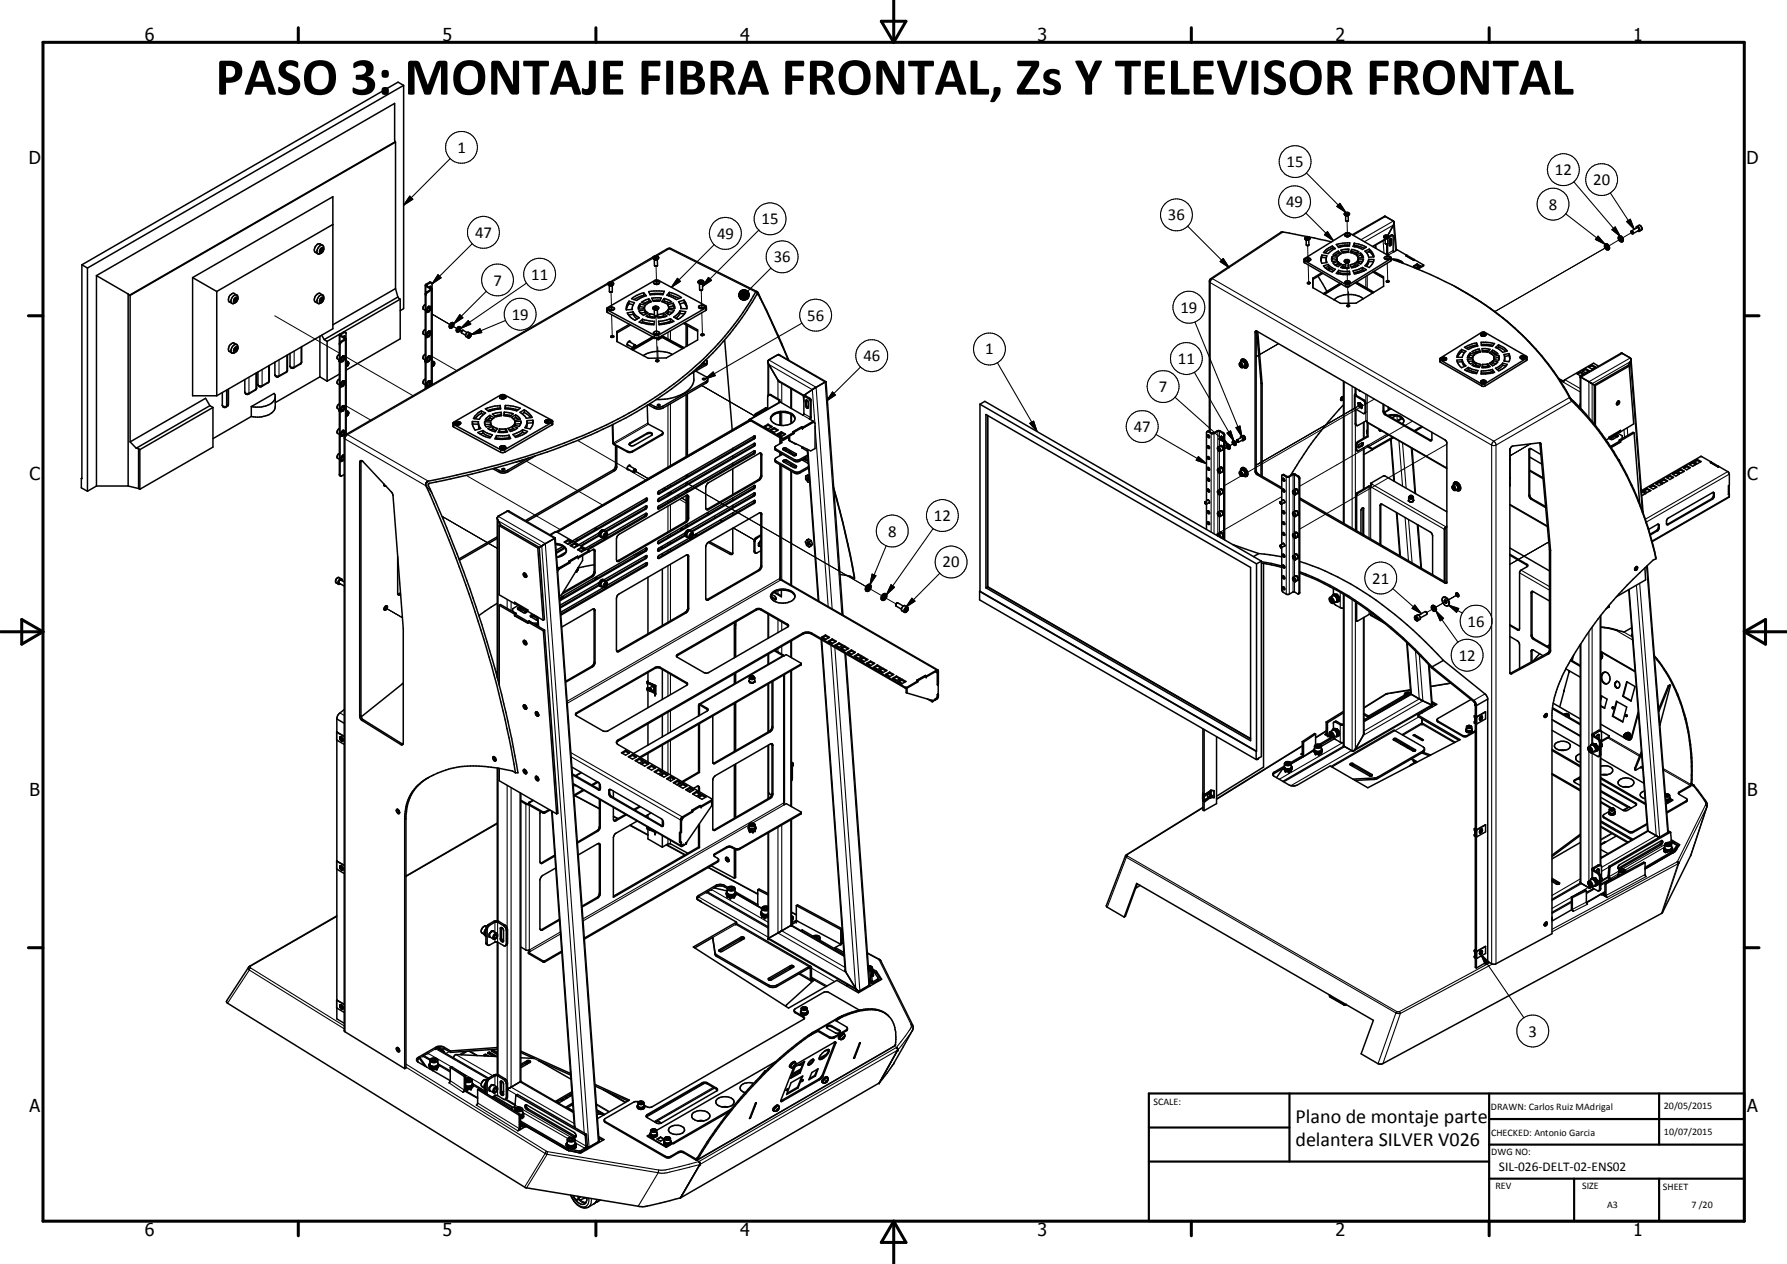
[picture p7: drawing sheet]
<svg xmlns="http://www.w3.org/2000/svg" width="420mm" height="297mm" viewBox="0 0 420 297" stroke-linecap="round" stroke-linejoin="round" font-family="sans-serif">
<defs><g id="words">
<text font-size="12.6" x="50.7" y="22.2">PASO 3: MONTAJE FIBRA FRONTAL, Zs Y TELEVISOR FRONTAL</text>
<g font-size="4.7">
<text x="304.6" y="263.9">Plano de montaje parte</text>
<text x="304.6" y="269.3">delantera SILVER V026</text>
</g>
<g font-size="4.2">
<text x="34" y="9.6">6</text>
<text x="104" y="9.6">5</text>
<text x="174" y="9.6">4</text>
<text x="244" y="9.6">3</text>
<text x="314" y="9.6">2</text>
<text x="384" y="9.6">1</text>
<text x="6.8" y="38.7">D</text>
<text x="410.6" y="38.7">D</text>
<text x="7" y="112.9">C</text>
<text x="410.8" y="112.9">C</text>
<text x="7" y="187.1">B</text>
<text x="410.8" y="187.1">B</text>
<text x="7" y="261.4">A</text>
<text x="410.8" y="261.4">A</text>
<text x="34" y="290.4">6</text>
<text x="104" y="290.4">5</text>
<text x="174" y="290.4">4</text>
<text x="244" y="290.4">3</text>
<text x="314" y="290.4">2</text>
<text x="384" y="290.4">1</text>
</g>
<g font-size="3.9">
<text x="107.6" y="35.9">1</text>
<text x="302.5" y="39.3">15</text>
<text x="365.6" y="41.2">12</text>
<text x="374.6" y="43.5">20</text>
<text x="179.1" y="52.7">15</text>
<text x="274.6" y="51.8">36</text>
<text x="302.4" y="48.7">49</text>
<text x="364.2" y="49.2">8</text>
<text x="111.7" y="55.9">47</text>
<text x="168.6" y="56.1">49</text>
<text x="124.9" y="65.7">11</text>
<text x="181.9" y="61.6">36</text>
<text x="116" y="67.1">7</text>
<text x="120.3" y="75.1">19</text>
<text x="189.8" y="75.4">56</text>
<text x="277.6" y="73.5">19</text>
<text x="231.6" y="83.3">1</text>
<text x="203" y="84.9">46</text>
<text x="276.9" y="85.6">11</text>
<text x="272.5" y="92.1">7</text>
<text x="266.6" y="101.5">47</text>
<text x="219.6" y="122.5">12</text>
<text x="208.8" y="126.1">8</text>
<text x="221.6" y="133.3">20</text>
<text x="322.7" y="137.2">21</text>
<text x="345" y="147.2">16</text>
<text x="343" y="155.2">12</text>
<text x="359.4" y="243.6">3</text>
</g>
<text font-size="3.1" x="352.4" y="275.2">SIL-026-DELT-02-ENS02</text>
<g font-size="2.4">
<text x="271.2" y="259.7">SCALE:</text>
<text x="350.6" y="260.8">DRAWN: Carlos Ruiz MAdrigal</text>
<text x="391.2" y="260.6">20/05/2015</text>
<text x="350.6" y="267">CHECKED: Antonio Garcia</text>
<text x="391.2" y="266.7">10/07/2015</text>
<text x="350.6" y="271.4">DWG NO:</text>
<text x="351.6" y="279.3">REV</text>
<text x="372" y="279.4">SIZE</text>
<text x="391" y="279.6">SHEET</text>
<text x="377.9" y="283.8">A3</text>
<text x="397.7" y="283.8">7 /20</text>
</g>
</g></defs>
<g fill="none" stroke="#000" stroke-width=".24">
<path d="M307.5 57.7v3.7M316.7 52l.1 3.6M316.9 57.6v.2M316.9 59.1v.2M326 57.4l.1 3.6M378 58l-26.6 15.2M381.2 56l-2.9 1.8M383.7 54.6l-2.2 1.3M64.6 74.2l15.2 8.8M101.5 73.8l4.2 2.4M106 76.4l1.4 .8M106 76.4l.2 .1"/>
<path d="M107.8 77.4l-.2-.1 .9 .6M143.7 68.7l.1 4.2M143.8 74l.2 5.3M154.3 74.4l.1 4.3M154.3 62.6l.1 4.2M154.4 79.5l.1 5.5M154.5 69v.2M154.5 70.5v.2M164.9 68.2l.1 4.3M165 73.5l.2 5.4M307.6 62.2l.1 4.5M316.7 63.1l.1 3.6"/>
<path d="M316.9 67.4l.1 4.6M316.9 64.3v.2M317.1 68.5v2.8M326.2 61.8l.1 4.5M81.4 95.4l5.8 3.3M81.4 83.9l15.7 9.1M101.5 83.7l5.8 3.4M149.3 81.5h.1M154.6 81.5l.1 2.7M165 90.6l12.3 7.1M295.3 83.8l5.3-3-5.3 3M318.9 95.7l-23.6 13.6"/>
<path d="M319.1 95.6l-23.8 13.7M319.3 95.5l-24 13.8M323.2 93.8l-35.3 20.3M332.1 99l-26.5 15.3M109.6 111.7l22 12.7M123.8 108.4l17.8 10.3M135.8 103.5l16 9.3M149.3 110.7l3 1.7M155.6 115l.4 .2M156.5 114.9l-.3-.2 .4 .2M157.2 115.8l.4 .3M158.1 115.7l-.4-.2 .4 .3"/>
<path d="M158.7 116.7l.4 .3M159.2 116.4l.4 .2M159.8 117.3l1.6 1M160.3 117.1l1.4 .8M161.6 113.6l42 24.2-41.9-24.1M288.7 104.9l-.8 .5 1-.5-1 .6M290.3 104.1l-1.2 .7 1.1-.7M290.9 103.7l-.4 .2M301.4 116.7l-15.6 8.9M340.2 104.4l-34.6 19.9M359.8 104.3l-4.8 2.8M103.9 121.3l13 7.6"/>
<path d="M135.5 126.6l.3 .3M137 127.5l.4 .2M138.5 128.4l.4 .2M145.4 120.9h.1M166.7 120.7l-.4-.2 .4 .2M167.8 121.4l.4 .2M169.3 122.2l.4 .3M172.4 124l4.9 2.9-4.9-2.8M204.1 138.2l-.1-.2 3.3 2M342.9 139.6l-.3 .2M364.1 127.3l-9.1 5.3 9.1-5.2M90.4 142.7l4.2 2.5z"/>
<path d="M90.4 142.7l4.2 2.4M116.5 157.8l.4 .2M207.7 140.2l2.9 1.7M337.1 143l.2-.1-1.9 1M339.9 141.4l.2-.1-2.5 1.4M340.6 141l2.3-1.4z"/>
</g>
<g fill="none" stroke="#000" stroke-width=".25">
<path d="M105.9 37.3l-11 10.9M96.3 46.1l.8 .7-2.2 1.4zM111 57.3l-9.4 9.4M156.9 58.5h.4M157.3 58.5l20.4 10.1M157.3 58.5l-2.8 1.7M157.8 58.4l-.5 .1M167.9 57.5l-10.1 10M178.4 54.1l-13.2 13.2M279.2 53.1l9.8 9.8M301.7 54.5l-16.6 11M307 50.1l6.5 6.5"/>
<path d="M307.2 40.6l9.2 9.3M312.1 54.4l1.4 2.2-2.1-1.4zM314.3 48.5l.7-.7 1.4 2.1zM319.1 57.8l-.4 .2M320.8 56.8l6.8-3.9 .5 6.1M323.5 57.6v.8M325.2 56.6l.2 2.9M325.7 56.1l-3 1.8M325.7 50.9l-7.5 4.4M326 57.4l.1 .1M326.5 55.8h.1M327 57.1l.2 .2"/>
<path d="M327 56.1l.2 .2M327.1 55.2l.2 .2M327.6 58.8l-1.3 .8h-.2M327.6 51.9l-7.6 4.4M327.7 59.2l-1.3 .7M368.1 50.2l9.3 7.2M370 42.7l10.9 12.8M375.7 55.5l1.7 1.9-2.3-1.1zM378.6 45.3l5.6 8.6M379 54l.8-.7 1.1 2.2zM382.5 52.1l.8-.6 .9 2.4zM385 53.5h.1"/>
<path d="M385 53.5l.2 .1M385 53.5h-.1M385.2 53.6l.2 .2-.1 .3M385.3 53a.71 .71 0 0 1 .6 .4 .71 .71 0 0 1 0 .7M385.3 53.7v.4M80 78.5l.2 .1-.2 .4v1.4M80.8 78l.2 .1M81.2 79.4l-.2 .1 .2 .4v22.3M100 69.3l.1 .1M100.1 66.8l.3 .1v.3l-.3 .1v1.4M100.4 68.6l.2 .1M101 66.3l.2 .2"/>
<path d="M101.4 67.7l-.2 .2v.2l.2 .1v22.4M103 64.6l.7 .7-2.1 1.4zM108.1 74l.7 .7-2.1 1.4zM110.1 75.4l.6 .8-2.4 1zM110.2 78.6l.3-.2a.53 .53 0 0 1 .2 .6 .53 .53 0 0 1-.6 .4l-.1-.4zM110.6 78.4h-.3l-.3 .3v.7M110.8 78.7l2-1.4 .5 .8zM114.3 68.5l-7.6 7.6M118.9 75.3l-8.1 3.4M123.8 66.5l-15.5 10.7M142.8 72.9l.1 .5M142.9 66.8l-61.2 35.4"/>
<path d="M153.5 60.7l-9.7 5.6M153.9 78.8v.6M154.8 78.7l.1 .6M157 75.7v.3M157 78.1v1.5M157.6 75.5v.3M157.6 77.7v2.3M159.3 65.4l.7 .7-2.2 1.4zM165.9 72.4v.6M166.6 65.2l.7 .7-2.1 1.4zM173.7 69.2l.4 1zM173.7 69.5l.4 .7z"/>
<path d="M173.8 68.9l.3 1.3-.4-1zM173.8 69.7l.3 .5zM173.9 68.7l.2 1.5zM173.9 70l.2 .2zM174 68.5l.2-.2-.1 1.9zM174 68.5l.1 1.7-.2-1.5zM174.1 70.2l.4 .3zM174.1 70.2l.7 .3zM174.1 70.2l.9 .3zM174.1 70.2l1.2 .3zM174.1 70.2l1.4 .2zM174.1 70.2h1.7l-.3 .2z"/>
<path d="M174.1 70.2l1.9-.2-.2 .2zM174.1 70.2l2-.4-.1 .2zM174.1 70.2l2.1-.7-.1 .3zM174.1 70.2l2.1-.9v.2zM174.1 70.2l2.1-1.2v.3zM174.1 70.2l2-1.5 .1 .3zM174.1 70.2l1.8-1.7 .2 .2zM174.2 68.3l.2-.1-.3 2zM174.4 68.2l.3-.1-.6 2.1zM174.7 68.1h.3l-.9 2.1zM175 68.1h.2l-1.1 2.1zM175.2 68.1l.3 .1-1.4 2z"/>
<path d="M175.5 68.2l.2 .1-1.6 1.9zM175.7 68.3l.2 .2-1.8 1.7zM177.8 68.5l.3 .6M178 69.1l.3 .2M178.3 68.9l.9 2.1M181.3 63l-5.5 5.4M188.5 75.9l-22.7 13.2M281 75.7l11 27M284.3 66.1l.3 .3 66.2 38.2 .8 .1 18-10.4M284.7 65.5h.4M285.1 65.5l66.1 38.2M285.1 65.5l-.5 .8v35.2"/>
<path d="M287.6 60.7l1.4 2.2-2.1-1.4zM295.3 78l-.2 .1M306.7 61.3l.1 .5M316 62.7v.3M316 64.3v.2M316.4 66.8v.6M317.3 66.8v.5M317.9 62.7v.2M318.7 62.4v.3M318.7 64.1v.2M321.1 64.9v2.7M321.5 64.7v3.1"/>
<path d="M322.7 63.9l2.6 1.5M326.9 60.9v.5M348.2 78.7l.2 .2M349.4 78.7l-.2 .2M52.4 95.4l.1 .3M53.2 91.7v3.8l-.1 .2M53.5 91.5v3.9l-.1 .1M53.7 95l-.2 .2a.9 .9 0 0 1-1.2 .1v-.1M57.6 92.1l.1 .3M57.7 92.4l.2 .2M58.5 88.6v4M60.1 87.7v3.9l-.1 .1"/>
<path d="M60.4 91.2l-1.9 1.2h-.8M60.7 90.3l.1 .3M60.8 90.6l.1 .2M61.6 86.9v3.8l-.1 .1M63.1 86v3.8l-.1 .2M63.3 89.5l-.1 .2-1.6 .9h-.8M64.6 88.1l.2 .2M64.8 88.3l.1 .2M65.6 84.5v3.9l-.1 .1M67.4 83.5l-.1 4M67.6 87l-.2 .2-1.8 1.1-.3 .1-.5-.1M68.2 86l.2 .2"/>
<path d="M68.4 86.2h.8M68.4 86.2l.1 .3M69.2 86.2l-.2 .3M69.2 82.5v3.7M70.8 81.6v3.8l-.2 .2M70.9 85.1l-1.7 1.1M79.8 80.9l.2 .1M80.2 80.2l.1 .1M81.4 97.1l.3-.3a.53 .53 0 0 1 .2 .6 .53 .53 0 0 1-.5 .3M81.4 85.4l.4-.3a.57 .57 0 0 1 .1 .7 .57 .57 0 0 1-.5 .3M81.9 96.7l-.5 .2M81.9 85h-.3l-.2 .3"/>
<path d="M101.5 85.4l.5-.3a.57 .57 0 0 1 .1 .7 .57 .57 0 0 1-.6 .3M102.1 85l-.6 .3M106.7 99.8v.6M106.9 99.5l.2 .2M108.3 99.5l-.2 .2M117.5 93.4l.2 .2M118.9 93.3l-.2 .3M128.1 99.1l.2 .2M129.5 99.1l-.2 .2M129.7 99.3v.6M152.3 99.4l-8.1 4.7-.1-.1M152.5 99.7l-8.1 4.7v.1"/>
<path d="M153.9 95.5v.4M155.9 95.5v.4M157 95.2v14.6M157.6 94.9v14.5M165.8 89.1l1.9-1.7 .5 .9zM165.9 85.5v.4M166 89.7v.3M177.8 97.2l.2 .1M179.9 95.9l.2 .2v.2M180.5 96.1h.1M180.8 92.8v-7.2l10.2 6 .6 7.8M180.8 84.6l11.1 6.4 3.8 52.1"/>
<path d="M181.3 92.8l-.2 .1M182.9 83.4l11.1 6.4 3.9 54.6M183.2 94.5v.1M183.3 96.9v3M183.5 94.5l-7 4.1v.2l-45.5 26.3M183.8 90v4.7M183.8 96.9v3.1M185.9 91.3v4.6M185.9 97.3v2.3M188.8 97.6l1.5 .9M189 97.2l1.5 .9 .2-.1M189.1 93.2l-.1-.3-6.1-3.6v4.4"/>
<path d="M189.5 93.1l-.2 .1M189.6 95.2l-.2 .2M189.6 94.1l-.2 .1M190.4 93.6l-.2 .1M190.7 94.1l-.2 .1M195.7 92.1l.7 .7-2.1 1.4zM202.3 86.2l-8 8M234.5 85.3l9.3 16.1M242.1 99.5l.9-.5 .8 2.4zM276.3 93.3l12.4 11.1M280.8 87.5l9.3 16.2M291.5 85.4a.54 .54 0 0 1 .6 .3 .54 .54 0 0 1-.2 .7l-.4-.5z"/>
<path d="M291.5 85.3a.74 .74 0 0 1 .7 1.1M316 89.7v33.4M317.9 90.8v33.3M318.6 99.6l.2 .1M318.7 99.7v24.9M318.8 92.7l-.2 .3v3.1M320.5 99.3v3.7M320.7 94l-.2 .1M321 96.9l.1-.1v2.1M321.1 92.6v2.1l-.1 .2M321.5 99.4h.2M321.5 92.8v6.3l18.7 10.8"/>
<path d="M325.4 96.5l-.2 .1M325.9 97.4l-.2 .1M326.5 95.8v.4M327.1 96.1l-1.6 .9M328.5 97.7v1.1M329.3 98v.4M338.7 84.6v.5M338.9 84.4l.2 .2M340.1 84.4l-.2 .2M348.2 89.7l.2 .3M348.3 90.2v.5M349.2 90.2v.5"/>
<path d="M349.4 89.7l-.2 .3M357.5 84l.2 .3M358.6 84l-.1 .2M358.8 84.2v.6M366.7 89.3l4.8 2.8M367.9 89.2l3.6 2.1M369 93.4l-17.8 10.3M369.1 93.6l.2 .1M369.6 94.3l.7 .3M371.5 95.2h.1M374.3 99.1v-8.9l9-5.2 2.8 34.8M381.5 83.1l-9.8 5.5v7.5"/>
<path d="M383.3 84.1l-9.7 5.6v8.4M79.8 111.5l.2 .1M80.9 102.9l.2 .3 19 11M81.4 102.1l.3 .1M81.7 102.2l-.6 .8v139.5M81.7 102.2l19 10.9M84.9 108.5l-.3 .1M100.1 114l1.4 1.8M100.4 113.2l.4 .5M117.3 110.5l.1 .5M117.5 105.2l.2 .3M117.7 105.7v.6"/>
<path d="M118.7 105.7v.6M118.9 105.2l-.2 .2M119.4 110.5v.4M144.2 110.4l.3 .2M144.7 109.5l.3 .2M147.5 106v.2M148.1 104.1l.1 .2M148.7 106v.2M151.6 119.5l.2 .1M151.7 117.7l.2 .1M152.2 101.8v.1M154.8 117.7l.2 .1"/>
<path d="M154.8 116l.2 .1M154.8 119.4l.2 .1M155.6 102v.2M157 114.1v.5M157 115.9v.5M157 117.6v.5M157 118.9v6.1M157.6 113.8v.5M157.6 115.6v.4M157.6 117.3v.5M157.6 118.6v6M161.7 116.7l.2 .1"/>
<path d="M166.4 119.6l.2 .2M177.1 114.7l.2 .2M177.1 103l.2 .2M177.1 118.2l.2 .1M177.1 106.6l.2 .1M177.1 104.8l.2 .1M177.1 116.5l.2 .1M178.3 112.7l.2 .2M178.9 106.8l.2 .1M178.9 111.7l.2 .1M182.4 105.5v.3M182.4 108.3v.4"/>
<path d="M183.3 109.2v26.7l-50 28.9M183.3 101.9v.5M183.3 102.8v1.5M183.3 106.4v.7M183.8 101.8v.7M183.8 103.1v.6M183.8 109.4v26.9M184.9 105.3v.4M184.9 108.1v.4M185.9 103.7h.1M185.9 106.3v.3M185.9 109.1v.4"/>
<path d="M185.9 110.7v26.8M186.8 108v.4M186.8 110.8v.4M187.1 106.6v.4M187.1 109.4v.4M188 108v.4M188 110.8v.4M189.4 107.7v.4M189.9 111.6h.1M190 105.7l2.6 35.6M191.6 100.1l3.1 42.4M271.8 102.1l11.9 6.9"/>
<path d="M281.8 107.3l1.9 1.7-2.4-.8zM284.2 101.3l-.2 .2M284.9 101.8l-.1 .1v23.1M285.3 101.8l.1 .1v23.5M286.2 101.3h.1v3.8M286.3 105.7v4.5M286.3 110.8v4.5M286.3 116v4.4M286.7 106v4M286.7 111.2v3.9M286.7 116.2v4M286.9 109.9h.1"/>
<path d="M286.9 104.7h.1M286.9 114.9h.1M286.9 101.3h-.2v3.6M287.2 102.4l1.5 2-2.2-1.2zM287.6 101.6l-.2 .2M287.9 102.3l-.2 .1M288.5 101.8l.8-.5 .8 2.4zM290.6 100.5l.9-.4 .5 2.6zM291.5 111a.57 .57 0 0 1 .6 .2 .57 .57 0 0 1-.1 .7l-.5-.4zM291.5 110.8a.74 .74 0 0 1 .7 1.1M291.9 102.8h.1M291.9 102.8h-.1"/>
<path d="M292 102.8l.2 .6M292 102.8l.3 .4-.2 .2M292.1 102.4l.5 .1 .2 .3-.1 .5M295.3 110.6l-.2 .1M295.8 111.4l-.2 .1M301.9 111.5l-.2 .2M302.6 112l-.2 .1v27.5M303 112l.1 .1v27.5M303.9 111.5h.1v3.8M304 116v4.4M304.4 116.2v4M304.6 114.9h.1"/>
<path d="M304.6 111.5h-.2v3.6M305.3 111.9l-.2 .1M305.6 112.5l-.2 .1M318.8 116.2l.2 .1M318.8 105.6l.2 .1M318.8 104.6h.2M319 115.9l.2 .1M319.3 103.8l.1 .1M319.4 105.1l.2 .1M320.1 104.7l.1 .1M320.5 119.5h.1M320.5 105.3v9.7"/>
<path d="M321.4 101.1l-.1 .4M321.7 114.3l.2 .1v12M322.6 113.8l17.3 10v.2M324.6 101.1l.1 .1M324.6 118.7l-.1 .1M326.2 102l-4.6 2.6M326.5 102.2l-4.7 2.7v.3M327.1 103.1l.8 10.1M328.9 103.6l.9 10.6M329.8 104.1l.8 10.6M331.8 105.3l.8 10.6M332.4 117.6h.1"/>
<path d="M336.3 103.4l-.2 .1M341.5 114.3l.2-.1 .3 .3 .2 .6a.56 .56 0 0 1-.6-.1 .56 .56 0 0 1-.1-.7zM341.6 114.2a.74 .74 0 0 1 .6 1M351.2 103.7l.5 .7v122.1M351.2 103.7l-.5 .7v122.1M355 118.5l8.8 5.1M359.7 105.7l-.2 .1M359.7 116.3l-.2 .1M360.2 117.2l-.2 .1M362.1 104.3l.2 .1M378.7 102.9v.3M379.7 102.2v.3"/>
<path d="M380.2 102.5v.2M381.8 101l.2 1.7M382.6 100.5l.1 1.8M402.4 117.2l.2 .1M402.9 116.5h.1M402.9 116h.1M406.2 110.8l-19.3 11.2M406.6 116.6l-18.2 10.5M406.6 111.4l-19.5 11.3M79.8 135.8a.82 .82 0 0 0-.7 1.2M79.8 136.4l-.1 .3 .1 .4-.1-.2M80.2 136.3l-.3 .1"/>
<path d="M80.2 136.3h-.3l-.2 .5M93.7 139.6l.3 .1M117.1 121.3l11.1 6.5 10.3 141.8M119.2 120.1l11.2 6.4 10.3 141.9M130.8 125l-1.4 .8M139.1 135.4l.2 .1M139.7 134.3l.2 .1M139.7 129.4l.2 .1M142.1 125.5l.4-.3a.62 .62 0 0 1 .2 .8 .62 .62 0 0 1-.8 .3v-.5zM142.1 137.2l.6-.3a.65 .65 0 0 1 0 .8 .65 .65 0 0 1-.8 .2v-.4zM142.7 125.1a.85 .85 0 0 0-.8 1.3M142.7 136.8a.82 .82 0 0 0-.8 1.2"/>
<path d="M145.4 131.7l.2 .2M151.6 129.4l.2 .1M151.6 121.2l.2 .2M151.6 131.2l.2 .1M151.7 132.8l.2 .2M154.8 127.6l.2 .1M154.8 131.1l.2 .1M154.8 129.3l.2 .2M157 125.8v.5M157 127.6v.4M157 129.3v.5M157 132.9v13.3"/>
<path d="M157.6 125.5v.4M157.6 127.2v.5M157.6 128.9v.5M157.6 132.6v13.3M161.1 122.6l.2 .2M161.7 121.6l.2 .1M161.7 130.7l.2 .1M162.3 125.5a.37 .37 0 0 1 .6-.2 .37 .37 0 0 1 0 .6l-.2 .3-.5 .2-.1-.6zM162.8 125.1a.85 .85 0 0 0-.7 1.3M172 130l-.3 .3M177.3 129.5l.2 .2M177.3 127.2l.2 .1"/>
<path d="M177.8 126.3l.2 .1M178.3 134l.2 .1M178.9 120.8l.2 .1M178.9 132.9l.2 .1M182.9 138.8v.7M190.1 126.7l.2 .1M191 127.7v.3M205.1 134.9l.8 .4-1.4 2.1zM208.4 128.3l-3.9 9.1M209.5 137.4l.8 .6-1.9 1.7zM219.4 124.2l-11 15.5M221 134.7l-8 8"/>
<path d="M286.3 121v4.5M286.7 121.4v3.9M286.9 120.1h.1M286.9 125.1h.1M304 121v4.5M304 126.2v4.4M304 131.2v4.5M304 136.4v2.7M304.4 121.4v3.9M304.4 126.5v3.9M304.4 131.6v3.9M304.4 136.7v2.4"/>
<path d="M304.6 120.1h.1M304.6 125.1h.1M304.6 130.2v.1M304.6 135.3v.1M305.6 139.2l-.2 .1M315.1 139.2v3.6M316 139.7v35.7M320.5 125.6l.1 .1M327.4 138.3l6.8 5.9M328.5 120.5l.8 10.2M330.4 121.6l.8 10.2M331.2 122.1l.8 10.1"/>
<path d="M333.2 123.3l.8 10.1M339.8 124.3l-.2 .1-17.3-10v12.3M340 136.9l-.2 .1M357.3 134.6l7 4.1M357.6 134l6.7 3.8M359 132.6v.2M360.2 139.2l-.2 .2M383.1 138.5l4.5 56.8-11.2 6.5M384.8 137.5l4.6 58.9-12.9 7.4M385.5 137.1l4.7 59.6M387.1 133.1l5 62.5M389.5 124.7l.2 .1"/>
<path d="M389.9 123.9l.2 .1M389.9 123.4l.2 .1M392.1 123.2l.1 .1M119.2 140.9v2.1M120.2 141.4v2.1M122.2 143.1v.4M122.5 142.8v.4M122.7 143.3v.5M123.5 143.8v.2M123.7 143.5v.4M125.5 144.6v.3M126.5 145.1l.2 2.2"/>
<path d="M139.1 156.6l.2 .1M139.7 143.4l.2 .1M139.7 155.5l.2 .2M145.4 153l.2 .1M154 156.8v.3M155.3 156.8v.3M157 158.1v5.5M157.6 158.5v4.7M159.3 153.8v.3M161.1 143.9l.2 .1M161.7 142.8l.2 .1M166.4 140.8l.2 .2"/>
<path d="M173 147.7l-.3 .1M177.8 143.1v.3M179 143.1v.3M180.8 144.4v5.5M181.6 140.4l-.2 .1M182.3 140.8l-.2 .1M182.9 145.6v3.1M182.9 152.4v.8M183.8 146.1v2.1M183.8 151.9v1.8M184.1 154.1h.1M184.2 158.6v30.1l-47.1 27.2"/>
<path d="M184.2 154l-.1 .1M184.4 154.1l-19.7 11.4-.2 .4-.3-.2M185.2 146.7v.2M185.9 150.7v3.8M185.9 157.6v31.9M188.3 156.1v.2M188.8 148.8v.2M190.8 148.8v.2M193.2 150.4l5.7 78.1-16-9.3v-24.8M195.4 151.6l5.8 80.7-20.4-11.8v-24.9M196.3 152.2l5.9 80.6M198.6 153.5l5.7 78.1"/>
<path d="M213 142.9l.3-.2a.62 .62 0 0 1 .1 .8 .62 .62 0 0 1-.7 .3v-.5zM213.3 142.7a.79 .79 0 0 0-.7 .4 .79 .79 0 0 0 0 .8M214.4 140.6l.7 .7-2.1 1.4zM220.6 157.7l-.2 .1-.2-.3-36.7-21.2-50.1 29M312.7 140.5a.83 .83 0 0 1 .7 1.2 .83 .83 0 0 1-.7-1.2zM312.7 140.4a.9 .9 0 0 1 .9 .4 .9 .9 0 0 1 0 1M314.5 140l.2 .4M317.9 140.9v35.5M318.7 141.4v34.6l17.9-10.3-.8-9.6M318.8 145.8l.2 .1M320.5 145.2v27.6l14-8.1-.8-10.8M321.9 143.6v.8"/>
<path d="M322.3 143.9v.5l2.6 1.5M330.9 151.2l1 12-11.2 6.4M332.6 142.2l1.6 2-2.2-1.2zM332.6 144.9l.2-.1 .3 .1 .3 .7a.4 .4 0 0 1-.5 .2 .4 .4 0 0 1-.3-.4zM332.7 144.8a.7 .7 0 0 1 .7 1M332.8 153l.9 11.3-13 7.5M337.6 143.6l1.8 1.7-.8 .6zM337.6 143.6l5.2 7.3M340.6 142.2l2.4 .8-.5 .9zM340.6 142.2l3.2 1.9M355.2 158.2l.3 .1M356.9 147.9l-.2 .1"/>
<path d="M360.2 153l-.2 .1M360.2 149.2l-.2 .1M360.7 150.1l-.2 .1M363.8 153.5l.2 .2M364.3 152.7l.3 .1M371.7 151.2v56.4M373.6 148.5v26.9M374.3 147.3v25.2M376.2 144.8v26.9M376.6 153.2h-.1M378.3 142.5v.2M379.8 148l4 2.4"/>
<path d="M381.8 148.5l2 1.2M79.2 172v1.9M79.9 167.6l1 .5M84.9 168.1l-.3 .2M85.5 169.2l-.3 .1M94.5 174.8l-.3 .2M117.1 160v-37.6l10.3 5.9 10 138M134.2 176.9l26.2 15.1v.2M134.3 177.8l25.7 14.9 .2-.1M135.5 167.5v.2M145.4 173.9v.2M152.2 160.1v.4"/>
<path d="M152.2 161.8v.3M152.2 161.7v.1M154.1 161.2l.1 1.8M154.1 161.1v.1M157 167.3v5.1M157 174.3v7.5M157.6 167v5.1M157.6 174v8.1M161.4 160.4v.2M166.2 166.4v.3M168 179.3l.2 .1M176.1 160.1h.1"/>
<path d="M180.9 171.8l.2 .2M181.5 170.8l.2 .1M181.5 175.1l.2 .1M186.2 179.4h.1M186.3 179.7l-.2 .2M212.8 161.5v.2M213.3 161.5v.2M220.2 164.1h.1M220.2 164.1v.2M220.6 163.7h-.2M302 179.5a.9 .9 0 0 0 1.6 0M302.2 179.2a.84 .84 0 0 1 1.3 .3 .9 .9 0 0 1-1.4 0z"/>
<path d="M306.2 177l-.3 .2M306.2 175.4l-20.2 12.5M309.1 175.4a.89 .89 0 0 0 .8 .5 .89 .89 0 0 0 .8-.5M309.3 175.1a.77 .77 0 0 1 1.3 .3l-.6 .3-.6-.1-.2-.1zM311.8 172.4l-.3 .2M311.8 171.9l-2.5 1.5M312.7 172.1a.77 .77 0 0 1 .7 .4 .77 .77 0 0 1 0 .8 .85 .85 0 0 1-.7-1.2zM312.7 172a.93 .93 0 0 1 .9 1.4M314.3 169.5l-.3 .2M314.5 171.6l.2 .4M315.4 170.2l-.3 .1v4.1M315.7 174.5l-14.9 8.6"/>
<path d="M316.2 175.5l-14.4 8.3M317.7 176.4l-14.2 8.3M318.1 179.5v.2M318.2 179.8l-.3 .2M320.7 169l.1 .1M321.8 168.3v.3M325.8 163.1h.2M326 163.1l-5.3 3.3M326.1 163l.1 .1M326.2 163.1h-.2M328.3 173.6v.3M329.6 172.6l4.7-2.8 7.9 4.6"/>
<path d="M330.2 163.2l.3 .3M331.6 162.2l-5.4 .9M331.6 162.9a.84 .84 0 0 0-1.2 .2l.3 .3M332 178.3l1.3 .7M332.3 178.8l.3 .3 .5 .1M332.7 176.1v.3M333.6 168.5l-20.4 11.8M334.5 176.5v.3M334.7 167l.3 .2M336.2 166l.4 .2M336.3 177.4v.1M337.2 165.5l-.4 .2"/>
<path d="M338.1 169.5v.2M341.2 160.6l-4.7 .8M343.9 172.8v.2M344.8 170.9a.68 .68 0 0 0 .6 .3 .68 .68 0 0 0 .6-.3M344.9 170.7a.57 .57 0 0 1 .6-.2 .57 .57 0 0 1 .4 .4l-.7 .2-.2-.1zM345 172.8v.2M346.7 171.9v.2M346.7 169.7v.2M346.7 168.2h.1M346.7 168.2v.3M346.7 169.6v.1M347 169.8v.3"/>
<path d="M347.1 169.8h.1M347.1 168.5h.1v1.6M347.1 168.4l-.1 .3M347.1 168.4v.1M349.2 163.1l-2.7 1.5M363.2 168l.2 .1M364.9 169l6.6 3.8M367.7 167.9a.77 .77 0 0 1 1.1 .1l-.3 .3M368.9 168.1l-.3 .3M373.5 175.5a.93 .93 0 0 1 .8 1.4M373.5 175.6a.83 .83 0 0 1 .7 1.2 .83 .83 0 0 1-.7-1.2zM373.6 176.5v30.5"/>
<path d="M374.3 177v27.1M374.5 172.4l.3 .2v.3l-.3 .1v1.7M374.5 176.8v.3M375.3 175.1l.2 .4M375.7 172.7l.3 .1M375.7 171.7l.3 .1M375.8 173.5l-.2 .2M376.2 177.6v25.7M376.4 177.2l-.3 .2M376.4 174.4l-.3 .1M378 173.4l7.5 4.3M378.3 173.1v.2l7.3 4.2"/>
<path d="M382.2 172.6l.3 .3-.2 .5M383.6 173.3h.1M95.5 192.4l-.3 .2M116.9 193.6l-21.4 12.4M117.1 180.5v36M119.2 184.6v33.5M120.2 185.1v70.4l14.8 8.5M122.2 186.3v68l12.6 7.2M123.9 188.8l-.3 .2v34.3M124.4 189.2v34.1l7.3-4.3M125.5 188.1l-.8 .5M127.7 190.8v.3"/>
<path d="M128.1 190.8v.3M129.9 190.7l5.3 74.3M134.7 184.1l25.3 14.5h.4v.3M135.1 187l5.8 3.1M136.8 181.6l-1.3 .8M140.3 195.2l.2 .2M140.9 185.5l-.2 .1M140.9 198.5l.2 .1M140.9 194.2l.2 .1M143.3 185.8h-.1M143.3 186.4h-.1M143.8 187.2l-.1 .1"/>
<path d="M144.2 191.9l1 .5M144.6 192.7l.3 .2M148 194l4.3 2.3M152.2 194.5v.3M152.2 194.4h.1M154.2 195.5v.2M155.6 194.1h-.1M156.6 198.6l4.4 2.4M157 183v.2M157 197.1v1.2M157.6 182.7v.9M157.6 197.5v.8"/>
<path d="M164.2 185l.3 .2M167.4 188v.2M168 195l.2 .1M170.9 199v.2M172.1 199v.2M172.8 199.3v.3M173.9 199.3v.3M176.1 194.4l.4 .3 .8-.1M176.3 193.7a.76 .76 0 0 1 1.1 .1 .67 .67 0 0 1-.6 .4 .67 .67 0 0 1-.6-.4zM177.4 194.6v.1M177.5 193.9a.84 .84 0 0 1-1.4 0l-39 22.5M177.5 194.4l-.1 .2"/>
<path d="M180.8 186.4v1.2M180.9 187.5l.2 .1M181.5 186.4l.2 .2M183.8 193.9v24.8l14.9 8.6M184.4 189.1l-7.5 4.4M185.9 192.7v24.8l12.5 7.2M186.3 183l-.2 .1M188.3 191.1v.2M282.8 189.9l-17.7 10.9M282.8 186.5v.3M282.9 187.9l-.1 .2M283.2 187v-.3l.2 .3"/>
<path d="M283.2 188.1v.2M283.4 188.1v.2M284.6 185.8l.1 .3M284.7 185.7v1.1M299.6 181.4v.3M322.5 182v.3M323.1 182.8v.4M323.9 182.6v.3M346.7 196.2v.3M346.7 194.7h.1M346.7 194.7v.4M346.7 196.1v.1"/>
<path d="M347 195.3v-.3h.2v1.6M347 196.4v.2M347.1 196.4h.1M370.3 183.3v.2M376.4 194.1l6.5 3.8M377.1 192v.2M377.2 197.9v.1M378.4 190.2a.72 .72 0 0 0 1.2 0M378.5 190.1l.8-.2a.35 .35 0 0 1 .2 .5 .35 .35 0 0 1-.5 .1l-.5-.1zM378.8 189.8v.1M378.9 195.8l-2.5 1.4M379 195.9l-2.6 1.5"/>
<path d="M383 195.4v.2M384 195.4v.2M384.5 188.7v.2M385.9 180.3h.1M390.3 198.4l.3 .1M391.1 180.6l6.9 3.8M391.1 181l6.3 3.6v.2M391.3 199.9v.2M391.3 199.1l-9.2 5.4M391.6 186.7l.5-.1a.33 .33 0 0 1 .4 .3 .33 .33 0 0 1-.4 .3h-.5M392.2 198l-.7 .3 .1 .4 .9 .1 .3-.2 .1-.3M392.2 198l.7 .3"/>
<path d="M392.5 195.4l.2 .2M392.6 187l-.4 .3h-.6M393 197.6l-.8 .4M393 198.5a.95 .95 0 0 1-1.6 0l-9.9 5.7M393.2 198l-.3 .2M393.4 199.9v.4M393.6 198.1h.1M393.6 198.1l-.1 .1M393.6 198.1l1.1 .6M394.3 198.7v.3M394.7 198.7h.1M394.8 186.1v.2"/>
<path d="M396.4 188.2v.2M398 184.4h.1M398 184.4l2.8 3.9 .3 .6-.1 .3M398 184.4h.2M398.2 184.5h.1M401 189.2l-6.6 13.2M401 189.2l.3 .5-6.6 13.2-3.8 11.5M401.4 189.5l-3.9 11.7M79.2 215.4l-20.3 11.7M79.2 202.4v1.9M114.2 218.3l.3 .2M114.3 217.7a1.08 1.08 0 0 0-.9 1.6"/>
<path d="M114.8 217.3l.3 .1M116.1 216.5l.3 .2v2.4M116.7 219.5l-.4 .2-.3 .6M117 220v1.4M117.3 216.5l-.3 .2v2.8M117.9 218.1l-.3 .1M118.7 217.4l-.3 .2M119.3 218.4l-.3 .2M127.4 218.4l.2 .1M127.4 202.7l.2 .1M131.8 219.5l-7.1 4.1M140.3 210.9l.2 .2"/>
<path d="M140.9 209.9l.2 .1M164.2 210.8h.1M164.2 210.8l16.4 9.4M164.2 210.4v.4M164.6 211.7h-.1M166.1 209.7h.1M166.1 209.7l14.5 8.4M166.1 209.7l-1.9 1.1M166.4 203.9l11.8 6.3M167.3 209h.1M167.3 209l13.3 7.7M167.9 208.7l-.6 .3"/>
<path d="M168.1 200.6v.2M168.3 208.1v.3M168.7 202.4v.2M170.3 208.1v.3M171 208.9a1.06 1.06 0 0 0 1.8 0M171.2 208.6a1.01 1.01 0 0 1 1.6 .2 .92 .92 0 0 1-.9 .5 .92 .92 0 0 1-.8-.6zM173 217.2h.1M173 217.2l17.2 10v.3l.3 .2 .3-.2 5.4 3.2M173 217.2l-5.4 3.1M179.1 213.5a1.03 1.03 0 0 0 1.5 .5M180.6 213.1a.82 .82 0 0 0-1.4 .5l.6 .3 .8-.1M186.1 214.5l1.1 .6"/>
<path d="M186.2 215.5h.1M186.3 215.9h-.2M188.7 218.6l-.3 .1M264.6 201.1l.2 .4M264.8 201.5l63.4 36.5M264.8 201.5l-4.5 11.7M264.9 200.8h.2M265.1 200.8v.4M265.1 201.2l63.4 36.5M265.1 201.2l-.3 .3M366.6 207.4v.3M369.5 210.9l-4.6 2.6"/>
<path d="M369.5 212.1l-4.6 2.6M371.5 206.5l-6.6 3.9M371.8 207.6l-6.9 4M373 212l-3.3 1.7M373.2 212.5l-3.3 1.7M373.5 208.5l-3.1 1.8M373.5 207.2a.71 .71 0 0 1 .8 .4 .71 .71 0 0 1-.2 .8 .95 .95 0 0 1-.6-1.2zM373.5 207.1a.93 .93 0 0 1 .8 1.3M373.6 208.1v.5M374.5 204l.3 .1v.4l-.3 .1v1.7M374.5 208.4v.3M374.9 208.9l-1.9 1.1"/>
<path d="M375.3 206.7l.2 .4M375.7 203.3l.3 .2M375.7 204.3l.3 .2M375.8 205.1l-.2 .1M376.4 208.8l-.3 .2M376.4 206l-.3 .2M377.3 209.9l-.5 .4M378.1 206l-1.4 .8M378.4 203.6l.2 .1M378.5 203.8h-.2l-1.8 1M380.5 205.4l-1.8 1.1v.3l-2.3 1.3M380.6 204l.2 .1"/>
<path d="M381.5 204.2l-.4 .1-.4 .3a.7 .7 0 0 0 .7 .5 .7 .7 0 0 0 .7-.6M381.5 204.2l.6 .3M381.8 205.1h-.8l-.3-.1-.1-.3-2.2 1.3M382.2 204.7l-.1 .3M386.8 205.5l-9.2 4.9M387 206l-9.1 4.9M393.3 200.4h.1M393.5 200.2v.1M394.3 202.6l-29.4 15.8M394.3 202.6l.2 .4M394.4 202.4l-.1 .2M394.4 202.4l.4 .4-.3 .2"/>
<path d="M394.5 203l-29.6 16M394.5 203l-3.9 11.7M58.5 227.3l-.1 .2 .2 .5M58.6 228l22.3 13.8M58.6 228l-5.1 7.8M58.7 227.1h.2M58.9 227.1l-.2 .1 .2 .3M58.9 227.5l22 13.6M58.9 227.5l-.3 .5M79.2 235v1.9M114.2 221.6l.3 .1M116.4 220.7v.7"/>
<path d="M117.1 221.5v31.1M117.9 220.4l-.3 .2M119.2 222v32.1M119.3 221.7l-.3 .2M127.7 225.8v.3M128.1 225.8v.3M167.6 220.3h.1M168.1 223.9v.4M168.6 224.5v.3M169.2 223.2v.3M174.1 220.6l.3 .3M174.2 220.3v.3"/>
<path d="M180.7 231.5v.3M180.8 229.9v.4M182.7 231.5v.3M185.7 227.4l.4 .2M185.8 226.9v.4M187 237.8v.2M188.1 228.7l2.4 1.4 .3-.1 .3 .1v.4M188.4 237.1a.82 .82 0 0 0 1.4 0M188.5 236.8l.9-.2 .3 .3a.61 .61 0 0 1-.6 .5 .61 .61 0 0 1-.6-.5zM188.9 238.9v.2M190.8 229.6l3.7 2.1M191.2 220a1 1 0 0 1 1.5 .4l-.3 .3"/>
<path d="M192.8 220.4l-.3 .4M196.4 239.8l-4.1 2.3M197.9 221.4l.3 .1M197.9 220.9l.3 .1M198.1 238.9l-1.3 .7M199.5 231.6l-.3 .2M201.4 232.6l-.4 .2M204 224.1l2.6 1.4M204.2 226.9a.49 .49 0 0 1 .7 .2 .49 .49 0 0 1-.2 .7M204.4 230.5l.4 .2M204.8 227.9l-.3 .1M204.9 228l-.4 .2"/>
<path d="M205.1 230.5l.2 .2v.3l.3 .1M205.1 227.5l-.3 .4M205.2 229.1v.2M205.2 228.1v.1M205.4 228.2l-.1 .1M206.5 230v.3M206.6 225.5h.2M206.6 225.5l.1 .1M206.7 225.6l7.5 15.1M206.7 225.6l.4 .2M312.8 233.9l-.2 .1M313 234.1l-.3 .2"/>
<path d="M315.9 236v.1M316.5 236v.1M328.2 238l1.1 .2M328.2 238l-4.2 12M328.5 237.7h.5M328.5 237.7l-.3 .3M329 237.7l.3 .5M329.3 238.2l-4.1 11.7M346.7 224.8v.2M346.7 223.3h.1M346.7 223.3v.3M346.7 224.7v.1"/>
<path d="M347 223.9v-.3h.2v1.6M347 225v.2M347.1 225h.1M348.2 224.3l1.8 1.8-.8 .5zM348.2 224.3l10.1 14.9M350.3 226.2l-21.3 11.5M350.8 226.6l-21.5 11.6M95.5 250.1l33 20.5M95.5 250.8l32.7 20.3M98.4 248.5v.3M98.8 248.6h.1M99.4 248.2h.1"/>
<path d="M99.4 248.2l1.7 1M99.4 248.2l-.6 .4M100.6 247.5h.1M100.6 247.5l5.5 3.2M101.1 249.2a1.06 1.06 0 0 0 1.8 0M101.3 248.9a.82 .82 0 0 1 .9-.3 .82 .82 0 0 1 .6 .7 .89 .89 0 0 1-1.6-.3zM102.4 246.5h.1M102.4 246.5l12.2 7M102.4 246.1v.4M102.4 246.5l-1.8 1M103.2 250.4l2.7 1.6M103.2 246.3h.1"/>
<path d="M103.2 246.3l1.2 .1M104 247l-.1 .1M104.4 246.4l-.4 .3M104.4 246.4h.1M104.5 246.1v.4M105.6 254.5l3.2 2.2M105.6 247.1l-.8 .5M105.9 254l3.3 2.2M107.2 247.8l8.6 5M107.2 251.3l5.9 3.5M109.3 247.1l-1.3 .7M109.5 253.5l.8-.1 .6 .3a.87 .87 0 0 1-1.4 .4"/>
<path d="M111 253.9a1.03 1.03 0 0 1-1.5 .4M111.2 255.1l3 1.7M112 259.7l9.7 6M112.3 259.2l9.8 6M114.2 254.4l.3 .2M114.3 247.8v.1M114.3 253.7a1.1 1.1 0 0 0-.9 1.7M114.8 253.4l.3 .1M115.2 247.3v.1M115.9 257.7l4.6 2.7M116.1 246.8v.1M116.1 252.6l.3 .2v2.4"/>
<path d="M116.4 256.8v.7M116.7 255.6l-.4 .1-.3 .6M117 256v1.5M117.3 252.6l-.3 .2v2.8M117.9 254.2l-.3 .1M117.9 256.5l-.3 .2M118.7 253.5l-.3 .2M118.9 258.3l2.2 1.2M119.3 256l2.2 1.3M119.3 257.8l-.3 .2M119.3 254.5l-.3 .2M121.1 259.7l.9 .5"/>
<path d="M121.7 257.2l-.3 .2M123.4 249.9l.4 .2M123.6 249.8l.4 .3M123.9 249.3v.3M125.5 248.8l1.1 .4M140.2 259.4l3.1 1.8M140.2 259.6l2.9 1.7M150 259.2a.78 .78 0 0 0 .7 .4 .78 .78 0 0 0 .7-.4M150.2 259a.65 .65 0 0 1 1.1 .3l-.4 .2h-.6l-.2-.3zM165.1 254.5v.2M165.8 254.6l-13.8 7.9M166.3 254.5v.2"/>
<path d="M167.7 255.5l-13.9 8.1M168.4 255.7v.2M183.8 258.6l.2 .1M186.6 250.5l.3-.2a.38 .38 0 0 1 0 .4 .38 .38 0 0 1-.4 .1zM187 249.8a1.17 1.17 0 0 0-1 1M191.7 242.6l-1.5 .9M192.5 253.6l.2 .1M193.3 252.7l.2 .2M194.2 254l.4-.1-.3 .4-.3 .1zM194.6 253.4l-.6 .1-.4 .5-.1 .4M195 243.6v.3M195.6 241.1v.2"/>
<path d="M196.2 243.6v.3M196.3 245l.2 .2M197.4 242.1v.3M198.3 243.6l.2 .2-.5 .4zM198.5 243.1l-.4 .1a.96 .96 0 0 0-.6 1M199 242v.2M207.1 253.8l-.4 .7M207.9 252.4l-.8 1.4M210.5 245.7l-46.5 26.8-.1-.2M210.8 246.2h.1M210.8 246.2l-46.5 26.8M210.8 246.2l.2 .3v.3"/>
<path d="M210.8 246.2l.3 .2M210.9 246.3l.2 .1M211 246.8h.1M211 246.8l-46.4 26.8M211 246.8l-3.1 5.6M211.1 246.8h.1M211.1 246.4v.4M211.1 246.8h-.1M211.1 246.8l-3.2 5.6M211.1 246.8l-4.3 7.7M211.1 246.6v.2M214.2 240.7l.1 .6-.3 .5-3.2 4.4"/>
<path d="M214.2 240.7l.4 .2M214.5 242.1l-3.4 4.7M120.8 260.2l.4 .2M121.1 260.8a1.04 1.04 0 0 0 1.8-.1l11.4 6.6M122 260.2l.8 .3-.3 .5a1.17 1.17 0 0 1-1.3-.1v-.4M122 260.2l-.8 .3M122.4 264.3l.9 .5M123 262.3v.2M123 261.5l10.5 6M124.2 260.6l-.3 .2M128.2 271.1l.4 .2M128.2 271.1l-4.9 7.9"/>
<path d="M128.5 270.6h.2M128.5 270.6l-.3 .5M128.6 271.3l26.2 4.3M128.6 271.3l-4.8 7.8M128.7 270.6l26.2 4.4M128.7 270.6l-.1 .7M133.4 267.9a1.04 1.04 0 0 0 1.8-.1l2.6 1.5M133.4 270.2v.1M133.6 267.6a.86 .86 0 0 1 .8-.3 .86 .86 0 0 1 .7 .6l-.4 .3h-.7l-.4-.2zM133.6 270v.3M133.7 270v.3M135.3 269.5v.1"/>
<path d="M135.3 267l-.3 .2M135.3 268.6l2.2 1.2v.4l.2 .1M136.2 270.5v.4M136.3 270.5v.3M137.8 266.5l-.3 .2M137.9 266.7l-.3 .2M140.8 267.5h.1M140.9 267.5h.1M140.9 267.5l-.1 .1M142.3 263.6v.2M152.2 261.9v.3M153 265.7a.82 .82 0 0 0 1.4 0"/>
<path d="M153.2 265.5a.76 .76 0 0 1 1.1 .2l-.1 .2-.7 .1-.4-.2zM154.8 275.6l-4.7 7.9M154.9 275l-.1 .6M156.2 267.6a.78 .78 0 0 0 .7 .4 .78 .78 0 0 0 .7-.4M156.4 267.3a.65 .65 0 0 1 .6-.2 .65 .65 0 0 1 .5 .6 .83 .83 0 0 1-1.2-.1zM156.5 271.7v.3M157.7 271.7v.3M159.5 270.7v.2M160.7 270.7v.2M161.2 279.4l-.5 .9M163.9 272.2l-.3 .2v.2M164.3 273l-7.8 2h-1.6"/>
<path d="M164.3 273h.1M164.3 273l.1 .2M164.3 273l.2 .3v.4M164.3 273l.1 .1M164.4 273.2l.2 .4M164.4 273.1l.1 .3M164.5 273.7h.1M164.5 273.7l-4.5 7.8 .2-.4M164.5 273.7l-7.6 1.9-1 .1-1.1-.1M164.6 273.6h.1M164.6 273.6l-.1 .1M164.6 273.6l-3.9 6.7"/>
<path d="M182.6 260.8l.4-.3a.3 .3 0 0 1-.1 .4 .3 .3 0 0 1-.4 0zM183.1 260a1.19 1.19 0 0 0-1.1 1M134.3 280.9a3.9 3.9 0 0 0 3.1 2.7l.2-.1a1.61 1.61 0 0 0 .8-1.9M136 281.9l1 .7 .7 .1M136.4 282l1 .5h.4M137.7 281.4v.1M139 281.7v1.1l-.7 .9M140.3 281.9l-.3 .7-.4 .3M140.9 282l-.4 .4M160.1 281.2h.1M160.4 280.8l-.2 .3M160.7 280.3l-.3 .5"/>
<circle cx="108.5" cy="34.6" r="3.7"/>
<circle cx="304.5" cy="38" r="3.8"/>
<circle cx="367.6" cy="39.9" r="3.8"/>
<circle cx="113.6" cy="54.6" r="3.7"/>
<circle cx="170.5" cy="54.8" r="3.8"/>
<circle cx="181.1" cy="51.4" r="3.8"/>
<circle cx="276.6" cy="50.5" r="3.7"/>
<circle cx="304.4" cy="47.4" r="3.7"/>
<circle cx="365.2" cy="48" r="3.8"/>
<circle cx="376.6" cy="42.2" r="3.8"/>
<circle cx="117" cy="65.8" r="3.7"/>
<circle cx="122.3" cy="73.8" r="3.7"/>
<circle cx="126.9" cy="64.4" r="3.8"/>
<circle cx="183.9" cy="60.4" r="3.7"/>
<circle cx="191.8" cy="74.1" r="3.8"/>
<circle cx="279.5" cy="72.2" r="3.8"/>
<circle cx="205" cy="83.6" r="3.8"/>
<circle cx="232.6" cy="82" r="3.8"/>
<circle cx="273.5" cy="90.8" r="3.8"/>
<circle cx="278.9" cy="84.2" r="3.7"/>
<circle cx="268.5" cy="100.2" r="3.8"/>
<circle cx="209.8" cy="124.8" r="3.8"/>
<circle cx="221.6" cy="121.1" r="3.8"/>
<circle cx="223.6" cy="132.1" r="3.7"/>
<circle cx="324.7" cy="135.8" r="3.7"/>
<circle cx="345" cy="154" r="3.7"/>
<circle cx="347.1" cy="145.9" r="3.8"/>
<circle cx="360.4" cy="242.3" r="3.8"/>
</g>
<g fill="none" stroke="#000" stroke-width=".35">
<path d="M92.9 33.3l.1 .1M92.9 33.3l-.1-.4v-8.6l-70.1 40.5M92.9 33.3l-62.5 36.1M93 33.4l-62.4 36M93 33.4v34.4M94.9 20.1v52.4l-.8 .5M94.9 20.1l-74.3 42.9M94.9 20.1l-1.3-.8-74.3 42.9M75.6 58.5l.2 .2-.3 .4-.1-.2zM75.9 57.7l-.6-.4a1.35 1.35 0 0 0-1.2 2l.6 .3M76.1 58.4l-.4-.2a.97 .97 0 0 0-.6 1.1 .62 .62 0 0 0 .7 0 .62 .62 0 0 0 .3-.6v-.7a.66 .66 0 0 0-.7-.4 .66 .66 0 0 0-.6 .6l-.2 .5v.8l.5 .2 .5-.3M78.3 52.7l-27.3 15.8"/>
<path d="M306.9 56.2l.1 .2M307.1 56.4v1.1l.2 .2M307.2 57.7h.1M307.3 56h.2M307.3 55.9h-.1l.3 .2M307.3 56v.1M307.3 55.9v.1M307.3 55.9h.2M307.5 55.6l-6.2-1.1-16.9 11.2-.1 35.7M307.5 55.6l-.6 .2v.3M307.5 55.6l.2 .1M307.5 55.9l.1 .1-.1 .1"/>
<path d="M307.5 55.9v.1M307.7 55.7l.3 .2-.3 .4h-.7l-.2-.3M307.7 55.7l5.4 1.2M307.7 57.7h-.2M307.7 56.4l.1 1.1M307.8 57.6l-.5 .1M307.8 57.5v.1M307.8 56.3l-.3 .2-.5-.2M308 56l-.2 .3-.8 .1M310.8 59.9l1.2 .2-.2 .6 .2 1-1.2 .2-.2-.6M310.8 59.9v.6M310.8 59.9l-.2 1.4"/>
<path d="M311.7 58.8l1.6-1 .7 .6-1.7 1.2-1.1-.2zM313.3 57.8v.5M313.3 58.3l.3 .3M313.3 58.3l-1.2 .6-.5 .5M313.6 59.7l1.1-.7 .7 .6-.8 .6-1.2-.3zM314.2 57.4l3.2-.3-.1 .7h-1.1l-1.5 .4zM314.7 59v.5M314.7 59.5l.3 .3M314.7 59.5l-.9 .5M315.2 58.8l1.9-.3-.1 .8-1.2 .2zM316 50.3h.1M316.1 50.3v-.1a.67 .67 0 0 1 1.2 .1"/>
<path d="M316.1 50.3v.1M316.1 57.6l.8 .2M316.1 50.5l.2 .1M316.3 50.6l.4 .2 .4-.2M316.4 50.7v1.1l.2 .2M316.5 51.9l.1 .1M316.6 50.3h.2M316.6 50.1l-.2 .1 .1 .1M316.6 50.1v.2M316.6 50.1l.2 .1M316.6 55.6l-.4-.2v-.2l.4-.3h.5l.3 .4-.4 .3M316.6 55.6h.4"/>
<path d="M316.7 55.6h-.1M316.8 50.2l.1 .1h-.4M316.8 50.2v.1M316.9 55.6h.1M316.9 51.9l-.3 .1M316.9 51.9l-.1 .1M317 50.6v1.2M317 51.8v.1M317 51.9h-.1M317 50.6h-.7M317.1 59.1l-1.6 .1M317.1 55.6a.28 .28 0 0 0-.3-.3 .28 .28 0 0 0-.2 .3"/>
<path d="M317.3 50.3l-.3 .3M317.3 57.6l-1.7 .1-1.1 .2M317.3 50.3l-.5 .3-.7-.2M317.8 58.6l1.7 .6-.9 .5-1.2-.3zM317.8 58.6v.5M317.8 59.1l1.3 .3M317.8 59.1l-.1 .3M318 55.2l7.7-4.4 1.9 1.1 .2 .4-.2 .6-1.3 2.4M318.4 57.8l.2 .2M318.4 57.1l2 .6 .9 .4-.9 .5-1.8-.6M318.4 57.1l-.3 .8 .5 .1M318.4 57.1l.1 .6"/>
<path d="M318.5 57.7l-.2 .2M318.5 57.7l2.3 .6M318.8 59.9l1.1-.4 .7 1-1.3 .1zM319.9 59.5v.4M319.9 59.9l.5 .6M319.9 59.9l-.7 .4M320.9 59l1-.5 .8 .9 .3 1-1.2 .1-.2-.7zM321.7 59.2l.5 .1M321.9 58.5l.1 .6M322 59.1l-.7 .3M322 59.1l.9 1.3M323.4 57.7v.6"/>
<path d="M325.4 55.7v.1M325.4 55.8l.2 .2M325.6 56l.4 .1 .3-.2v1.3l-.2 .1-.4-.1v-1.2M325.7 56.3l-2.9 1.7M325.8 57.3h.5v2.4l.1 .2-.1 .1M325.9 55.5v.2M325.9 55.5l-.2 .1 .3 .2 .2-.2-.1-.1M325.9 55.7h-.1M325.9 55.7h.1M325.9 55.5h.2M326 55.7h.1M326.1 55.5v.2"/>
<path d="M326.1 57.4l.1 2.5M326.5 55.8l-.3 .2h-.6M326.5 55.6l.7-.4 .4 .2v3.7l.1 .1 .8-.5 2.2 1.3M326.5 55.7a.58 .58 0 0 0-.6-.5 .58 .58 0 0 0-.5 .6M326.5 55.7l-.5 .3-.6-.2M326.5 55.7v.1M326.8 56.2l.3-.2 .1 .3v1l-.4 .5-.2-.2v-1zM327 56v1.3l-.3 .4M327.4 55.3l-.9 .5M327.8 52.3l.5 6.5M330.8 60l-.2 .1 1.7 1M330.8 60l1.7 1"/>
<path d="M377.3 57.4a.85 .85 0 0 1 .9 1.2M377.4 57.4a.77 .77 0 0 1 .9 .4 .77 .77 0 0 1-.2 .9h-.4a.98 .98 0 0 1-.3-1.3zM377.6 57.7l.3 .1 .1 .6-.4-.1zM377.6 57.7l.1 .5 .3 .1M380.9 55.8v.4l.4 .3M380.9 55.5v.3M380.9 55.5a.46 .46 0 0 0-.5 .3 .46 .46 0 0 0 .2 .6 .46 .46 0 0 0 .5 .5 .46 .46 0 0 0 .4-.6l-.4-.8a.78 .78 0 0 1 .3 1.3M380.9 55.8h-.1l-.1 .4 .3 .3h.3M381 55.5l.3 1M381 55.8h-.1M381 55.5h-.1M381 55.5h-.4"/>
<path d="M383.5 54.5l.2-.1 .2 .2-.1 .3M383.5 54.5l.2 .4M383.6 54.3l.4 .2v.4M383.6 54.3l-.1 .2M383.7 54.9h.1M383.7 54.9h.3M384.7 53.6v-.3a.67 .67 0 0 1 .7 .2 .67 .67 0 0 1 .1 .8l-.1 .1M384.8 53.3l.5-.3a.69 .69 0 0 1 .6 .3 .69 .69 0 0 1 0 .8l-.5 .3M384.9 53.5l-1.3 .8M385.1 54.3l.3 .1M385.3 54.1l-1.3 .8M19.3 62.2v50.3l-.2-.1"/>
<path d="M19.3 62.2l1.3 .8M20.6 63v52.4M22.7 64.8v49.4M22.7 64.8l7.4 4.3M30.1 69.1v45.1M30.1 69.1l.3 .3M30.4 69.4h.2M30.6 69.4v34.4M45.3 65.2v27.8h5.7M45.3 65.2l5.7 3.3M45.3 65.2l33-19v31.1l-27.3 15.7M51 68.5v24.5"/>
<path d="M55.2 70.7h.1M55.3 70.4l.3-.1-.2 .4-.2-.1zM55.7 69.3l-.6-.3a1.3 1.3 0 0 0-1.2 2l.7 .3M55.7 69.4a1.28 1.28 0 0 0-1.4 1.6l.5 .4 .6-.3M55.7 69.4l.2 .2v.8l-.4 .6-.4 .1a.82 .82 0 0 1 .6-1.3l.2 .2M75.2 79v9.6M75.5 70.4l.1-.2 .2 .2-.2 .3-.2-.1zM75.6 78.8l.6 1M75.9 69.3l-.6-.3a1.35 1.35 0 0 0-1.2 2l.6 .3M76.1 70a.7 .7 0 0 0-.8 .1 .7 .7 0 0 0-.2 .8 .59 .59 0 0 0 .7 .1 .59 .59 0 0 0 .3-.6v-.8a.6 .6 0 0 0-.6-.4 .6 .6 0 0 0-.5 .5l-.5 1.1a.61 .61 0 0 0 .5 .6 .61 .61 0 0 0 .6-.3M76.2 79.8l.7 .4M79.8 78.8l1.3 .8-1.1 .7-.2 .5"/>
<path d="M80 78.5l-.2 .2v32.9l.3 .3M80 78.5l-3.1 1.7M80.7 79.2l.3-.2 .1 .4M80.8 78l.5 .1M81 79l-.1 .3M81.3 78.1h-.3l-.9 .7 1.3 .8M81.3 78.1l.1 24M81.4 79.7l-.1 .1a2.05 2.05 0 0 0-1.3 1.1v30.9M93 67.8l-14.7 8.5M93 67.8l.5 2M93.5 69.8l.6 .5M93.5 69.8l-17.3 10"/>
<path d="M94.1 70.3l-14.1 8.2M94.1 70.3v9.3l-12.7 7.4M100 71.6a.77 .77 0 0 0-.4 1.1l.4 .2M100 77.4a.82 .82 0 0 0-.4 1.1l.4 .2M100 67.1v24.3M100.3 73.2l.1 .1M100.4 72.6v.7M100.4 72.6h-.1M100.4 73.3h.1M100.4 78.4l-.1 .1M100.7 72.4l.3-.1 .1 .1-.2 .5-.2 .2-.2-.2zM100.7 78.3l.2-.2 .2 .2-.2 .5-.2 .1-.2-.2z"/>
<path d="M100.7 77.9h.5a1.09 1.09 0 0 1-.3 1.2l-.6-.1 .1-.6M100.7 77.9l-.3 .5M100.7 72.1l-.3 .5M100.9 72l-.2 .1M100.9 72l.3 .1a1.05 1.05 0 0 1-.3 1.2h-.5M100.9 77.9h-.2M100.9 67.5l.4-.2v.4M101.2 67.3l-.1 .3M101.5 66.4l-.4-.1-1 .6v.4l1.1 .6v.2l-1 .6-.2 .4M101.5 67.9l-1.2-.9 .9-.5h.3v23.9M101.5 68l-1.1 .7-.3 .7v21.8M106 76.1l.6-.2a.87 .87 0 0 1-.7 1.2l-.2-.5z"/>
<path d="M106.4 76.2l-.1 .3-.3 .3M106.4 76.2h-.3l-.1 .6M106.4 76.2v.4l-.3 .2h-.1M106.6 75.9a.77 .77 0 0 0-.8 .3 .77 .77 0 0 0 .1 .9M107.6 77.7l.1 .1M107.7 76.8l-.4 .8 .2 .4M107.7 76.8l.2 .1M107.7 77.8h.1M107.8 76.8l.4 .1M107.8 76.8l.2 .1M107.9 77.1l-.3 .3v.3M107.9 76.9a.87 .87 0 0 0-.4 1.1"/>
<path d="M107.9 77.1l.3 .2-.4 .5M107.9 76.9v.2M108 76.9a.59 .59 0 0 1-.4 .8M108.1 76.8l.1 .1M108.1 76.8l-.1 .1M108.2 76.9a.71 .71 0 0 1 0 .7 .71 .71 0 0 1-.7 .4M108.5 77.9v.3l1 .6M108.5 77.9v.1M108.6 77.7l-.1 .2M108.6 77.7l.2-.1 1 .5M108.7 77.6l-.1 .1M109.8 78.1h.3l.5 .3 .2 .5-.4 .5h-.3l-.5-.3-.1-.3"/>
<path d="M109.8 78.1l-.3 .7M110.2 78.9l.2-.3 .2 .1v.2M110.2 78.9v.3h.2M110.2 79l.2 .2M110.3 78.7v.1M110.3 78.8l.3 .1M110.3 78.8l-.1 .1M110.6 78.9l-.2 .3M142.7 72.7l11.2 6.1 .6 .1 11.4-6.5 .2-.4-11.2-6.1-.7-.1-11.5 6.7 .1 .9 11.1 6 .6 .1M142.9 66.5a.68 .68 0 0 1 .8-.3 .68 .68 0 0 1 .5 .6 .88 .88 0 0 1-1.3-.1M142.9 66.5l-61.5 35.6M142.9 66.5v.2"/>
<path d="M143.2 72.3a.78 .78 0 0 1 1.3 .3 .95 .95 0 0 1-1.5 0zM143.2 67.1l.1 1.5h.1M143.4 68.6h.1M143.4 68.6l.4 .1M143.4 66.5v.2M143.7 66.5l-.2 .3M143.7 66.5l.1 .1-.3 .2-.2-.1 .1-.2M143.7 66.5h-.3M143.7 79h.5l.1 .2-.5 .1-.2-.2zM144 67.1v1.4l-.3 .2-.3-.1M144.1 72.9l-.3-.3-.3 .1-.1 .2M144.1 79.2l-.3 .1"/>
<path d="M144.1 67a.68 .68 0 0 1-1 0M144.3 66.6v.1a.73 .73 0 0 1-.7 .4 .73 .73 0 0 1-.7-.4M147.5 73.5l1.3-.2 .9 1 .6 .4-1 .6-1.1-.8zM147.9 70.8l1.3 .3-.4 .5-.1 1.2M147.9 70.8v.6M147.9 71.4l1 .2M147.9 70.8l-.5 1-.1 1M147.9 71.4l-.6 1.4M148.3 76.4l-3.2 1.8M148.5 70.2l1.3-.8 1.5-.6 .7 .7-1.3 .5-1 .6zM148.7 72.7l-1.4 .1M148.8 73.3l.1 .6"/>
<path d="M148.9 73.9l.9 1.1M148.9 73.9l-1.1 .1M150.2 73.1l1.4-.3 .7 .7-1 .6-.8-.6zM150.5 71.4l-.4 .7v.5M150.5 71.4l1.3 .4-.3 .3v.5h-1.4M150.5 71.4v.6M150.5 72l1 .3M150.5 72l-.4 .6M150.8 71l1.8-.8 .6 .7-1.2 .6zM151.1 75l2.8 .5-.2 .8-2.9-.4M151.1 75v.6M151.1 75.6l2.6 .5"/>
<path d="M151.1 75l-.8 .7 .5 .2M151.1 75.6l-.3 .3M151.3 68.8l.1 .6M151.4 69.4l.1 .2M151.4 69.4l-2.4 1M151.5 72.4v.2M151.6 72.8v.6M151.6 73.4l.3 .4M151.6 73.4l-1 .2M152.5 68.5l1.2-.1 2.5 .1-.3 .8h-3zM152.6 70.2v.6M152.6 70.8l.2 .2"/>
<path d="M152.6 70.8l-1.2 .4M152.7 73.7l1.2 .2M152.7 73.7v.6M152.7 74.3l1.3 .2M152.7 73.7l-.8 .6 1.6 .4h.5v-.4M152.7 74.3l-.3 .2M153.2 70.1l2.3-.1-.4 .8h-1.5zM153.4 79.2l-5 2.8M153.5 72.3a.81 .81 0 0 0 1.3 0M153.5 60.5l.1 .2M153.5 60.5a.7 .7 0 0 1 .8-.4 .7 .7 0 0 1 .5 .6l-.5 .4-.6-.2M153.5 60.4l-10.1 5.9"/>
<path d="M153.5 60.5h.1M153.6 60.7l.5 .3 .5-.1M153.6 79.2l-5.1 2.9M153.6 72.1a.75 .75 0 0 1 1.2 .4 .73 .73 0 0 1-.7 .3 .73 .73 0 0 1-.6-.5zM153.7 79.2l-5 3M153.7 72.7l.3 .2 .7-.2M153.7 66.3a.81 .81 0 0 1 1.4 .2 .81 .81 0 0 1-1.4-.1zM153.8 61l.1 1.4 .2 .2M153.8 72.8l.1 1.4 .2 .2M153.9 78a.75 .75 0 0 1 1.2 .3 .81 .81 0 0 1-1.4-.1zM154 60.2l2.9-1.7 .7-.2 20.5 10.3 2.1 4.3 5.3 11.7M154 78.6a.38 .38 0 0 1 .4-.2 .38 .38 0 0 1 .3 .2"/>
<path d="M154 60.4v.2M154 72.2v.2M154 74.3h.1M154 66.8l.3-.3h.3l.1 .3M154 62.5h.1M154.3 60.4l.1 .2h-.4v-.2M154.3 60.4v.2M154.3 72.2v.2M154.3 60.4h-.3M154.3 72.2l.1 .1-.1 .1h-.3v-.2M154.3 72.2h-.3M154.3 79.5l.5 .2 .9-.5 4.9 2.6"/>
<path d="M154.5 62.5l-.2 .1M154.5 79.5l.3 .1M154.5 74.3l-.2 .1M154.5 61l.1 1.4-.5 .1M154.5 72.8l.1 1.4-.5 .1M154.6 73.9l1.4-.3 .8 .7-2.1 .4zM154.7 79.4l-.2 .1M154.8 79.6v.2M154.8 79.8l-1-.5-5 3M154.8 60.5l-.4 .4-.8-.2M155 79.2l-.3 .2M155.2 70.6h-1.7"/>
<path d="M155.6 78.9l5.3 2.8M155.7 79v.3M155.7 79l-.9 .6M155.7 79l5 2.8M155.7 79.3l4.8 2.6M155.7 79.3l-.9 .5M155.9 69l-3.1 .1M156 73.6v.6M156 74.2l-1.3 .3M156 74.2l.3 .2M156.2 70.1l1.7 .8-1.2 .5-1.1-.5zM156.2 70.1v.6"/>
<path d="M156.2 70.7l1.1 .4M156.2 70.7l-.2 .3M156.9 73.7l.5 .3M157 71.6l1.3-.4 .4 1.3-1.5-.1zM157.1 72.7l-.7 .7 1 .6M157.1 73.3l-.2 .4M157.1 72.7v.6M157.1 72.7l1.4 .2-1.1 1.1M157.1 73.3l1 .1M157.4 68.7l1.6 .5 1.2 .7-1.2 .5-2.2-1zM157.4 69.3l-.2 .2M157.4 68.7v.6"/>
<path d="M157.4 69.3l2.3 .8M157.6 74.9v.6M157.6 74.9l.8 .6-.5 .2M157.6 75.5l.3 .2M157.6 74.9l-1.3 .4-1.5 .2 .2 .8 2.9-.6M157.6 75.5l-2.6 .6M158.3 71.2v.7M158.3 71.9l.3 .6M158.3 71.9l-1.1 .2M158.4 74.5l.6-.4 .9-1 1.3 .1-.6 1-1.2 .9zM159 74.8l.5 .3M159.9 73.1v.6"/>
<path d="M159.9 73.7l1 .1M159.9 73.7l-1 1.1M160.1 72.2v.3M160.6 76l3.4 1.9M160.8 70.5l.7 1.4v.7l-1.4-.1-.2-1.1M160.8 70.5l-1.3 .4 .4 .5M160.8 70.5l.1 .6M160.9 71.1l-1 .3M160.9 71.1l.6 1.3M160.9 75.8l3.1 1.7v2.4l-7.3 4.2-4.3 .1-7.3-3.9v-2.4l2.9-1.7M161.3 76.4v5M161.6 76.5v4.8"/>
<path d="M164.1 66.2l.3 .4M164.3 71.9a.86 .86 0 0 1 1.4 .3 .91 .91 0 0 1-1.5 0zM164.4 65.9h.9a.43 .43 0 0 1 0 .6 .43 .43 0 0 1-.6 .1l-.5-.3zM164.5 66.7l.1 1.5M164.6 68.2h.1M164.6 66.1v.2M164.6 68.2h.5M164.6 66.1h.3M164.6 66.1l-.1 .2h.2l.3-.1-.1-.1M164.8 78.7l.4-.3 .3 .2v.1l-.3 .2zM164.9 66.1l-.2 .2M165.1 68.2h-.1"/>
<path d="M165.2 66.6l-.1 1.6M165.3 72.5a.34 .34 0 0 0-.4-.3 .34 .34 0 0 0-.3 .3M165.3 78.8l-.3 .1M165.3 66.5l-.4 .3-.6-.2M165.5 66.2l-.2 .4-.8 .1M166.1 72.1v.6l-.2 .3-11.2 6.4M170.4 79.9l1.8 21.1M177.9 68.5a77.2 77.2 0 0 1-31.3 29.3 157.3 157.3 0 0 1-34.3 12.7l-11.6 2.6a.78 .78 0 0 0-.6 1.1l4.6 10.5a272.5 272.5 0 0 1 16.5 56.9M178 68.5v.1M295.4 77.8l-.1 32.9 .5 .7 5.6 3.2M295.5 77.8l1 12.2M295.7 78l1 12.2"/>
<path d="M306.9 60.9a.66 .66 0 0 1 .7-.3 .66 .66 0 0 1 .5 .5l-.8 .2-.4-.2zM307.3 61.3h-.1a.3 .3 0 0 1 .4-.3 .3 .3 0 0 1 .2 .3M307.4 61.3h.4M307.4 66.4l.4-.1 .2 .3-.5 .1zM307.5 66.7h.4M309.9 64.9l2.1 3.6M310.8 60.5l1.1 .1M310.8 60.5l-.2 .8M311.1 64.2l-2.4 1.5M311.2 62.5l1.1-.4 .9 .8 .8 .4-.7 .6-1.3-.6zM311.8 61l.1 .7M312.3 62.1v.6"/>
<path d="M312.3 62.7l1.3 .9M312.3 62.7l-.8 .2M312.6 62.9l-.5 .4M312.8 63.2l-.5 .3M313.2 60.3l1.2 .2v.8l-1.2 .2-.1-.5zM313.2 60.3v.5M313.2 60.8l1.2 .2M313.2 60.8l-.1 .4M314.3 60.9l.1 .4M314.6 61.5v.5M314.6 61.5l.8 .6-.7 .6-.9-.5M314.6 62l.4 .4"/>
<path d="M314.6 61.5l-1.2 .3 .4 .4M314.6 62l-.8 .2M314.6 62l-.5 .4M314.7 63.5v.6M314.7 63.5l-.5 .8 1.6 .2h1.6l-.1-.7M314.7 63.5l1.5 .3h1.1M314.7 64.1l1 .2h1.6M314.7 64.1l-.2 .2M315.1 66.6l-4 2.4M315.2 66.6l-4 2.5M315.3 66.7l-3.9 2.4M315.4 66.7l-4 2.5"/>
<path d="M315.8 62.2l.6 .1M315.8 62.2v.5M315.8 62.2l-.6 .7 1.9 .1-.1-.7 .1 .5M315.8 62.7l.6 .1M315.8 62.7l-.2 .2M315.9 62.7v.3M315.9 64.3v.2M316.1 61.5l.2 .2M316.1 61.4v.1M316.3 61.7h.7M316.4 61.7v1.2l.4 .2M316.6 66.7l.1-.3 .4 .1v.2"/>
<path d="M316.6 66.7h.4M316.6 66.7h-.2a.4 .4 0 0 1-.1-.5 .4 .4 0 0 1 .5-.2l.6 .3-.1 .3-.3 .1M316.6 61.2l-.1 .2h.4l-.1-.1M316.6 61.4v.1M316.6 61.2v.2M316.6 61.4h.2M316.6 61.2l.2 .1M316.8 72l-.1-.2 .2-.1 .4 .1-.2 .2M316.8 72h.4M316.8 72h.3M316.8 61.3v.1M317 62.8h.1"/>
<path d="M317 61.7l-.1 1.3M317.1 62.8v.2M317.1 61.7l-.6 .1M317.3 61.4l-.4-.4h-.5l-.3 .5M317.3 63.8v.5M317.3 64.3v.2M317.3 61.4l-.5 .3-.7-.2M317.3 61.4l-.3 .3M317.4 62.2l1.2-.4 .9 .6-1.7 .5zM318.1 63.7l2.3-.8 .9 .5-2.8 1zM318.6 62.3l-.9 .4M318.6 61.8v.5"/>
<path d="M318.6 62.3l.5 .3M318.6 66.5l4.1 2.3M318.7 66.4l4.1 2.4M318.8 64l-.5 .1M318.8 66.4l4.1 2.3M318.8 64l-.1 .3M318.9 66.3l4.1 2.4M319.3 60.9v.7M319.3 63.9l-.4 .4M319.3 61.6l.7 .4M319.3 61.4h1.1M319.3 60.9h1.3l-.7 1.1-1.1-.4z"/>
<path d="M319.3 61.6l-.1 .2M320.4 62.9v.5M320.4 63.4l-1.6 .6M320.4 63.4l.4 .2M320.5 70.2a5.7 5.7 0 0 0-6.9 .3M321.8 61h1.2l-.3 1-.8 .9-1-.5 .5-.5zM321.8 61v.5M321.8 61.5h1.1M321.8 61.5l-.5 1.1M322.8 63.9l2.5 1.4M323 63.8l2.3 1.2v2.3l-6.5 3.9-3.6 .1-6.5-3.7v-2.2l2.1-1.3M325.9 61h.4"/>
<path d="M326 66.1l.4-.1 .2 .2-.5 .1zM326.1 66.3h.4M326.4 60.9l.3-.2a.57 .57 0 0 0-.6-.5 .57 .57 0 0 0-.6 .5l.4 .3M326.4 60.9l-.5 .1M326.4 60.9v.1M326.4 60.9l-.4-.2-.2 .3M327.1 60.9a107.8 107.8 0 0 1 16 7M327.1 60.6l-.2 .8-9.9 6h-.6l-9.7-5.7-.1-.7M327.1 60.6l-9.8-5.8-.5-.1-10.1 6-.1 .3M327.1 60.6l-.2 .3-9.9 6-.6-.1-9.7-5.6-.1-.2M327.2 60.9a2.91 2.91 0 0 1 2.7 1M327.7 61.1l1 .2 1 .5"/>
<path d="M328 61.1v.1M330.6 60.1l1.7 1M332.3 62.5l.9-.5 .8 .5-.8 .5zM332.5 61l2.2 1.3M332.5 62.6l.7-.4 .7 .4M332.5 61l-.2 .1M333.2 62v.9M333.2 62.9h-.1M333.4 62.4v.3l-.2 .2M334.7 62.3v.2l-1.3 .7M334.7 62.3l-1.5 .9M341.9 67.2a64.7 64.7 0 0 1 27.6 26.9"/>
<path d="M343.8 68.3a65.4 65.4 0 0 1 19.5 16.3l.7 .9a65.3 65.3 0 0 1 5.3 8.2 69.2 69.2 0 0 1 18.3 30.4 38.7 38.7 0 0 1 1.7 7.2M348.1 78.6l.1-.1a.76 .76 0 0 1 1.2 .1l-.6 .4M348.1 78.7l.2 .2M348.2 78.6v.1M348.2 78.7l.1 .2M348.3 78.9l.4 .1M348.3 78.9l.2 .1M348.5 78.3l-.3 .3M348.7 78.5l-.1 .2h.3M348.7 78.5v.2M348.7 78.5h.2M348.7 78.3h.2"/>
<path d="M348.9 78.5l.1 .2h-.3M348.9 78.5v.2M348.9 78.3l.4 .1M349.3 78.4l-.1 .5-.6 .1M349.3 78.6l.1 .1M49.3 95.3l-1-1.7-17.7 10.2M49.3 95.3l-17.3 10M49.3 95.3l.8 .5M50.1 95.8v9.3l-17.2 9.9M50.1 95.8l-17.2 9.9M53.7 91.4v3.6a.78 .78 0 0 1-.6 .7 .78 .78 0 0 1-.8-.4v-3.1M55.3 82h.3l-.2 .4-.2-.1z"/>
<path d="M55.7 81l-.6-.4a1.28 1.28 0 0 0-1.2 2l.7 .4M55.7 81a1.29 1.29 0 0 0-1.2 1.9 .73 .73 0 0 0 .9-.2M55.7 81l.2 .3a1.29 1.29 0 0 1-.6 1.5 .45 .45 0 0 1-.4-.4 .45 .45 0 0 1 .2-.5l.5-.4 .3 .2M59.1 95.5l5.4-3 .2 .5v2.5a2.84 2.84 0 0 1-2.7 2.3l-1.4 .2-1.5-.1M59.1 95.5v2.4M59.1 97.9l-9 5.2M60.4 87.6l-.1 3.9-1.8 1.1a.59 .59 0 0 1-.9-.5v-2.9M63.3 85.9l-.1 3.8-2 1.2-.4-.1-.1-.3v-3.1M64.7 93.3a2.86 2.86 0 0 1-2.7 2.2l-1 .2-1.9-.2M67.6 83.4v3.7l-.3 .4-1.9 1.1a.6 .6 0 0 1-.8-.5v-3M70.9 81.4v3.9l-2.2 1.3-.5-.5v-3M75.2 88.6l-10.5 6"/>
<path d="M75.2 88.6l1.7 1M76.9 80.2v9.4M79.7 96.4l.1 .2M79.7 96.4h.1M79.7 84.8v.2M79.7 96.2v.2M79.7 84.6v.2M79.7 85h.1M79.8 83.2l-.4 .4-.2 .4 .1 .3 .5 .3-.1 .2M79.8 89.1a.78 .78 0 0 0-.4 1.1l.4 .2M79.8 94.9a.78 .78 0 0 0-.4 1.1l.4 .3M79.8 87.9l-2.9 1.7"/>
<path d="M80.1 90.7l.1 .1M80.1 84.9l.1 .1M80.1 84.2v.7M80.2 90l-.1 .7M80.2 90l-.1 .2M80.2 84.2l-.1 .2v-.2M80.2 84.2h-.1M80.2 95.9l-.1 .2M80.2 95.9l-.1 .1M80.5 84.1l.1-.1a.36 .36 0 0 1 .4 .3 .36 .36 0 0 1-.4 .4h-.2l-.1-.2zM80.5 90l.3-.2a.43 .43 0 0 1 0 .5 .43 .43 0 0 1-.5 .2zM80.5 95.8l.3-.2a.43 .43 0 0 1 0 .5 .43 .43 0 0 1-.5 .2z"/>
<path d="M80.5 89.6l-.3 .4M80.5 95.4h.1M80.5 83.7l-.3 .5M80.5 95.4l-.3 .5M80.7 89.5l-.2 .1M80.7 89.5h.4a1.06 1.06 0 0 1-.6 1.3h-.3M80.7 95.3l.4 .1a1.05 1.05 0 0 1-.4 1.2h-.6v-.7M80.7 83.7h-.2M80.7 83.7h-.1M80.7 83.7h.4M80.7 95.3l-.2 .1M81.1 83.7h-.6"/>
<path d="M81.1 83.7a1.06 1.06 0 0 1-.6 1.3h-.3M81.4 84.8l.5 .2a.73 .73 0 0 1-.5 1.1M81.4 96.4h.1M81.4 96.3v.1M81.4 84.7v.1M81.4 84.6l.1 .3M81.4 96.4l.5 .3a.71 .71 0 0 1-.5 1.1M81.4 97.2v.3h.2M81.4 97.4l.2 .1M81.4 85.8l.2 .1M81.4 96.4l.1 .1M81.6 85.4v.1"/>
<path d="M81.6 97.1v.1M81.6 97.2l.2 .1M81.6 97.2h-.1M81.6 85.5l.2 .1M81.6 85.5l-.2 .1M81.6 97h.2v.3M81.6 97l-.2 .3M81.8 85.6v-.3h-.2l-.2 .3v.3h.2M81.8 97.3l-.2 .2M81.8 85.6l-.2 .3M81.9 96.8h.1M99.9 84.7v-.1l.1 .4"/>
<path d="M100 89.1a.78 .78 0 0 0-.4 1.1l.4 .2M100 83.2l-.4 .4-.2 .4 .1 .3 .5 .3M100.3 90.1h.1M100.3 84.2h.1M100.4 90l-.1 .2M100.4 84.2l-.1 .1M100.4 90l-.1 .1M100.4 84.2l-.1 .2M100.7 84.1l.2-.2 .2 .2-.3 .6-.3-.2zM100.7 90l.2-.2a.34 .34 0 0 1 .1 .5 .34 .34 0 0 1-.5 0zM100.7 89.6l-.3 .4M100.7 83.7l-.3 .5"/>
<path d="M100.9 89.5h.3a1.06 1.06 0 0 1-.5 1.3l-.4-.1 .1-.6M100.9 89.5l-.2 .1M100.9 83.7h-.2M100.9 83.7h-.1M100.9 83.7h.3M101.2 83.7a1.06 1.06 0 0 1-.5 1.3l-.4-.1v-.6M101.2 83.7h-.5M101.5 84.8l.6 .4a.7 .7 0 0 1-.6 .9M101.5 84.7l.2 .2M101.6 85.6l.4-.3v.3M101.6 85.9h.2M101.6 85.8l.2 .1"/>
<path d="M101.8 85.4v.1M101.8 85.5l.2 .1M101.8 85.5l-.2 .1M102 85.6l-.2 .3M106.5 99.4l11.2-6.6 .5-.1 .4 .1 11.1 5.9 .3 .3-.1 .8-11.2 6.5-.5 .1-.5-.1-11-5.9-.2-.3zM106.9 99.6l.7 .3 .6-.3M107.1 99.2l-.2 .3 .3 .3M107.3 99.1h.6l.4 .3M107.3 99.1l-.3 .2-.1 .2M107.4 99.4l-.1 .1 .2 .1M107.4 99.4v.2M107.5 99.1l.8 .2"/>
<path d="M107.6 99.3l.1 .3h-.2M107.6 99.3l-.2 .1M107.6 99.3l.3 .1-.4 .2M108.2 99.7l-.9 .2M108.3 99.3l-.1 .4M108.3 99.4l-.1 .2M111.1 99.1h1.4l.1 .8 .4 .8-1.3 .4-.6-1.4M111.1 99.1v.6M111.1 99.7h1.4M111.1 99.7h.1M111.7 97.7l1.5-1.1 1 .5-1.2 .9-.3 .6-1.4-.3zM112.5 99.4l.2 1.4"/>
<path d="M113.2 96.6v.6M113.2 97.2l.5 .2M113.2 97.2l-.7 .4-.8 .8M113.9 99.1l1.4 .1 .3 .8-1.3 .3-.4-.7zM114 99.7h1.3M114.1 96.1l1.7-.6 1.8-.2 .1 .8-1 .1-1.8 .5zM115.2 97.6l1 .6-.5 .3M115.2 97.6l-.8 .7-.3 .4 1.4 .2 .2-.4M115.2 97.6v.6M115.2 98.2l.5 .3M115.2 98.2l-.7 .6M115.3 98.3l-.8 .4"/>
<path d="M115.3 99.4l.1 .6M117.6 95.3v.6M117.6 95.9v.2M117.6 95.9l-3 .6M117.7 93.1l-.2 .2v.2M117.8 93.1l-.3 .4 .5 .2M117.8 96.9l-2 .4 .8 .7 1.3-.3M117.8 96.9l.1 .8M117.8 96.9v.6M117.8 97.5l.1 .2M117.8 97.5l-1.5 .2M117.9 93l-.2 .1"/>
<path d="M117.9 97.6l-1.5 .2M118 93.3l.1 .2M118 93.3l.1 .1M118.1 93h-.2M118.3 93.4l-.2 .1M118.3 93.2v.2M118.3 93.2l-.3 .1M118.3 93.4v.1M118.3 93.2l.1 .2-.3 .1M118.3 93l.5 .1M118.4 93h-.5M118.5 93l.3 .1"/>
<path d="M118.6 96.9l2.1 .3-.9 .7-1.4-.2zM118.6 96.9v.6M118.6 97.6l1.4 .2M118.6 97.5l1.6 .2M118.6 97.5v.2M118.8 93.1l.1 .3M118.8 95.3l1.8 .2 1.7 .4-.8 .7-2.8-.5zM118.8 95.3l.1 .6M118.9 95.9l2.9 .4M118.9 95.9l-.1 .2M118.9 93.4l-.5 .3M118.9 93.4l-.5 .3-.8-.1"/>
<path d="M120.2 98.1l1-.6 .6 .4 .5 .7-1.3 .2zM121.2 98.1l.7 .5M121.2 97.5v.6M121.2 98.1l.8 .5M121.2 98.1l-.5 .3M122.2 96.9l1.1-.6 1.1 .9 .7 .9-1.4 .2-.3-.5zM122.5 99l-1.4 .1v.8M122.5 99v.4l-.4 .8-1.3-.3 .3-.6M122.5 99v.3M122.5 99.6l-1.4 .1M123.3 96.3v.6M123.3 96.9l-.5 .3"/>
<path d="M123.3 96.9l1.5 1.2M123.9 98.8h1.4v1l-.6 1-1.3-.3 .5-.8zM123.9 99.1l-.2 1.5M125.3 98.8v.6h-1.4M128.1 99.1h.1M128.2 98.8l-.1 .4 .3 .2M128.2 98.8l-.1 .3M128.3 98.8h-.1M128.6 98.7l-.3 .1M128.6 98.9v.2l.1 .1M128.6 98.9v.2M128.7 98.7h.4"/>
<path d="M128.9 99.1l-.2 .1M128.9 98.9v.2M128.9 98.9h-.3M128.9 99.1h.1M128.9 98.9l.2 .1-.4 .2M129.1 98.7l.4 .2a.73 .73 0 0 1-.6 .6 .73 .73 0 0 1-.8-.4M129.1 98.7l-.8 .1M129.4 98.8a.59 .59 0 0 1-.3 .6 .59 .59 0 0 1-.7 0M130 99l-.3 .3-11.3 6.5-.7-.1-11.2-6.1M144 99.8l.2 4.6 3.7 1.9 .8-.1 6.9-4 .3-.2v-.3M144.1 99.7l.2 4.6 3.6 1.9 .8-.2 6.9-4 .3-.3M147.5 81h.1"/>
<path d="M147.5 80.9l1.4 .9a.37 .37 0 0 1 .1-.6 .37 .37 0 0 1 .5 .2M147.9 80.2l1.5 .9M147.9 80.2v.1M148.2 80.4v-.1a.57 .57 0 0 0-.6 .2 .57 .57 0 0 0 0 .7h.2M149.5 81.3h-.3l-.2 .4M149.5 81.3v.1M152.2 95.2a120.2 120.2 0 0 1-23.5 11l-6.3 2M152.2 95.2l.1 4.3 3.3 1.8 .3 .4M154.4 85l.4-.1 .1-.2-.6-.1-.1 .3 .2 .1M154.6 95.1l.4-.1 .1 .2-.3 .2-.2-.1zM158.1 83.3a7.1 7.1 0 0 0-6.9 .3M161.3 92.7v14.6"/>
<path d="M161.6 92.5v14.6M163.1 87.5a4.7 4.7 0 0 1-.2 2.7 7.2 7.2 0 0 1-5.2 3.4l-3.4 .3M163.6 87.2l2.4 1.3 .4 .6M165.1 85.4l.3 .2M165.2 89h.5a.28 .28 0 0 1-.2 .3 .28 .28 0 0 1-.3-.3zM165.2 85.3l.4 .2M165.3 85.2l.4 .3-1.8 1M165.6 84.9l-.2 .2M166 84.5l.3 .4M166.3 84.9l-.4 .6-2.4 1.4M166.3 84.9v.6l-.2 .3-4 2.3M166.4 89.1l-.4 .6-10.1 5.8a2.25 2.25 0 0 1-2 0l-1.2-.6"/>
<path d="M166.4 89.1v.5l-.4 .4-10.1 5.9-1.3 .2-2.2-1M176.1 98.8l.2 .1M176.1 98.8l-45.3 26.2M176.2 98.6h.3l7.6 4.4M176.2 98.6l-.1 .2M176.3 98.9l.2-.1 7.6 4.5M176.3 98.9l-45.3 26.2M180.5 95.9h-.6l-2.1 1.3-.5 .8M180.6 85.1l.2 .5 2.4 4.1 5.7 3.3M180.6 99.7v.2M180.6 99.9l.7 .5M180.6 99.9l-.8 .5"/>
<path d="M180.6 93l-.1 3.1-.3-.1-2.2 1.3-.4 .5M180.7 92.9l.5-.2 2.1 1.3M180.7 92.9l-.1 .1M180.7 92.9h.4l2.1 1.2M181.2 98.5a3.4 3.4 0 0 0 4.5 1.2l.4-.2M183.2 94.1v.5M183.3 94v.4M183.3 94l-.1 .1M183.3 94.4l-.1 .1M183.3 94.4l.1 .1M183.4 94.5l-7.2 4.1M183.5 96.9v3"/>
<path d="M185.3 84.6l-4.5-10.3-2.5-5-.3-.2a72.7 72.7 0 0 1-25.8 26.1M186.1 97.4a3.8 3.8 0 0 0-4.8 .8l-.1 .3M186.1 91.4v4.6M186.1 97.4v2.1M186.1 97.4l.7 .8M186.8 98.2a1.08 1.08 0 0 1-.7 1.3M186.9 98.2l-.1-.2a3.7 3.7 0 0 0-4.5-1l-.9 .7-.2 .8M188.9 93l.1 1.4M189.1 93.2l.4-.1 1 .6 .2 .3v4.1l-.3 .5M189.1 93.1l-.1 .2v4l-.2 .3-5.4-3.1M189.1 93.1h.1M189.2 93.1l1.1 .7 .2 .4v3.9l-.2 .4 .9 .5"/>
<path d="M189.5 94l.4 .1 .2 .5-.1 1.3h-.3l-.3-.5zM189.7 94l-.1 1.2 .4 .6M191.2 99v.2l-2.5 1.5M191.2 99l-2.5 1.5M194.2 89.7l-2.8 1.6-2.5 1.7M194.2 89.7l4 54.9M194.2 89.7l-11.1-6.4-2.3 1.3-.2 .3v8.1M230.4 95l1.2-.7 65 37.6M230.4 95v43.9M230.4 95l65 37.5M231.8 97.4l62.2 35.9v40.8l-62.2-36zM232.2 97.6v40.3"/>
<path d="M232.2 97.7v40.2M291.6 85.9l.2 .2M291.6 85.9v-.3h.2l.2 .3M291.9 85.6v.1M291.9 85.7l-.3 .2M291.9 85.7l.1 .2M291.9 84.5a1.17 1.17 0 0 1 1.3 .5 1.17 1.17 0 0 1-.2 1.4M291.9 84.5l-.2 .7M292 84.9l-.2 .2M292 84.9l.5 .2M292 84.9a.75 .75 0 0 1 .9 .4 .75 .75 0 0 1-.3 .9h-.2M292 84.5a1.34 1.34 0 0 1 1 1.9"/>
<path d="M292 85.9v.2h-.2M292 86l-.2 .1M292 84.4l-.1 .1M292.3 86.3l.4 .2 .3-.1M292.5 85.1l-.4-.1-.6 .3v.6a.53 .53 0 0 0 .7 .5l.5-.4 .1-.4M292.5 85.1l.3 .5M292.8 85.6l.1 .4-.2 .2M296.5 90l.2 .2M296.5 90v21.8M296.7 90.2v21.7M315.6 93.2l-.4 .8M315.9 89.6v33.4"/>
<path d="M315.9 93.3a.49 .49 0 0 0-.6 .2 .49 .49 0 0 0 0 .6h.2l.4-.5M315.9 95.1a85.9 85.9 0 0 0-10.4 13.3l-2 3.2M318.5 92.8v3.1l.1 .2M318.6 92.6l-.1 .4 2.3 1.4 .2 .5-.2 2.3M318.6 96.1v3.5l.4 .4M318.6 91.2v1.4M318.6 96.1l1.9 1.1h.3M318.6 92.6l.2 .1M318.8 92.7v.2l2.2 1.4 .1 2.5-.3 .4M318.8 91.3v1.4M318.8 96.2v3.5l.2 .3M319 100l.4-.1 1.7-1 .4 .2v3.4"/>
<path d="M319.5 95a.34 .34 0 0 1 .4 .1 .34 .34 0 0 1-.1 .4l-.2-.1zM319.6 91.7l.2 .2M319.8 94.7l.4 .5M320.1 95.1l-.3-.4h-.4l-.1 .5 .4 .6 .5-.1v-.6M320.1 95.1l.1 .1v-.1M320.1 95.1h.1M320.7 99.2v3.8M321.5 99.2l18.7 10.9M321.6 99.4v3.2M325.2 95v1.8l.4 .6 10.5 6.1h.5M325.4 95v1.6l.3 .7 10.9 6.2M326.3 97.7a3.2 3.2 0 0 1 3.5 .6l.3 .7"/>
<path d="M326.4 95.6v.7M326.5 97.8a2.77 2.77 0 0 1 3.6 1.2M327 96l-1.6 .9M328.2 97.7l-.9 .5M329.6 98.2l-1.1 .7M329.7 98.3l-1.1 .7M330.1 99l-.4 .6M338.5 84.3l9.8-6.2 .6-.1 9.9 5.7 .3 .8-.3 .3-9.6 5.9-.6 .1-10-5.7zM338.9 84.5l.3 .2 .8-.2M338.9 84.2v.3M338.9 84.2a.68 .68 0 0 1 .7-.2 .68 .68 0 0 1 .5 .5h-.1M339 84.2v.3"/>
<path d="M339 84.5l.4 .2M339.4 84.4l.2 .1M339.4 84.2l-.1 .3h.2l.1-.3M339.4 84.2v.3M339.4 84.2h.2M339.4 84l-.4 .2M339.6 84l.4 .2v.3M339.6 84.2v.2M340 84.5l-.4 .2M342.5 84.6l1.3-.1 .4 .9 .5 .6-1 .4-.8-.8zM343.4 82.4l.3-.3 1 .4-.5 .6-.4 .9-1.3-.1 .2-.6zM343.7 82.1v.5"/>
<path d="M343.7 82.6l.6 .3M343.7 82.6l-1 1.4M343.8 84.5v.5M343.8 85l.5 1.1M343.8 85l-1.1 .1M344.3 81.6l1.8-.8 1.1-.2 .3 .7-1 .2-1.3 .6zM344.4 86.9l.8-.5 .8 .3 1.5 .4-.3 .7-1.1-.2zM345 84.5l1.3-.2 .4 .8-1 .4zM345.2 86.4l.1 .5M345.3 86.9l1.9 .6M345.3 86.9l-.5 .2M345.7 82.9l1 .5-.4 .7h-1.3z"/>
<path d="M345.7 82.9v.5M345.7 83.4l.7 .3M345.7 83.4l-.5 .7M346.1 82.6l1.7-.6 .3 .7-1.1 .4zM346.1 85.8l.9-.5 1.1 .3-.3 .8zM346.3 84.3v.5M346.3 84.8l.1 .4M346.3 84.8l-1.1 .1M347 85.3v.5M347 85.8l.9 .3M347 85.8l-.4 .2M347.2 80.6v.5"/>
<path d="M347.2 81.1l.1 .2M347.2 81.1l-2.4 .8M347.8 82v.5M347.8 82.5l.1 .3M347.8 82.5l-1.2 .4M347.9 82.6l-1.2 .3M348.1 89.7v.1M348.1 89.8l.4 .2M348.2 89.8l.3 .2M348.2 80.4l3.2 .3-.5 .7-2.6-.2zM348.3 89.5l-.2 .2M348.3 87.2v.5"/>
<path d="M348.3 80.9l2.8 .3M348.3 89.5l.5-.2 .5 .2 .1 .2-.4 .3M348.3 87.7v.2M348.3 89.5l-.1 .2M348.4 89.4l-.1 .1M348.4 82l1.9 .1-.5 .7-1.2-.1zM348.5 90h.5M348.5 82.4l1.5 .1M348.5 82.5l1.5 .1M348.6 85.6v.5M348.6 86.1l-.1 .3M348.7 89.4l.6 .1-.1 .5"/>
<path d="M348.7 89.6l-.1 .2h.2l.1-.2M348.7 89.6v.2M348.7 89.6h.2M348.7 89.8h.1M348.7 89.8h.2M348.9 89.6v.2M349.8 85.5l.5 .6-.7 .3h-1.2l.2-.8M349.8 85.5l-1.2 .1M349.8 86l-1.2 .1M349.8 85.5v.5M349.8 86l.2 .2M350.2 82.9l.7-.6 1.3 .8-1.1 .4z"/>
<path d="M350.2 85.3l.9-.5 1.1 .2-1.3 1zM350.8 82.8l.7 .3M350.9 86.8l.5 .7-1 .3-2.2 .1 .1-.7M350.9 86.8v.5M350.9 87.3l.2 .3M350.9 86.8l-2.6 .4M350.9 87.3l-2.6 .4M350.9 82.3v.5M350.9 82.8l.6 .3M350.9 82.8l-.3 .3M351.1 85.3l-.5 .4M351.1 84.8v.5"/>
<path d="M351.1 85.3l.7 .2M351.2 83.7l1.2-.2 .1 .5-.1 .7-1.2-.2zM351.3 84.1v.4M351.5 83.1l.3 .2M351.6 86.5l.8-.4 .9-.8 1.1 .3-.8 .9-1.2 .7zM352.3 81l1.3 .7 .8 .8-1.1 .3-1.3-1M352.3 81l-.7 .7 .4 .1M352.3 81l.1 .5M352.4 81.5l-.4 .3M352.4 83.5v.5M352.4 81.5l1.7 1.1M352.4 84l.1 .3"/>
<path d="M352.4 84l-1.1 .2M353.3 85.3v.6M353.3 85.9l.8 .1M353.3 85.9l-1.3 1M354.8 83.1l.2 .6-.2 1.3-1.2-.2 .2-.6M354.8 83.1l-1.2 .2 .2 1.6M354.8 83.1v.5M354.8 83.6l-1.1 .2M354.8 83.6l.2 .6M357.5 84.1l.1 .1M357.5 84.1v.1M357.5 83.8v.3"/>
<path d="M357.6 83.7l.7-.1 .3 .3M357.6 84.2h.9M357.7 84.3l.2 .1M358 83.6l-.5 .3v.2M358 84.1h.2M358 83.9h-.2l.3 .2 .1-.2M358 83.9v.2M358 83.9h.2M358.1 83.6l.5 .3M358.2 83.9v.1M358.5 84.2l-.4 .2M358.6 83.9v.2"/>
<path d="M358.6 84.1l-.1 .1M358.6 83.9v.1M358.6 84l-.1 .2M359 83.9l-.2 .3-9.9 6.1-.6-.1-9.8-5.7M366.5 88.9l1.2 .7M366.7 89.2l.9 .6 .1-.2M369.5 94.1v.1M369.5 94.2a70.8 70.8 0 0 1 18.4 31.4l1.4 5.7M370.7 87.8l.8-.5 .9 .5-.9 .5zM371.5 87.3v.2M371.5 88.6v7.3M371.5 88.6l3.4 1.9"/>
<path d="M371.5 87.5l.7 .4M371.5 87.5l-.6 .4M371.5 94.9v.9M371.9 87.1l.9-.5 .9 .5-.9 .5zM372.8 86.8l-.7 .4M372.8 86.8l.7 .4M372.8 86.6v.2M373.5 86.2l.8-.4 .8 .4-.8 .5zM374.3 86l-.7 .4M374.3 86l.7 .4M374.3 85.8v.2M374.9 90.5l.2 .1"/>
<path d="M374.9 90.5v9.2M375.1 90.6v9.4M375.9 86.1l-1.2-.8-6.8 3.9-.2 .4M380.4 94.3l.2-.1a.49 .49 0 0 1 .1 .6 .49 .49 0 0 1-.6 .2zM380.4 94.3v.1M380.4 94.4l-.1 .4-.2 .1M380.6 94.2l-.1 .5-.4 .3M382.8 85.9l.3 .1M382.8 85.9l-7.9 4.6M383.1 86l1 13.6-3.1 1.9M383.1 86l-8 4.6M383.5 84.5l-.6 1.4"/>
<path d="M383.5 84.5l-.2-.4-2-1.1-.3 .1-9.5 5.5M383.5 84.5l2.8 36M19.1 112.4v2.2l1.5 .8M19.3 112.4h-.2M22.7 114.2h7.4M22.7 114.2l-2.1 1.2M30.1 114.2l2.5 .6M30.6 103.8l1.4 1.5M32 105.3l.6 .2M32.6 114.8l.3 .2M32.6 105.5l.3 .2M32.6 105.5v9.3"/>
<path d="M32.9 105.7v9.3M79.8 100.8a.78 .78 0 0 0-.4 1.1l.4 .2M79.8 106.6a.82 .82 0 0 0-.4 1.1l.4 .2M80.1 101.9l.1 .6M80.1 107.7l.1 .6h.3l.4-.4M80.1 102.4l.1 .1M80.1 101.7h.1M80.1 101.7v.2M80.1 107.6v.1M80.1 101.7v.1M80.2 101.7l-.1 .2M80.2 107.5l-.1 .2"/>
<path d="M80.2 107.5l-.1 .1M80.5 101.6l.1-.1a.34 .34 0 0 1 .4 .4 .34 .34 0 0 1-.4 .3l-.3-.2zM80.5 101.2l-.3 .5M80.5 107.1l-.3 .4M80.7 101.1l.4 .1a1.03 1.03 0 0 1-.6 1.3h-.3M80.7 101.1l-.2 .1M80.7 107h.2M80.7 107l-.2 .1M80.8 101.4v.1M80.9 111.5l-.9 .3M80.9 107.4l-.1-.1a.45 .45 0 0 0-.4 .3 .45 .45 0 0 0 .1 .5l.4-.5M81.4 102.1l-.5 .5v139.7l14.3 8.8"/>
<path d="M84.7 108.4l.4-.2 .3 .3 6.7 7.2 .3 .7 2.4 31.3v26.9l-.3 .4-9.3-5.7-.5-.4-.1-.6zM84.9 108.2v59.9l.4 1 9.5 5.8M90.3 114l.4 .2M90.3 114h.1M90.3 114l.5 .3M90.3 113.8v.2M112.3 101.6l1.2-.4 .7 .4 1.6 .6-.6 .7-1.6-.5zM113.5 101.2l.1 .6M113.6 101.8l-.7 .2M113.6 101.8l1.8 .9M115.9 100.2l-1.2 .5 .6 .3M115.9 100.2l1.1 .5-.6 .8-1.1-.5"/>
<path d="M115.9 100.2v.6M115.9 100.8l.7 .4M115.9 100.8l-.6 .2M116.7 102.4v.6M116.7 103v.2M117.5 100.8v.6M117.5 101.4h1.4M117.5 101.4l-.1 .2M117.9 104.8l-.2 .1a.41 .41 0 0 0-.1 .5 .41 .41 0 0 0 .5 .2l.6-.2M117.9 104.8l-.4 .3 .2 .3 .9 .1M118 105.1v.1M118.1 110.2l.4-.1 .1 .2-.4 .1z"/>
<path d="M118.1 104.8h-.2M118.3 105l.1 .3-.4-.1v-.1M118.3 105v.2M118.3 105.2l-.1 .1M118.3 105l-.3 .1M118.3 105.2v.1M118.3 104.8l.5 .1M118.4 104.8h-.5M118.5 104.8l.3 .1M118.8 104.9l.1 .3-.2 .3M118.8 104.9v.4M118.9 100.8l.4 .7-.9 .1h-1.3l.4-.8"/>
<path d="M118.9 100.8h-1.4M118.9 100.8v.6M118.9 101.4l.2 .2M119.4 100.7l1.2-.6 1.1 .4-1.7 .9zM119.7 102.3l.3 .7-1.8 .3-1.8-.2 .3-.7M119.7 102.3v.6M119.7 102.3l-1.5 .1h-1.5M119.7 102.9l.1 .2M119.7 102.9l-1.5 .1h-1.5M120.6 100.1v.6M120.6 100.7l-.8 .4M120.6 100.7l.5 .2"/>
<path d="M120.6 102.1l1.6-.7 .7-.4 1.1 .4-1.2 .8-1.6 .6zM122.4 108.2l-3.2 1a232.8 232.8 0 0 1-18.3 4.4l-.2 .3a293.4 293.4 0 0 1 19.6 59.6l1.5 8.1h-.6M122.4 108.3l-1.2 .3M122.9 101v.6M122.9 101.6l.6 .2M122.9 101.6l-1.9 1M123 108.1l-.6 .2M124.3 107.7l-5.1 2.9-.6 .1a3.1 3.1 0 0 1-2.3-.7M125.9 107.1l-7 4h-1.1l-1.9-.9M144.7 104.7v4.8l-.4 .8-20.8 12M145 104.9v4.8l-.5 .9-20.7 12M147.5 110.2l.3 .2"/>
<path d="M147.5 110.1l1.5 .9M147.5 110.2h.1M147.9 109.4l-.4 .4v.4M147.9 109.4h.3v.2M147.9 109.4l1.5 .9M147.9 109.3v.1M148 104.2l4.2-2.4 .7-.2 .5 .3-.2 .4-4.1 2.3a.75 .75 0 0 1-1.2-.3zM149.5 110.5v-.1a.3 .3 0 0 0-.4 .2 .3 .3 0 0 0 .1 .4M149.5 110.5v-.1a.37 .37 0 0 0-.5 .1 .37 .37 0 0 0 .1 .5h.2M149.5 110.5l-.3 .5M151.9 118.9l-9.9 5.7 .3 .4M151.9 118.9h.2v.4l-.3 .3-9.4 5.4"/>
<path d="M151.9 118.9l-.3 .6-9.3 5.4M152 117.1l-.3 .6-16.8 9.7M153.4 102.1l-.3-.2h-.9l-4.3 2.6M154.8 115.4l22.6-13a.41 .41 0 0 1 .2 .4 .41 .41 0 0 1-.3 .4l-22.3 12.9-.4-.1zM154.8 117.2l22.6-13a.38 .38 0 0 1 .2 .4 .38 .38 0 0 1-.3 .3l-22.5 13-.2-.3zM161.3 111.7v.4M161.3 113.4v.5M161.3 115.2v.4M161.3 116.5v6M161.6 116.4l.1 5.4-.4 .8-16.2 9.2 .3-.1M161.6 116.4l.3 .2v5.3l-.4 .7-15.9 9.3-.6-.1-.1-5.2 .5-.9 15.9-9.2M161.6 116.4l-.3 .1"/>
<path d="M161.6 111.5v.5M161.6 113.3v.4M161.6 115v.5M161.6 116.4v5.6M172.3 105.3v.5M172.3 107.1v.5M172.3 108.8v.5M172.3 110.1v6.1M172.3 117v.5M172.3 118.7v.5M177.4 117.6h.1M177.4 105.9l-22.4 13a.34 .34 0 0 0-.4 .3 .34 .34 0 0 0 .4 .3l22.3-12.8 .2-.2v-.5"/>
<path d="M177.4 114.1h.1a.53 .53 0 0 1-.2 .8l-22.3 12.8-.4-.1M177.4 114.1l-.3 .6-22.4 12.9M177.4 114.1l-22.4 12.9-.4 .6M177.4 117.6l-.3 .6-22.4 12.9M177.4 104.2l-.3 .6-22.4 12.9M177.4 102.4l-.3 .6-22.4 13M177.4 105.9v.3l-.3 .4-22.4 12.9M177.4 115.9l-.3 .6-14.6 8.4M177.4 105.9l.1 .1M177.4 117.6l-14.5 8.3M177.5 106h.1M177.5 117.6h.1"/>
<path d="M177.5 117.6v.6l-.2 .1-22.3 12.9-.4-.1 .4-.6 7.1-4.1M178.8 106.5l.3 .2v5.3l-.3 .6-12.2 7.2-.5-.1M178.8 106.5l.1 5.4-.4 .7-12.4 7.1M178.8 106.5l-12.4 7-.5 1v4.9l.2 .3M179.6 100.2l1-.5 1 .5-1 .6zM181 101l1-.5 1 .5-1 .6zM182 100.8l.8 .4M182 100.8l-.7 .4M182 100.5v.3M182.2 108l.1 .6 4.7 2.7h.9l2.2-1.3M182.2 105.3l4.9 2.8h.7l2.1-1.2M182.2 108l.2 .3 4.6 2.6h.9l2.2-1.3"/>
<path d="M182.7 102l1-.5 1 .5-1 .6zM183.5 109.3v26.4a.34 .34 0 0 0-.1 .4 .34 .34 0 0 0 .4 .2l36.7 21.1M183.5 101.9v.6M183.5 102.9v1.3M183.5 106.5v.5M183.5 103.8v.4M183.5 103.8l.3 .2-1.6 1v.7l4.6 2.7 1 .1 2.1-1.3M183.6 106.6v.4M183.6 106.6l.3 .2-1.5 .8-.2 .4M183.7 106.6h-.1M183.7 101.7l.8 .5M183.7 101.7l-.7 .5"/>
<path d="M183.7 101.5v.2M184.1 108.2l.8-.1 2.3 1.4a.44 .44 0 0 1-.3 .4 .44 .44 0 0 1-.4-.1l-2.3-1.3zM184.1 103v.3M184.2 105.7h-.1a.44 .44 0 0 1 .3-.5 .44 .44 0 0 1 .5 .1l2.3 1.4-.1 .3M184.2 105.7h.7l2.2 1.3M184.2 105.7l2.4 1.4h.3M184.2 108.5h.7l2.2 1.3M185.1 105.8l-.4 .2M185.5 102.5v1l.2 .1M185.5 102.7l-2 1.1M185.5 106l.2 .4 1.1 .7M185.7 103.6l1.5 .8"/>
<path d="M185.9 106.2l-.3 .1M186.1 103.8h.1M186.1 106.4v.2M186.1 109.2v.4M186.1 110.8v26.8M186.5 101.5l.1 .4-2.5 1.4M186.5 101.5l.2 .1v.3M186.6 101.8l.1 .1M186.7 101.9l-1 .5v1.2M187.1 107l-.3 .1M188.5 105v.2l1.3 .8M188.6 108l1.3 .8"/>
<path d="M188.6 108.1l.7-.1 .7 .4M188.7 100.5l-4.6 2.5M188.7 100.5l-.2-.2-2 1.2M188.7 100.5v.2M188.7 100.7l2.5-1.5 .4 .2v6l-1 .6-4.9-2.4M188.9 105.2l-.3 .1M189.3 107.7l.7 .4M189.4 111.9v.7l.6 .7h.4M189.8 105.6l2.6 35.6M189.8 112.3l.3 .2v.4l-.3-.2zM189.9 111.6l-.5 .3M189.9 108.8h.1"/>
<path d="M189.9 108.8l.2 .1M190 111.8l.3 .4M190 111.8l-.6 .1M190 111.6h.2M190.3 111.7l-.3 .1M196 114.6a192.6 192.6 0 0 1 4.9 21.3M196 114.9l.8 2.7a178.2 178.2 0 0 1 4.1 18.3M283.3 118l.2 .1 .1 .3-.3-.1v-.3a.3 .3 0 0 1 .4 .1 .3 .3 0 0 1-.1 .4l-.1-.1M283.7 117.7v-16.1l.2-.2 1.3 .5 1.3-.6 1 .6 .2 .3v24.5M283.7 118.4v6M283.8 101.4l.3-.1 .8 .5h.4l1.3-.6 1.1 .5 .2 .5v24.7M283.9 109.9a.39 .39 0 0 1 .4 .2 .39 .39 0 0 1 0 .4l-.4-.2z"/>
<path d="M283.9 107.4a.32 .32 0 0 1 .4 .1 .32 .32 0 0 1-.2 .4zM283.9 102.2a.41 .41 0 0 1 .4 .2 .41 .41 0 0 1 0 .5l-.4-.3zM284 117.5l-.1 .1M284 117.5l.3 .1 .1 .4M284 112.4l.3 .5M284 104.7l.4 .4v.2M284 104.7a.34 .34 0 0 0-.1 .5 .34 .34 0 0 0 .5 .1M284 107.3l.4 .6M284 114.9l-.1 .1v.4l.2 .2 .3-.1M284 112.4l-.1 .3 .4 .4 .1-.1-.1-.4M284 112.4l.3 .2M284 114.9l.3 .3"/>
<path d="M284 102.2l.3 .5M284 104.7l.3 .6M284 109.9l.3 .5M284 114.9l.3 .6M284 117.5h.1M284.1 117.5l-.8 .4M284.3 115.2l.1 .3M284.3 105.3h.1M284.3 110.4h.1M284.3 112.9h.1M284.3 115.5h.1M284.3 102.7h.1"/>
<path d="M284.3 102.4v.3M284.3 105v.3M284.3 107.6v.3M284.3 110.1v.3M284.3 112.6v.3M284.3 115.2v.3M284.4 118l-.2 .2M284.4 118l-.8 .5M286.3 115.3a.63 .63 0 0 0 .6 .9M286.3 105.1a.68 .68 0 0 1 .6 .9M286.3 105.1a.67 .67 0 0 0 .6 .9M286.3 110.2a.63 .63 0 0 0 .6 .9"/>
<path d="M286.3 110.2a.63 .63 0 0 1 .6 .9M286.3 115.3l.5 .2 .1 .7M286.4 105.3a.33 .33 0 0 1 .4 .2 .33 .33 0 0 1-.1 .4zM286.4 110.4l.4 .1v.5l-.3-.2zM286.4 115.5l.4 .1v.5l-.3-.1zM286.8 104.7v.1M286.8 109.9h.1M286.8 114.9v.1M286.8 109.9h.3M286.8 109.9l.4-.1 .4 .5v.5M286.9 104.7l-.1 .1M286.9 104.8h.2"/>
<path d="M286.9 104.7v.1M286.9 104.8l-.6 .3M287 109.9l-.7 .3M287.1 109.9l.2 .2M287.1 104.8l.3 .3M287.1 104.7l-.1 .1M287.2 109.8l-.1 .1M287.2 104.7h-.1M287.2 114.9h-.4M287.2 114.9l.4 .5v.6h-.2M287.2 104.7l.4 .5v.5M287.2 104.7h-.4"/>
<path d="M287.3 104.8v.2M287.3 109.9v.2M287.3 115v.2M287.3 110.1l.3 .1M287.3 110.1l.3 .4M287.3 115.2l.3 .1M287.3 115.2l.3 .4M287.3 115.2l-.4-.2-.6 .3M287.4 110.9l-.5 .3M287.4 105.1h.2M287.4 105.1l.2 .3M287.4 116l-.5 .2"/>
<path d="M287.5 105.7h.1M287.5 105.7l-.6 .3M287.6 105.4v.2M287.6 110.5v.2M287.6 115.6v.2M287.6 110.7h.1M287.6 110.7l-.2 .2M287.6 105.6v.1M287.6 105.6l-.1 .1M287.6 115.8v.1M287.6 115.8l-.2 .2M287.6 110.8h.1"/>
<path d="M287.6 110.8l-.2 .1M287.6 110.4v.1M287.6 105.3v.1M287.6 115.9l-.1 .1M287.6 115.5v.1M288.3 104.5a.51 .51 0 0 1 .9 .3l.1 .4a.48 .48 0 0 1-.6 .3 .48 .48 0 0 1-.4-.6zM288.5 104.7a.3 .3 0 0 1 .4 .2 .3 .3 0 0 1-.2 .4zM288.5 104.4a.8 .8 0 0 1 .6 1.1M288.6 104.7l.1 .5h.3M289.8 103.7l.3-.1v.3M290 103.8l.1 .5 .3 .1M290 103.8a.3 .3 0 0 0 0 .5 .3 .3 0 0 0 .4 0l-.3-.4"/>
<path d="M290 103.8l.1 .1M290.1 103.7a.57 .57 0 0 1 .4 .9M290.1 103.7l-.2-.1a.66 .66 0 0 0 .5 1.1l.1-.1M290.1 103.7l.3 .2 .1 .7M290.9 103.4l-.1 .4 .3 .1-.1-.4h-.2M290.9 103.4l.2 .1 .1 .4M291 103.9h.2M291.4 110.9l.6-.4a.69 .69 0 0 1 .7 .4 .69 .69 0 0 1-.1 .7l-.4 .3a.7 .7 0 0 1-.8-1zM291.6 111.4v-.3l.2-.1 .2 .3v.3l-.2 .1M291.6 111.4l.2 .3M291.7 110.7l.2-.7a1.27 1.27 0 0 1 1.4 1.4l-.3 .6-.7-.2M291.7 102.6h.3l.4 .6-.1 .3h-.3"/>
<path d="M291.7 102.6l.5-.2 .4 .2M291.7 102.6v.3M291.9 111.1v.2M291.9 111.3l-.3 .1M291.9 111.3l.1 .1M291.9 102.8l-1 .6M291.9 110a1.22 1.22 0 0 1 1.5 1.5l-.4 .4M292 110.4l-.2 .2M292 110.4l.4 .1 .4 .6M292 110.4a.74 .74 0 0 1 .9 .3 .74 .74 0 0 1-.2 1M292 111.5l-.2 .2M292.2 103.4l-1 .5"/>
<path d="M292.6 102.6l.1 .1M292.7 102.7l.1 .4-.5 .4M292.7 111.7h-.3M292.8 111.1l.1 .4-.2 .2M300.9 118.1a.24 .24 0 0 1 .3 0 .24 .24 0 0 1 0 .3h-.1M301 117.9l.4 .3-.1 .3M301 117.9l-.1 .3 .2 .2M301.1 118.4l.2 .1M301.1 118.4h.1M301.4 117.7v-5.9l.2-.2 .9 .5h.5l1.3-.6 .9 .6 .2 .3v27l-.2 .2-1.1-.5-1.1 .6a1.57 1.57 0 0 1-1.6-1.1v-9.9M301.4 114.9l-5.8-3.4-.5-.6v-32.9l.2-.2 44.8 25.9 .1 .3-.1 33h-.3l-34.2-19.7M301.4 118.4v9.5"/>
<path d="M301.4 111.6l.4-.1 1.1 .5 1.1-.6h.4l1 .5 .2 .4v27l-.3 .3M301.6 114.9l.4 .3v.4l-.4-.2zM301.7 115.1l.4 .4M301.7 112.4l-.2 .2 .2 .3 .3 .2 .1-.2M301.7 112.4l.4 .5M301.7 112.4l.1 .3 .3 .2M301.7 114.9v.2M301.7 117.5h.1M301.7 115.1l.3 .2M301.8 117.5l.3 .5M301.8 117.5l-.3 .1M301.8 117.5l-.8 .4"/>
<path d="M302 118.1l-.1 .1M302 118.1h.1M302.1 118l-.1 .1M302.1 118l-.8 .5M303.9 115.4a.57 .57 0 0 1 .7 .2 .57 .57 0 0 1-.1 .7l-.6-.5zM304.1 115.5a.34 .34 0 0 1 .4 .2 .34 .34 0 0 1-.2 .4l-.2-.1zM304.5 114.9h.4zM304.9 114.9l.4 .5v.6h-.2M305 115v.2M305 115.2l-.4-.2-.6 .3M305 115.2l.2 .7-.6 .3M305 115.2l.3 .1"/>
<path d="M305.3 115.9l-.1 .1M305.3 115.5v.4M305.6 117l34.5 19.9M319.5 104.5l.7-.4a.39 .39 0 0 1 .4 .3 .39 .39 0 0 1-.4 .4l-.8 .4-.1-.3zM320.3 104.1l-.1 .5-.9 .5M320.5 119.4v6.2M320.7 105.2v9.7M321.3 101.3l.2 .1M321.3 101.5l.2 .4M321.5 102.5l-2.6 1.6-.1 1.5 .3 .4M321.5 102.5l.1 .1M321.5 101l-.1 .1"/>
<path d="M321.5 104.7l.2 .4 1 .6M321.6 102.6l-2.3 1.4a1.96 1.96 0 0 0-.3 1.7l.1 .3M322.3 113.6l3.2-1.8 14.7 8.5M322.3 113.6l.3 .2-.3 .6h-.4l-2.8 1.6-.1 .3v8.5M322.3 113.6l.2 .3M322.3 114.2h-.5l-3 1.8v8.7M322.7 105.5l-.9-.6-.2-.3-2.2 1.3-.3 .1M322.7 105.5v.2M322.7 105.7l-2 1.1M324.3 101v.2h.5M324.6 101.1l-.3 .1M324.7 118.4l-.2 .4v9.1"/>
<path d="M324.7 118.4l-.1 9.6M324.7 118.4l11.9 6.9 .2 .5v9.2M327 103.2l.7 9.9M327.4 102.7l-4.7 2.8M327.6 102.9l-4.9 2.8M331.2 117.6v.1M331.2 117.5l-.1 .2 .5 .3 .6-.1 .1-.4v.1M331.2 117a.65 .65 0 0 0 1.1 0M331.2 117.8h.2M331.4 116.6v.2M331.4 116.7l-.2 .2v.7l.2 .2M331.4 117.8l.7 .1"/>
<path d="M331.4 117.8l.1 .2M331.4 116.8l.4 .1 .5-.1v.8M331.5 116.5l-.1 .1M331.5 116.5v.1l.1 .2 .4-.1v-.2M331.5 116.5h.5M331.8 117.9l-.1 .1M332 116.5h.1M332 116.5l.1 .5-.2 .1h-.4l-.1-.5M332 105.4l.8 10.6M332.3 117.7v.2M332.3 117.7l-.4 .2M332.3 117.6v.1"/>
<path d="M334.3 100.2l-1.8 1M334.5 100.3l-1.8 1M336.7 101.6l-.1 1.9M341.6 114.7v-.2l.2-.1 .2 .3v.3h-.2M341.6 114.7l.2 .3M341.7 114.1a.7 .7 0 0 1 .5-.9 .7 .7 0 0 1 .9 .5 1.03 1.03 0 0 1 0 1.6M341.9 114.6l-.3 .1M341.9 114.6l.1 .2M341.9 114.5v.1M342 113.8l-.2 .2M342 113.8a.81 .81 0 0 1 .8 .4 .81 .81 0 0 1-.1 .9M342 113.8a.74 .74 0 0 1 .9 .3 .74 .74 0 0 1-.2 1"/>
<path d="M342 114.9l-.2 .1M342 113.3a1.32 1.32 0 0 1 1.1 2M342.3 115.1l.4 .3 .4-.1M342.5 115.1h.2M355 118.7l8.8 5M355 105.5v52.6l.2 .3 9-4.8 .3-.4 .1-23.9M355 112.2v.1M355 112.4h.1M355 105.5v8.6M355 105.5l.7-.7 6.5-.7 2.4 25.2M359.7 110.5l3.1 1.8M359.7 110.7l3.1 1.8"/>
<path d="M359.7 107.4l2.8 1.7M359.7 105.4v11.2l.5 .6 3.2 1.8M362 104.1l2.3 25.1M362.3 106.8l-2.3-1.3-.4-.1-.1 .2v10.9l.4 .7 3.5 2.1M378.5 102.9l1.3-.7 .6 .2-.1 .2-1.3 .7-.5-.2zM380.1 102.5v.2M380.3 101.8l1.1 .6v.6l-.7 .5 .2 .1M380.4 102.6l-.7-.1-1.1 .7M380.6 108.1l.2 .3M380.8 103.4v.1M380.8 103.4l.2 .2M380.9 101.4l.1 .1"/>
<path d="M380.9 101.2v.3l-2.6 1.5M380.9 103.6v.3M380.9 103.8l.1 .1M380.9 103.9l-2.1 1.2M380.9 103.6l-2.2 1.3M381 101.5v-.4l-2.7 1.6v.3l-.7 .4M381 103.6v.3M381 103.9l-2.2 1.3M384.2 101.7l1.3 16.7M384.2 101.7l-3.2 1.9M384.2 101.7l-.2-.1-3.2 1.8M386.2 115.4l-.3 .2"/>
<path d="M386.2 115.4l.8 .6-.8 .4-.2-.1M386.2 115.6l-.3 .1M386.2 115.6l.6 .4M386.2 115.4v.2M386.4 115.3l.9-.5 .8 .5-.8 .4zM387.3 115l-.7 .4M387.3 115l.6 .4M387.3 114.8v.2M387.8 114.5l.9-.5 .8 .5-.8 .4zM388.7 114.2l-.7 .4M388.7 114.2l.7 .4M388.7 114v.2"/>
<path d="M389.3 113.7l.8-.5 .8 .5-.8 .4zM390.1 113.2v.2M390.1 113.4l-.7 .3M390.1 113.4l.7 .3M390.4 113l.8-.5 .9 .5-.9 .5zM391.2 112.7l-.6 .4M391.2 112.7l.7 .4M391.2 112.5v.2M391.8 112.2l.8-.5 .9 .5-.9 .5zM392.6 111.9l-.6 .4M392.6 111.9l.7 .4M392.6 111.7v.2"/>
<path d="M393.2 111.4l.8-.5 .9 .5-.9 .5zM394 111.1l-.7 .4M394 111.1l.7 .4M394 110.9v.2M394.3 110.7l.9-.5 .8 .5-.8 .5zM395.2 110.4l-.7 .4M395.2 110.4l.6 .4M395.2 110.2v.2M395.7 109.9l.9-.5 .8 .5-.8 .5zM396.6 109.6l-.7 .4M396.6 109.6l.6 .4M396.6 109.4v.2"/>
<path d="M397.1 109.1l.9-.5 .8 .5-.8 .5zM398 108.8l-.7 .4M398 108.8l.6 .4M398 108.6v.2M398.2 108.5l.9-.5 .9 .5-.9 .5zM399.1 108.2l-.7 .4M399.1 108.2l.6 .4M399.1 108v.2M402.2 108.7l4.2 2.3 .2 .4v5.4l-18.2 10.5M402.4 108.6l-.2 .1M402.4 108.6l-2.4-1.4-14.1 8.1M402.4 108.6l1.7 1-.2 .1-1.7-1"/>
<path d="M402.8 115.7l.1 .9-.5 .6-10.5 6M402.8 115.7l-10.7 6.1-.3 .5 .1 .9M402.8 115.7l.2 .1a1.28 1.28 0 0 1-.4 1.5l-10.4 6-.3-.1M406.6 116.1h.1M406.6 116.1l-.2 .1M406.6 114.1l-.2 .1v2l.2-.1M79.7 137.1l1.2 .6M80.2 136.3l.7 .4M80.3 136.1l-.5-.3a.68 .68 0 0 0-.9 .6v.4l.7 .5M80.5 136.5l-.2-.4a.82 .82 0 0 0-.7 .4 .82 .82 0 0 0 0 .8l.4-.1M93.5 130.8v8.8M93.5 139.6l.3 .2 .4-.1"/>
<path d="M94.1 139.3l-.6 .3M116.9 121.8l.8 1.6M116.9 126.5l-8.9 5.2M116.9 126.2l-9 5.2M117.4 123.5v16.3l3.6 2.1M117.4 123.5l9 5.3M117.7 123.4l9.1 5.2M117.7 123.4l-.3 .1M123.1 134.7a.53 .53 0 0 1 .6 .3 .53 .53 0 0 1-.1 .7 .7 .7 0 0 1-.5-1zM123.3 134.7l.2 .7 .3 .2M123.5 134.7v.5l.4 .2M126.4 128.8l1.3 17"/>
<path d="M126.8 128.6l1.2 17-.3 .2M126.8 128.6l-.4 .2M129.3 125.7l1.2-.7h.3l7.7 4.4M130.5 126.4l-10.8-6.3h-.4l-2.2 1.2-.2 .4v37.6M130.5 126.4l10.3 141.5-.1 .5-2.2 1.2-.5-.1M130.5 126.4l-3.7 2.3M130.6 127.7a2.25 2.25 0 0 1 2.6 1.8l-.1 .3M130.7 127.9l1.4 .4 .7 .5M131.1 133.3l.3 .2M131.1 133.5l.3 .2M131.2 133.6l-.1 .3M131.4 133.5v.2"/>
<path d="M131.4 133.7l-.3 .5M132.3 128.4l-1.5 .9M132.7 127.4l.9-.6 1 .6-1 .5zM132.7 128.7l-1.9 1.1M132.8 128.8l.4 .7M132.8 128.8l-2 1.2M133.1 129.8a2.67 2.67 0 0 1-2.2 1.2M133.1 129.7l-2.1 1.3M133.6 127l.8 .5M133.6 127l-.7 .5M133.6 126.8v.2M133.8 131.9l.1 .1"/>
<path d="M133.9 132l-2.5 1.5M133.9 132v.2M133.9 132.2h.1M134 132.2l-2.6 1.5M134.1 128.2l.9-.6 1 .6-1 .5zM134.2 127.4l-.8 .4M134.6 127.1l17.3-10a.36 .36 0 0 1 .3 .4 .36 .36 0 0 1-.3 .3l-16.7 9.7M135 127.6v.2M135 127.8l.8 .5M135 127.8l-.7 .5M135.5 134.2h.1M135.7 128.2l-.8 .5"/>
<path d="M135.7 134.1l-.2 .1M135.7 133.9l-.2 .3M135.7 134v.1M135.8 129.2l.9-.6 1 .6-1 .5zM135.8 130.7l.2 .2M135.8 130.7v.1M135.8 133.9h.1M135.8 130.7l-2 1.2M135.8 133.8l-.1 .1M135.8 133.9l-.1 .3M135.8 133.9l-.1 .2M135.8 133.9v.1"/>
<path d="M135.8 133.5l.2 .1M135.9 133.6l-.1 .2M135.9 133.7l-.1 .2M135.9 133.7l-.2 .3M135.9 133.6h.1M135.9 133.5v.1M135.9 133.6v.1M136 131.1l1-.6v1.2l-5 8.1-.5 .3M136 130.9v.2M136 133.5v.1M136 130.9l-2 1.1M136 130.9l-.2-.1-2 1.1"/>
<path d="M136 133.6l-.2 .3M136.7 128.8l.8 .5M136.7 128.8l-.7 .5M136.7 128.6v.2M137.2 129.1l-.8 .4M138.5 129.7l-2.5 1.4M138.5 129.4l-2.5 1.5M138.5 129.4v.3M139.6 129.1l.1 5.4-.2 .4-.4 .5-6.7 3.8M139.6 129.1l.3 .3v5.2l-.2 .4-.4 .5-7.1 4.1M139.6 129.1l-1.1 .6M139.7 132.7l-3.7 .8"/>
<path d="M140.1 124.2l-.2 .3M140.1 124.2l-.1 .2M140.2 124.2h-.1M140.2 135.9l-.3 .3M140.4 124.2h-.3M140.4 135.9l-.4 .2M140.7 125.3l.1 .1M140.7 137l.1 .1M140.8 137.5l.1 .1M140.8 137.1v.4M140.8 125.7l-4.3 2.6M140.8 137.4l-9.1 5.3"/>
<path d="M140.9 125.9l.3 .2M140.9 125.2v.7M140.9 137.6l.4 .2M140.9 136.9l-.1 .2M140.9 125.2l-4.9 2.8M140.9 136.9l-9.2 5.3M140.9 137.6l-9.2 5.3M140.9 125.9l-4.2 2.5M141 125.9l.3 .3M141 125.5v.5l.3 .2M141 137.7l.2 .1M141.1 125.1l-.1 .4"/>
<path d="M141.1 136.8l-.1 .4M141.3 137.8l.3 .1M141.3 125l-.3 .5M141.3 125l-.1 .1M141.6 136.4a1.01 1.01 0 0 0-.5 1.4h.2M141.6 136.4l-.4 .4M141.6 136.4h.2M141.6 124.7h.3M141.6 124.7h.1M141.6 136.3v.1M141.6 136.5l-.4 .7 .1 .6M141.6 136.3l.3 .1"/>
<path d="M141.7 136.6l-.4 .6v.3l.6 .5M141.7 136.6l.3-.1 .7 .3a.78 .78 0 0 1 0 .9 .78 .78 0 0 1-.8 .3M141.7 124.6l-.4 .4M141.8 136.3h-.2M141.8 124.8h-.4M141.8 124.8h.1M141.8 136.4v.1M141.8 124.8a.86 .86 0 0 0-.3 1.4h.1M141.8 136.4l-.2 .1M141.8 124.6h.2M141.9 124.6l-.3 .1M141.9 136.4l.4 .3"/>
<path d="M141.9 124.7v.1M141.9 136.4v.1M141.9 136.3l.2 .1M141.9 138l-10.1 5.9M141.9 126.4l-4.3 2.5M142 136.3l-.4 .1M142 136.3l.1 .1M142 124.6a.8 .8 0 0 0-1.1 .6M142 136.3l-.6-.1-.5 .7M142 124.6l.1 .1h-.2M142.1 126l.3 .2M142.1 137.7l.3 .1"/>
<path d="M142.3 125.6h.1M142.3 137.2v.1M142.3 125.6l.3 .3M142.3 125.6l-.2 .3M142.3 137.3l.3 .2M142.3 137.3l-.2 .2M142.6 125.9v-.4h-.2l-.3 .3v.3l.3 .1M142.6 137.5v-.3h-.2l-.3 .3v.3h.3M142.6 125.9l-.2 .3M142.6 137.5l-.2 .3M142.7 137.6l9.2-5.4a.36 .36 0 0 1 .3 .4 .36 .36 0 0 1-.3 .4l-20 11.6M142.7 125.9l9.1-5.3 .3 .1v.3l-.3 .4-13.6 7.8"/>
<path d="M142.7 125.9l.1-.6-.7-.5a.79 .79 0 0 0-.7 .4 .79 .79 0 0 0 0 .9l.5 .3M142.7 125.9l-.2 .3-.6 .2M145.2 139.8l16.1-9.3 .3-.1 .3 .2v12.5l-.2 .5-.4 .4-15.9 9.2h-.3l-.2-.5v-12.1zM151.1 129.7l-2.1 .7M151.9 128.8l.2 .1v.3l-.3 .3-20.2 11.7M151.9 130.6h.2v.3l-.3 .4-9.4 5.4M151.9 128.8l-20.3 11.7M151.9 128.8l-.3 .6-20 11.6M151.9 120.6l-.3 .6-13.6 7.9M151.9 130.6l-.3 .6-9.3 5.4M151.9 130.6l-9.9 5.7M152 132.2l-.3 .6-19.8 11.5"/>
<path d="M152.3 135.6v13.3M155.5 128.5l.2 .2M155.6 128.4l.1 .3M155.7 128.7v.1M155.7 130.1v.5M155.7 133.7v13.3M160.2 124.3l.2-.1-.3 .3zM160.4 124.2h.2M160.9 125.3l.1 .1M161 125.4l.2 .6 .6 .2M161 125.7l-6.3 3.7M161.1 125.2l-6.1 3.6a.34 .34 0 0 0-.4 .3 .34 .34 0 0 0 .4 .4l6.1-3.6"/>
<path d="M161.2 125.9l.2 .3M161.2 125.5l.2 .6M161.3 123.3v.5M161.6 124.8l-.4 .7M161.6 130.4l.1 12.6-.3 .6-16.3 9.4M161.6 123.2v.4M161.7 124.7l.3 .1M161.8 124.7h.3M161.8 124.7h.1M162 124.8h.1M162 124.8a1.14 1.14 0 0 0-.6 1.3l.2 .1M162 124.8l.9 .4v.7"/>
<path d="M162 124.8a.88 .88 0 0 0-.4 1.3l.5 .3M162.1 124.6l-.7 .4-.2 .5M162.1 124.6h.1M162.1 124.7h.2M162.1 124.7v.1M162.1 124.6l-.3 .1M162.2 124.6l15.1-8.7h.2v.5l-.2 .2-14.7 8.4M162.2 124.6h-.6l-.6 .8M162.2 124.6l.1 .1M162.2 124.6l.2 .1M162.3 126l.2 .2M162.3 124.7l.2 .3"/>
<path d="M162.5 125.6h.1M162.5 125.6l.3 .3M162.5 125.6l-.2 .3M162.8 125.9v-.4h-.3l-.2 .3v.3l.2 .1M162.8 125.9l-.3 .3M162.9 125.9l-.2 .3-.6 .2M163.3 125.7l.4 .2M163.6 125.5l.4 .3M166.8 127.3l5.4 2.8M172.3 124.1v5.9l-.2 .3h-.4l-5.2-2.8M172.3 120.5v.4M178.3 127.8l.1 .1"/>
<path d="M178.3 128.3h.3M178.3 128.3h.1M178.4 127.9l-.1 .3M178.4 127.9l.2 .4M178.6 128.3l.3 .2M178.6 127.4l-.2 .5M178.7 127.2v.1M178.8 120.5l.1 12.6-.2 .4-.4 .5-12.2 6.9M178.8 120.5l.3 .2v12.5l-.3 .6-12.2 7.2-.5-.1M178.8 120.5l-12.5 7.2-.4 .8v12.1l.2 .3M178.9 127.3l-.5 .3M178.9 127.1l-.6 .6v.6"/>
<path d="M178.9 125.9l-1 .6-.4 .5v2.8l.1 .2M178.9 125.7l-1.2 .7-.3 .5-.1 2.6 .3 .5M178.9 129.4l-1 .6h-.3M181.3 139.9l.2 .4 .9 .5M181.4 139.7l.9 .5 .1 .7-.1 .1-1.1-.7M182.1 139.1l1.6 .9M183.7 138.7v1.6l-1.8-1.1M186.8 140a3.7 3.7 0 0 0-5-.7l-.6 .9M186.9 140l-.1 .5a3.7 3.7 0 0 1-4.5 .9l-.7-.5-.4-.7M186.9 140a3 3 0 0 0-3.5-1.5 2.18 2.18 0 0 0-2.2 1.7M189.7 126.9l-.4 .4 .3 .9 .7 .4M189.7 126.9l.6 .4"/>
<path d="M189.8 127.4a.34 .34 0 0 1 .4 .3 .34 .34 0 0 1-.2 .4l-.3-.5zM190.1 126.7l-.4 .2M190.3 126.8l.4 .2M190.3 127.3l.3 .8M190.6 128.1l-.3 .5M190.7 127l.3 .7M190.7 127l-.4 .3M191 128l-.7 .6M191 127.9l-.4 .2M197.5 135l2.3 .4 1.1 .5M203.7 137.7l.5-.4 .3 .1a.89 .89 0 0 1 .1 1.1 .89 .89 0 0 1-1 .4l-.2-.4zM204 138l.2-.2a.36 .36 0 0 1 .4 .4 .36 .36 0 0 1-.4 .4h-.2l-.1-.2z"/>
<path d="M204.3 137.8l-.1 .5-.3 .2M204.6 137.5a1 1 0 0 0-.8 1.4M207.8 139.5l.3 .1M207.8 139.5v.1M207.8 139.5l.5 .1M208 139.9l.2 .2-.1 .4-.3 .3-.2-.2M208 139.6v.4l-.3 .1-.1 .5M208 139.6a.81 .81 0 0 0-.8 .6 .81 .81 0 0 0 .3 .9M208 139.6l-.2 .1a1.13 1.13 0 0 0-.4 1.3l.1 .1M208.1 139.6h.2M208.1 139.6l-.1 .7-.4 .4M208.1 139.9v.1"/>
<path d="M208.3 139.6a.92 .92 0 0 1 0 1 .92 .92 0 0 1-.8 .5M230.3 139v2l65 37.5M230.3 139l65 37.6M230.4 138.9l65 37.6M230.4 138.9l-.1 .1M232.2 137.9l61.8 35.8M232.2 137.9l-.4 .2M232.2 137.9l61.8 35.7M232.2 137.9h.1M283.9 120.1h.4l.1 .3-.1 .3-.4-.2zM284 120.1l.2 .4 .2 .1M284 122.6l-.1 .1v.4l.5 .1"/>
<path d="M284 122.6l.3 .1 .1 .5M284 122.6l.2 .5 .2 .1M284.3 120.3v.3M284.3 122.9v.2M286.3 125.5a.61 .61 0 0 1 .7 .8M286.3 120.4a.63 .63 0 0 1 .6 .3 .63 .63 0 0 1-.1 .7 .72 .72 0 0 1-.5-1zM286.3 125.5l-.1 .4M286.3 125.5l.7-.4 .3 .2 .3 .5M286.4 126v-.4l.2 .1 .2 .5M286.4 120.6l.4 .1v.5h-.3zM286.8 120.1h.3M286.8 120.1h.1"/>
<path d="M286.8 125.1v.1M286.9 120v.1M286.9 120.1l-.6 .3M287.1 120.1l.5 .3M287.2 120l-.1 .1M287.2 125.1h-.4M287.2 120l.4 .5v.5l-.2 .1M287.2 125.1l.4 .5v.6h-.2M287.2 120l-.4 .1M287.3 120.1l.3 .5M287.3 125.2l.3 .3M287.4 126.2l-.3 .2"/>
<path d="M287.6 120.6v.3M287.6 125.8l-.2 .4M287.6 120.9h.1M287.6 120.9l-.7 .5M287.6 126h.1M287.6 120.6v.1M287.6 125.6v.2M287.6 126.1l-.1 .1M289.8 128l6.1 2.1M295.4 132.5v44M295.9 130.1l5.5 .8M295.9 130.1l-1.2 .7"/>
<path d="M296.6 131.9v45.9l-1.3 .7M296.6 131.9l-1.2 .6M296.6 132l4.8 1M296.6 132.3l4.8 1M297.1 132.4v47.9l-11.1 6.8M300.9 128.2l.2 .5M301 128.2a.23 .23 0 0 1 .3 .2 .23 .23 0 0 1-.2 .3M301 128.2l-.1 .1M301 128.1l.4 .3-.1 .3M301 128.1l-.1 .1M301.1 128.7h.2M301.6 135.4l.3 .1 .1 .5-.3-.1z"/>
<path d="M301.6 132.9l.1-.1 .3 .2v.4a.37 .37 0 0 1-.4-.1 .37 .37 0 0 1 0-.4zM301.6 120.1l.4 .2v.4l-.4-.2zM301.6 125.1l.4 .3v.4l-.4-.2zM301.6 130.3l.4 .2v.4l-.4-.2zM301.6 122.6l.4 .2v.4l-.4-.1zM301.6 137.9l.4 .2v.5l-.4-.3zM301.7 122.6l.1 .3 .3 .3M301.7 120.1l.1 .3 .3 .2M301.7 125.1l.1 .4 .3 .2M301.7 130.3l.1 .3 .3 .2M301.7 127.7h.1M301.7 132.8l.1 .3"/>
<path d="M301.7 135.4l.1 .3 .3 .2M301.7 137.9l.1 .4 .3 .2M301.8 133.1l.3 .3M301.8 127.7l-.3 .1M301.8 127.7l.3 .6M301.8 133.1l.3 .1M301.8 127.7l-.8 .4M302 120.6v.1M302 128.3h.1M302.1 128.3l-.2 .1M302.1 128.3l-.8 .4M304 135.7a.63 .63 0 0 1 .6 .3 .63 .63 0 0 1-.1 .7 .7 .7 0 0 1-.5-1z"/>
<path d="M304 120.4a.63 .63 0 0 1 .6 .3 .63 .63 0 0 1-.1 .7 .66 .66 0 0 1-.5-1zM304 125.5l.6 .4 .1 .5a.59 .59 0 0 1-.6-.2 .59 .59 0 0 1-.1-.7zM304 130.6a.63 .63 0 0 0 .6 .9M304 130.6l.6 .4v.5M304 125.5l.7-.4 .5 .5v.5l-.6 .4M304 130.6l.7-.3 .6 .3M304.1 130.9a.3 .3 0 0 1 .4 .1 .3 .3 0 0 1-.2 .4l-.2-.2zM304.1 120.6a.44 .44 0 0 1 .4 .6l-.4-.2zM304.1 125.7h.3l.2 .5a.37 .37 0 0 1-.5-.1 .37 .37 0 0 1 0-.4zM304.1 135.9l.4 .3v.3l-.4-.2zM304.5 130.2h.4l-.4 .1zM304.5 125.1h.4z"/>
<path d="M304.6 120v.1M304.6 120.1l-.6 .3M304.6 135.4h.1M304.6 135.4l-.6 .3M304.7 120.1l.6 .3M304.7 135.4l.6 .4M304.9 120l-.4 .1h.2M304.9 120l.4 .5v.5l-.2 .1M304.9 125.1l.4 .5v.6h-.2M304.9 135.3l-.3 .1M304.9 130.2l.4 .5v.5l-.2 .1M304.9 120l-.2 .1"/>
<path d="M304.9 135.3l.4 .5v.5l-.2 .1M304.9 135.3l-.2 .1M305 120.1l.2 .4v.5l-.6 .4M305 130.3l.2 .4v.5l-.6 .4M305 135.4l.2 .4v.5l-.6 .4M305 125.2l.3 .3M305.3 135.9v.4M305.3 120.6v.3M305.3 130.8v.3M305.3 125.6v.4M305.3 126.1l-.1 .1M305.6 134.4a72 72 0 0 1 21.5 13l5.6 5.1 4 4.2"/>
<path d="M305.6 134.7a78.3 78.3 0 0 1 28.4 19.5l2.6 2.8 10 8 .3 .5v2.8M305.6 132a73 73 0 0 1 28.1 17.5l5.7 5.7M313.3 139.9a1.16 1.16 0 0 1 1.1 1.5M313.3 139.9l-.2 .2M313.5 139.7a1.08 1.08 0 0 1 1.1 .5 1.08 1.08 0 0 1 0 1.2l-.1 .1M313.5 139.7a1.12 1.12 0 0 1 .9 1.8h-.2M313.5 138.3v1.4M313.5 139.7l-.2 .2M313.6 139.7l-.3 .2M313.8 139.7l.3 .2 .5 .9v.4l-.4 .3M314.1 139.7h.3M314.3 139.7h.1"/>
<path d="M314.4 139.7h.1M314.4 139.7l.5 .6M315.9 139.6v35.6l2.1 1.3 .3-.1M320 125.3v-5.4l.2-.5h.4v6.3M328.3 120.4l.8 10.2M333.4 123.4l.8 10.2M340.2 123.7l-.4 .2-.2 .5v12.3M340.2 123.9l-.4 .3v12.6M342.3 139.4h.1a.53 .53 0 0 1 .5 .3 .53 .53 0 0 1-.1 .6l-.3-.3zM342.5 139.3l.5 .8M342.6 139.7l.4 .2M355 128.8l9.3 5.4"/>
<path d="M355 130.5l4.2 2.5M355 130.3l4 2.3 .2 .4M359.2 133l-1.6 1-.3 .5-.1 13.5M360.2 139v10.5l.5 .6 3.6 2.1M364.3 129.2v23.8l-.4 .5-8.9 4.7M364.3 129.2l.3 .1M382.9 138.6l4.5 56.6M384.8 133.1l.2 .2v.4l-.4 .3-.3-.1M384.8 133.1l-.4 .4-.1 .4M384.8 133.1l-.1 .5-.4 .3M386.7 133.5l.2 2.8-6.8 3.9M387.3 132.9l4.9 62.6"/>
<path d="M389.3 131.3l-.6 .3a93.1 93.1 0 0 0-20.1 24.8l-.7 1.2a25.4 25.4 0 0 0-3 10v51.8l-13.5 7.2a1.97 1.97 0 0 1-1.6-.7M389.9 123.2v.8l-.2 .5-1.8 1.1M389.9 123.2l-2.3 1.2M389.9 123.2l.2 .2v.8l-.3 .5-1.8 1M90.6 142.5l.4-.1a.64 .64 0 0 1-.6 .9l-.1-.3zM90.8 142.4l-.1 .4-.4 .4M116.9 141.8l-4.3 2.9M117.4 142.2l3.6 2.1M117.4 142.2v18.8M117.4 142.2l.3-.1 3.6 2M121 144.7l3.2 1.8v-.4M121 141.9v-.4l3.1 1.8v.4"/>
<path d="M121 144.3v.4M121.1 141.8l-.1 .1M121.1 141.9l3 1.7M121.1 141.6v.3M121.1 144.7h-.1M121.1 144.3v.4l3.1 1.7M121.1 144.3l3.1 1.8M121.3 144.1l-.3 .2M121.3 144.1v.1M121.7 142.9l.7-.2 1.5 .9v.2l-.7 .2-1.4-.7zM121.7 143.2l.7-.1 1.4 .8M121.8 142.3l-1.2 .7v.7l.8 .5-.3 .1"/>
<path d="M122.5 143.1v.5M123.1 150.5a.61 .61 0 0 1 .6 .3 .61 .61 0 0 1 0 .7 .73 .73 0 0 1-.6-1zM123.3 150.5l.1 .5 .4 .4M123.5 150.5v.5l.4 .2M124.1 143.7l3.6 2.1M124.4 145.9l.8 .5h1.2M124.4 145.9l-.2 .2M124.4 145.9v.1M124.8 144.9h.6l1 .5M125.8 146.8h.6M126.4 146.4v.4M126.4 145.8l-1.7-.9a.46 .46 0 0 1 .3-.4 .46 .46 0 0 1 .5 .1l.9 .4 .1 2.2"/>
<path d="M126.4 146.4h.1M126.5 146.7l-.1 .1M127.8 148.3l3.1 43M128 148.1l-3.6-2.1-.2 .2 3.6 2.1M128 148.1l3.2 43-.3 .2M128 148.1l-.2 .2M131.6 140.5l.2 .3M131.9 140.7l-.2 .2M131.9 140.6v.1M132.1 140.2l.1 .1M132.2 140.4h.1M132.2 140.4l-.4 .3"/>
<path d="M132.2 140.4h-.1M132.4 140.3h.1M132.4 140.3l-.2 .1M132.4 140.3l.1 .2M139.6 143.1l.1 12.6-.6 .9-6.1 3.5M139.6 143.1l.3 .3v12.5l-.6 .8-6.3 3.6M139.6 143.1l-7.5 4.3M152.3 158v2.3M155.7 157.3v7.1M172.7 158.3v2.4M172.8 146.3l-.1 8.3M173 158.2v2.3"/>
<path d="M173 146.1v8.3M176.2 159.3v.8M176.2 160h-.1M176.2 159.9l.1 .5 .7 .1 .5-.3M176.4 159l.3 .3 .5-.3 .2 .3v.8l-.3 .4M176.4 159l-.2 .3a.66 .66 0 0 0 .6 .4 .66 .66 0 0 0 .6-.4M176.4 158.9v.1M176.5 158.9l.2 .2h.3l.2-.2M176.6 158.8l-.2 .1M176.6 158.8h.5l.1 .7h-.7l-.1-.5M176.6 158.8l-.1 .1M177.1 158.8l.1 .1"/>
<path d="M180.6 144.3v5.7M180.6 153.8v2.3M180.7 153.7v2.3M182 152.9l2.1 1.2M182.2 152.8l2.2 1.3M184.4 154.1l.5-.3 3.5 2.1v.4l-37.8 21.8M184.4 154.1l-20 11.4M184.4 158.5v30l-.2 .2 .2 .4 .5-.3 3.4 2 .1 .5-14.6 8.3a2.04 2.04 0 0 1-1.9-.5h-.4l-.6 .1-3.1 1.9M185.4 147.2l-.2-.5-6.2-3.6-1-.1-18.7 10.8-.2 .5M185.4 147.2l-18.9 10.9-.4 .1-.6-.2-6.4-3.7M185.4 147.2l-6.6-3.9h-.8l-18.9 11M186.1 150.5v4.1"/>
<path d="M186.1 157.6v32M188.4 156l-38 21.9M193.1 150.3l5.6 77.8 2.5 4.2 .5 .5h.5l2.2-1.2M193.1 149.8l1-.6 .9 .6-.9 .5zM193.5 149.8l.7 .4M194.1 149.5l.7 .4M194.1 149.5l-.8 .4M194.1 149.2v.3M194.7 150.7l1-.5 .9 .5-.9 .6zM195 150.7l.8 .5M195.7 150.4l.7 .4M195.7 150.4l-.8 .4"/>
<path d="M195.7 150.2v.2M196.3 151.6l1-.5 .9 .5-.9 .6zM196.6 151.7l.8 .4M197.3 151.3l.7 .5M197.3 151.3l-.8 .5M197.3 151.1v.2M197.6 152.4l1-.6 .9 .6-.9 .6zM197.9 152.4l.8 .5M198.6 151.8v.3M198.6 152.1l-.8 .4M198.6 152.1l.7 .4M198.8 153.7l5.6 77.9"/>
<path d="M199.2 153.3l1-.6 .9 .6-.9 .5zM199.5 153.3l.8 .5M200.2 153l.7 .4M200.2 153l-.8 .4M200.2 152.7v.3M200.8 154.2l.9-.5 1 .5-1 .6zM201.1 154.3l.8 .4M201.7 153.9l.8 .4M201.7 153.9l-.7 .4M201.7 153.7v.2M202.1 155l1-.6 .9 .6-.9 .5zM202.4 155l.8 .4"/>
<path d="M203.1 154.6l.7 .5M203.1 154.6l-.8 .5M203.1 154.4v.2M203.7 155.9l1-.5 .9 .5-.9 .6zM204 156l.8 .4M204.7 155.6l.7 .4M204.7 155.6l-.8 .4M204.7 155.4v.2M205.3 156.8l1-.5 .9 .5-.9 .6zM205.6 156.9l.8 .4M206.3 156.5l.7 .4M206.3 156.5l-.8 .4"/>
<path d="M206.3 156.3v.2M206.6 157.6l.9-.6 1 .6-1 .5zM206.9 157.6l.8 .4M207.5 157.2l.8 .5M207.5 157.2l-.7 .5M207.5 157v.2M208.2 158.5l1-.6 .9 .6-.9 .5zM208.5 158.5l.8 .5M209.2 158.2l.7 .4M209.2 158.2l-.8 .4M209.2 157.9v.3M209.8 159.4l1-.5 .9 .5-.9 .6z"/>
<path d="M210.1 159.5l.8 .4M210.7 141.8l-.1 .6 1.4 .8M210.7 141.9l-.1 .3M210.8 159.1l.7 .5M210.8 159.1l-.8 .5M210.8 158.9v.2M210.9 141.7l-.2 .2M210.9 141.7l1.5 .7M210.9 141.7l-.2 .1M212 159.9l.8 .4M212 159.9l-.7 .4M212 159.6v.3"/>
<path d="M212.8 143.5l.3 .1M213 143v.2M213 143.2l.3 .1M213 143.2l-.2 .2M213.3 143.3v-.3h-.2l-.3 .3v.3h.3M213.3 143.3l-.2 .3M215.5 159.9l.3 .1M215.5 159.9h.1M217.8 158.9v.2M217.8 159.1h.1M217.8 158.9l-2 1.1M217.8 158.9l2.5-1.5 .3 .2v6.1l-.3 .6-.4 .2"/>
<path d="M217.8 158.9l-.2-.2-2.1 1.2M219.9 157.9l.5 .3M220.4 157.7v3.2M220.4 157.7h.1M220.4 157.7l-2.6 1.4M312.7 140.4l.7-.4a.93 .93 0 0 1 .8 1.4l-.6 .4a.89 .89 0 0 1-1-.9zM312.8 141.1l.3 .4M313.2 140.9l.1 .2M313.2 140.9h.1M313.2 140.9l-.4 .2M313.3 141.1l-.2-.3h-.3v.3M313.3 141.1v.3l-.2 .1"/>
<path d="M313.3 141.3l-.2 .2M313.6 141.7a2.61 2.61 0 0 0 1.7 1.2h.6M314.2 141.5h-.2M314.4 141.4l-.2 .1M314.8 141.1h.1M314.9 140.3v.8M314.9 140.3v.2M314.9 140.3v.1M314.9 141h.1M314.9 141v.1M318.8 141.5v4.4l.3 .1M318.8 145.8h.1"/>
<path d="M319 141.6l.1 4.4M319.1 146l3.1-1.6 .2 .3 3.2 1.8M320.7 145.1v27.3l-2.4 4M330.7 151l1 12.1M332.8 145.4v-.3l.2-.1 .2 .3v.3l-.2 .1M332.8 145.4l.2 .3M333 145.2l-.2 .2M333 145.2l.2 .2M333.1 145.1l-.1 .1M333.2 145.5l-.2 .2M335.2 143.8l-1.6 .8M335.2 143.8h.2"/>
<path d="M335.4 143.8v.6l-1.4 .8M336 156.3l.8 9.4M336.7 142.4a.75 .75 0 0 1 .9 .3 .75 .75 0 0 1-.2 .9M336.7 156.7l10 8 .4 .9v2.8l-.4-.2M336.7 142.4a.76 .76 0 0 1 .8 .4 .76 .76 0 0 1-.2 .9l-.3-.1v-.3M336.7 142.4h-.1a.83 .83 0 0 0 .4 1.1M337 143.3l-.2-.6a.36 .36 0 0 1 .5 .2 .36 .36 0 0 1-.2 .5l-.1-.1h.3M337 143.3h.2M337 143.5h.1M337 142.6l-.1 .3 .3 .4M337.2 143.3h.1M339.3 140.4a1.37 1.37 0 0 1 1.3 1.8 1.18 1.18 0 0 1-1.3-.3 1.18 1.18 0 0 1-.2-1.3z"/>
<path d="M339.3 140.4a1.22 1.22 0 0 1 1.3 .5 1.22 1.22 0 0 1 0 1.3v.1M339.4 155.2l-2.7 1.5M339.4 155.2l9.9 8 .5 .9v61.8M339.8 141a.37 .37 0 0 0-.1 .5 .37 .37 0 0 0 .4 .1M339.8 141l.3 .3v.3M339.8 141v.4l.3 .2M355 147l1.9 1.1 .3-.1M355 146.8l2.2 1.2M355 149.6l1.9 1.1 .3 .4 .1 6M360.2 152.7v2.8M360.2 152.7l-.2 .2v2.7M360.2 152.7l2.6 1.4"/>
<path d="M362 153.6l-1.5 1.7M364.3 151.5l-.5 .4M364.3 141.2l-3.9-2.2-.4 .2v10.3l.5 .7 3.8 2.2M368.2 157.2l3.3 1.9M369 157.7l-1.3 4.6M369 157.6v.2M369.2 155.2l2.3 1.4M369.3 155.1l2.2 1.3M370 154l-.4 1.2M371.5 151.5l.1 56M376.4 147.4l3.4 .6M376.4 153.8l.2 .3"/>
<path d="M376.4 153.5a.79 .79 0 0 1 0 1.4 .87 .87 0 0 0 0-1.4M376.4 144.6v27.2h-.4l-1.3 .8 .1 .3 1.4 1 .2 .5M376.6 154.1l-.2 .7M376.6 154.1h-.2M377.1 158a1.52 1.52 0 0 0-.5 1.6 1.52 1.52 0 0 0 1.2 1.1M377.3 147.4l2.7 .6M377.3 157.9a1.46 1.46 0 0 1 1.2 1.3 1.46 1.46 0 0 1-.8 1.5 1.43 1.43 0 0 1-1.2-1.2 1.43 1.43 0 0 1 .8-1.6M378.3 142.2l.1 .4-.8 .4M378.4 142.4l-.4 .2M380 148l.4 .2M380 148h-.2M383.6 147.5l-1.8 1-2-.5"/>
<path d="M383.7 149.2l-.1 .1M383.7 149l-.1 .2 .1 .3M384.4 157.7l-8-4.5 8.1 4.7M389 154.1a36.5 36.5 0 0 1 8 17.8l.8 6.2v6M389 154.3a40.9 40.9 0 0 1 8.7 25.8l-.1 4M79.2 173.9h.1M79.2 172l1.7 1.1M79.2 169l1.7 1M79.2 172h.1M79.2 173.9l1.7 1M79.2 172l1.7 1M80 173.1l.4 .2"/>
<path d="M80 173.1v.6l.4 .4M80 173.1a.64 .64 0 0 0 .5 1.1M80.3 173.1v.5l.4 .3M80.4 173.3l.3 .4M80.4 174.2h.1M80.6 174.1l-.1 .1M80.7 173.7l-.2 .5M80.9 166.8l-1.2 .9-.5 1v70.7l1.7 1.1M94.8 160.5l-9.8 7.9M115.9 177.8a.58 .58 0 0 1 .6 .4 .58 .58 0 0 1-.1 .7l-.5-.7zM116.2 177.8l.2 .7 .2 .1M123.1 165.7a.61 .61 0 0 1 .6 .3 .61 .61 0 0 1 0 .7 .73 .73 0 0 1-.6-1z"/>
<path d="M123.3 165.7l.1 .5 .4 .3M123.5 165.7a.4 .4 0 0 0 .4 .6M125.9 167.3a.61 .61 0 0 1 .7 .3 .61 .61 0 0 1-.1 .7l-.6-.4zM126.2 167.3l.1 .6 .3 .2M126.3 167.4l.3 .5M135.4 167.6l18.8-10.8 .4-.1 .7 .1 6.3 3.7 .1 .2-.3 .4-18.6 10.7-1.1-.1-6.2-3.5-.2-.2zM144.9 174.4l.5 .6 22.1 12.8-.1 .4M145 174.4l-.1 .1M146.1 176.9l1-.6 .9 .6-.9 .6zM147.1 176.6l.8 .4M147.1 176.6l-.8 .4M147.1 176.3v.3"/>
<path d="M147.7 177.8l1-.5 1 .5-1 .6zM148.7 177.5l.8 .4M148.7 177.5l-.8 .4M148.7 177.3v.2M149.3 178.7l1-.5 1 .5-1 .6zM150.3 178.4l.8 .5M150.3 178.4l-.7 .5M150.3 178.2v.2M150.7 179.5l.9-.6 1 .6-1 .5zM151.6 179.2l.7 .4M151.6 179.2l-.8 .4M151.6 178.9v.3"/>
<path d="M152.1 161.8h.1M152.1 161.8l.1 .3 1.8 .8M152.2 160.1v.4l1.8 .9-.4-.2M152.2 160.2l1.9 .9-.1 .5M152.2 161.8h.1M152.2 161.8l.4 .3M152.3 161.6l-.2 .2M152.3 160.6v1l.3 .2 .1-.1M152.3 160.1l-.1 .1 2 1M152.3 161.8v-.1h-.1l.4 .3M152.3 162.2v4.1M152.3 170.1v5"/>
<path d="M152.3 177v2.1M152.3 160l-.1 .1M152.6 161.8v.3M152.6 162.1l.3 .3M152.7 161.7l.4 .1v.6M152.7 161.7l.6-.4 .4 .4v.4l-.6 .3M152.7 161.7l.4 .2M152.9 162.4h.2M152.9 162.4h.1M153.1 161.9l.1 .3M153.1 162l.1 .3M153.1 162l-.3-.2h-.2l.1 .5 .3 .1"/>
<path d="M153.1 162.3l-.1 .1M153.2 162.3l-.1 .1M153.2 179.9v.2M153.3 162.3l.7 .3M153.4 162.3l.6 .3-.7-.3M154 161.6h.1M154 161.6v1.9M154.2 161.2l-.2 2.3M154.2 161.2l-.2 .4M155.7 168.1v5.1M155.7 175.1v5.9M161.6 160.8l-6.3-3.7-.7-.2-.4 .1-18.9 10.9"/>
<path d="M164.2 170.2v11.2M164.5 170.1v11.4M166.4 166.9l-1.9-1.2v2.4M166.4 166.9l-17.5 10.2M166.4 166.9v-.3l-.2-.2-1.5-.9h-.4l-.1 2.8M167.6 168.3l.1 11.1M172.7 165.3v11.3M172.7 179.7v12.6M173 165.1v11.3M173 179.5v12.6M176.1 160.1h.1M176.2 160.1l.1 .3"/>
<path d="M176.2 160.1v.1M176.3 160.2l.6 .3M177.4 160l.1 .2M177.4 160.3l-1 .1M177.5 160.1v.1M180.6 160.8v11.2M180.6 175.2v12.5M180.7 160.7v11.3M180.7 175.1v11.1l.1 .2 .6 .5M181.4 174.8l.1 11.8-.2 .5-.4 .4-13.1 7.6M181.4 174.8l-13.2 7.5-.4 .5-.2 .4v11.7l.2 .2M181.4 174.8l.3 .4v11.4l-.3 .8-13.3 7.8-.3-.1"/>
<path d="M181.5 160.2v10.7l-.2 .5-.4 .4-13.2 7.6M181.7 160.1v10.8l-.1 .6-.5 .5-13 7.5-.4-.1M186.1 179.2l.4 .2-.2 .8M186.2 179.4l.2 .1-.1 .6M186.3 179.5l.1 .2M186.3 179.2l-.2-.1 .2 .6v3.3l-.2 .4M211.1 160.1l.9-.5 1 .5-1 .6zM211.4 160.2l.8 .5M213.1 161.8l-22.3-12.8-1.3-.2-.5 .1-44 25.5M213.1 161.8v1l.2 .1M213.3 161.7l-.2 .1M213.3 161.7v1.2"/>
<path d="M213.3 162.9l6.1 1.7M215.8 160l-2.5 1.5h-.4l-22.1-12.7-.7-.3-.8 .1-43.9 25.3-.5 .5M215.8 160v.3l-2.5 1.4M218 164.3l1.2 .6M218.9 164.5l.3 .2M219.2 164.7v.2M219.4 164.6l-.2 .1M219.4 164.6l-.2 .3M219.9 164.5h.1M219.9 164.3v.2M219.9 164.5l-.5 .3M220.4 163.7l-.5 .6"/>
<path d="M220.6 163.1h.1M220.6 163.1l-.2 .1v.8l-.5 .3M220.6 160.7l-.2 .1M282.8 171.3v19.1l.3 .1M283.1 171.4v15.2M286 173.1v15.7l-2.9 1.7M295.3 176.6v1.9M295.4 176.5l-.1 .1M295.9 178.2l-.5 .3M302 180l-.1 .1M302.1 179.3l.4-.3h.6l.4 .2 .1 1.1a.96 .96 0 0 1-1.6-.1zM302.7 179.2l-.3 .1 .1 .3h.4"/>
<path d="M302.7 179.2h.4M302.7 179.6h.1M302.7 179.2v.4M302.7 179.6h.2M303.1 179.2l.1 .3-.3 .1M303.1 179.2v.3M303.6 180l.1 .2M306.2 174.3v2.7l-.3 .2 .6 .3-3 1.7M306.2 174.3l.3 .1M306.2 175.3l-20.2 12.4M306.5 174.4v3.4M308.9 176.1l-2.4 1.7"/>
<path d="M308.9 176.1v.6l.2 .2M308.9 176.2l.2 .2M309.1 175.9l-.2 .4 .3 .4M309.1 176.4l.1 .3M309.1 176.9l.1 .2M309.1 176.9l.7 .2M309.1 176.5l.3 .3M309.2 176.4h-.1M309.2 177.1l.2 .1M309.2 177.1l.1 .1M309.2 176.7h.1M309.2 176.4l-.1 .1"/>
<path d="M309.3 177.2h.1M309.3 172.5l-.2-.1-2.9 1.9M309.3 172.5v2.5M309.3 172.5l-2.8 1.9M309.4 177.2l.6 .1M309.4 176.8l-.5-.4-5.3 3.1 2.9-1.7M309.4 176.8h.9M309.7 177.1h.4M309.8 175.1l-.4 .2 .2 .2 .7-.1-.1-.3M309.8 175.1h.4M309.8 175.1l-.1 .4 .3 .1M310 177.3h.2"/>
<path d="M310.2 177.2l-.2 .1M310.2 177.2v.1M310.2 174.9l.4 .3 .1 1.1a1.15 1.15 0 0 1-1.5 .1M310.2 174.9h-.2a.86 .86 0 0 0-.9 .4l.1 1.1M310.2 175.1v.3M310.3 176.8h-.9M310.6 176.9l-.6 .2M310.7 177l-.5 .2M310.7 176.8v.1M310.7 177h.1M310.7 177l-.5 .3M310.7 175.9l.1 .6"/>
<path d="M310.7 176.9v.1M310.8 176.3l-.6 .4-1.1-.2M310.8 176.1v.4M310.8 176.5l-.5 .3M310.9 176.3l-.3 .6M311.8 169.7v2.9h-.3l.6 .3M311.8 169.7l.3 .1M311.8 171.7l-2.5 1.6M312.1 172.9l.8 .5M312.1 169.8v3.1M312.6 172.6l-.5 .3M312.7 172l.7-.4a.93 .93 0 0 1 .8 1.4l-.7 .4a.98 .98 0 0 1-.9-1.2z"/>
<path d="M312.8 172.7l.3 .3M312.9 173.4v.3l-2.4 1.3M312.9 173.4l-2.7 1.5M313.2 172.5l.1 .2M313.2 172.5l-.4 .2M313.2 172.5h.1M313.3 172.7l-.2-.4h-.3v.4M313.3 171.5a1.12 1.12 0 0 1 1.1 1.5M313.3 171.5a.5 .5 0 0 1 .8 0M313.3 172.7v.3h-.2M313.3 172.9l-.2 .1M313.3 171.5l-.2 .2"/>
<path d="M313.6 171.2l-.3 .3M313.6 173.3l.4 .5 1.1 .6 .8 .1M313.6 171.2l.5 .3M313.8 169.6l.2 .1a2.46 2.46 0 0 0 1.9 .7M313.8 173.6l-3.1 1.8M314 173.1h.2M314.1 171.3l.3 .1M314.1 171.5l.5 .9v.4l-.4 .3M314.1 171.5a1.07 1.07 0 0 1 .3 1.6h-.2M314.3 171.3l.1 .1M314.4 173l-.2 .1M314.4 171.4l.5 .5"/>
<path d="M314.8 172.7l-.3 .3M314.9 171.9l-.1 .8M314.9 171.9v.1M315.9 170.2h-.5l-1.4-.7-.5 .3v1.5a1.12 1.12 0 0 1 1.3 1.4M315.9 167.2l-4.1 2.5M315.9 167.5l-3.8 2.3M316 175.3l-14.4 8.3M317.5 179.5l.5-.1 4.6 2.6 .1 .2-.7 .1-4.5-2.5zM317.5 179.7h.6l4.5 2.6M318.4 179.9l-.3 .2M320.7 168l1.1 .6v-.3M320.7 167.7l1.1 .6"/>
<path d="M320.7 169l.2 .1M327.7 173.9l-.1-.2 .2-.2h.4l4.6 2.7v.2M327.7 173.9l4.6 2.6 .5-.1M327.7 173.9h.6l4.4 2.5M328 173.8l-.3 .1M329.3 174.8l1.7 .6M330.2 163.4l-8.4 4.9M330.7 175.6l1.8 .7M330.9 162.9l.5 .1M330.9 162.9l-.3 .2 .3 .2M330.9 162.9v.4M331.6 162.1l-5.8 1-5.1 3.2"/>
<path d="M331.7 179.7l-.4 .3M331.7 179.7l.1 .1M331.7 162.8l-11 6.4M331.7 162.9l-.5-.2-.8 .2-.2 .8M331.7 163.1l2.4 1.4 2.7 1.2M331.7 163.1l-11 6.4M331.8 178.4l1.3 .7M332.3 172.8l.3-.2 2.1 1.3-.3 .1zM332.3 178.7l.2 .4 .5 .1M332.6 172.6v.1M332.6 172.7l-.3 .1M332.6 172.7l2 1.2"/>
<path d="M332.7 179.2l-1 .5M333.4 168.1v.3l9.7 5.6M333.4 168.1l9.9 5.7-21.7 11.3-8.9-5.1-7.7 4.5-.7 .2-1.1-.2-3.7-2.1-.2-.3M334.3 177l1.7 .6M334.3 167.1v.4M334.3 169v1.1M334.3 170.1l7.7 4.4M334.3 170.1l-4.5 2.7M334.5 176.8l-10.7 6.2-.7 .2-4.5 .2M334.6 176.8l1.8 .6M334.9 176l-.4 .5-10.7 6.2-5.7 .4M334.9 176v.4l-.4 .4"/>
<path d="M334.9 176l-.4-.5-6.8-3.9-14.7 8.5M336.5 165.9l.3 .2M336.7 164.9l1.1 .6-4.4 2.6M336.8 165.8l-18.5 10.6M336.8 165.2l.8 .5M337.9 169.2l.2 .5 6 3.4h.7l2.1-1.1M337.9 169.2l.2 .3 5.8 3.3 .6 .2 .5-.2 1.9-1.1M341.1 160.5l-4.7 .8M344.7 171.6v.1M344.7 171.4v.3M344.7 171.4v.2M344.7 171.7l.4 .3 .8-.1"/>
<path d="M344.7 171.6l.1 .1M344.7 171.7l.2 .2M344.8 171.7l.1 .2 .4 .1M344.8 171.2l-.1 .2M344.9 171.6l-.1-.8a.72 .72 0 0 1 1.2 0v.7l-.5 .3M344.9 171.6l.4 .2M344.9 171.6l-.1 .1M345.3 170.6l-.2 .2v.1l.4 .1 .3-.1-.2-.2M345.3 170.6l.3 .1M345.3 170.9v.1M345.3 170.6v.3M345.3 170.9l.3 .1"/>
<path d="M345.6 170.7v.2M345.9 164.4l-7.8 4.4-.2 .4M345.9 171.9l-.4 .1M346 171.8l-.1 .1M346 171.2l.1 .2M346.1 171.7l-.1 .1M346.1 171.4l-.3 .4-.9-.1M346.1 171.4v.5a.89 .89 0 0 1-1.4-.2M346.1 171.6l-.1 .2M346.7 168.5h.1M346.7 169.9h.1M346.7 168.3h.1"/>
<path d="M346.7 168.5l.4 .3v1.1l-.4-.3M346.7 169.9l.4 .2M346.7 168.2v.3M346.7 165.6l.2 .1M346.7 165.6l.2 .2M346.8 169.6l.3 .2M346.8 168.7l.1 1zM346.8 169.5l-.1 .4M346.8 168.6v.1M346.9 165.5l-.2 .1M346.9 170v24.9M346.9 168.1l-.2 .1"/>
<path d="M347.1 170.1v24.9M348.1 168.4l-.2 .4M348.3 168.3l-.5 .7M348.3 168.3l-.4 .4v.5M348.3 168.3h.2M348.4 168.3l.1 .1M348.5 168.4l-.1 .6-.5 .2M349.3 167.3l-2.1 1.2-.5-.2M349.3 167.3v1.7l-2.2 1.1M349.3 167.3l-2.1 1.1M349.8 164.3l-2.7 1.5M363.1 168.2v.1"/>
<path d="M363.1 168.2v.3M363.1 168.3h.2M363.1 168.3v.1M363.3 168.3l-.2 .1M363.5 167.7l-.2 .6M363.5 167.7l-.4 .5M363.5 167.7l.3 .1-.1 .5-.4 .3-.2-.1M364.9 176.4l6.6 3.8M364.9 171.6l6.6 3.8M364.9 176.1l6.6 3.9M364.9 169.2l6.6 3.8M365 166.5l6.5 3.8"/>
<path d="M365 166.3l6.5 3.8M365.2 165.3l6.3 3.7M365.7 174.8a2.43 2.43 0 0 1 3.5 .3 1.85 1.85 0 0 1-2.6 1.2 1.15 1.15 0 0 1-1.1-1.2zM366.7 176.3h1.3M367.7 167.9a.74 .74 0 0 1 1.2 .1v.6M367.8 162.2l-1.1 4M368.2 167.8l-.3 .2M368.2 167.8l.3 .1M368.2 167.8v.3l.2 .1M368.5 167.9l.1 .2-.3 .1M368.5 167.9v.2M368.9 168.4l.1 .3"/>
<path d="M371.5 177.2a.98 .98 0 0 0-1 .9 .98 .98 0 0 0 1 1M373.5 175.5l.7-.4a.95 .95 0 0 1 .8 1.4l-.7 .4a.92 .92 0 0 1-.8-1.4zM373.6 176.2l.3 .4M374 176l.1 .2M374 176l-.4 .2M374 176h.1M374.1 175a1.12 1.12 0 0 1 1 1.5M374.1 175l-.1 .2M374.1 175l.6-.1 .7 .7M374.1 176.2l-.2-.3h-.3v.3M374.1 176.2v.3l-.2 .1M374.1 176.4l-.2 .2"/>
<path d="M374.3 174.8a1.1 1.1 0 0 1 1.1 .4 1.1 1.1 0 0 1 .1 1.2l-.3 .2M374.3 172.8l1.4 .9 .4 .7v3.1l-.1 .3M374.3 174.8a.85 .85 0 0 1 .9 .6M374.3 176.9l1.4 .9h.3M374.3 174.8l-.2 .2M374.9 174.8h.3M375.1 174.8l.1 .1M375.2 174.8v.1M375.2 174.8l.5 .6M375.2 174.9l.4 .5M375.3 175.5l.1 .8-.1 .2-.3 .1M375.3 173.2l.3-.5 .4-.1v1.1"/>
<path d="M375.4 175.7a.63 .63 0 0 1-.6 1M375.6 175.4l.1 .2M375.6 175.4h.1M375.7 175.4l-.1 .8 .1-.1M375.7 172.6v.8M376.4 174.4a.69 .69 0 0 1 0 1.2M376.4 171.7l2 1.2v.3l-1.9 1.1M376.4 164.1l.1-.6 1.4 .8-.6 2.2-.9-.6M376.4 165.9l.9 .5M376.4 170.2l5.9 3.4M376.4 178.2l10.1 5.9M376.4 174.4v29"/>
<path d="M376.4 177.2l-.1 .3-.3 .3M376.5 174.6v-2.6l-.4-.4h-.2l-1.6 1v2.2M376.6 163.6l-.2 .9M378.4 173l-1.9 1.1M379.2 166.2l.2 .1-.1 .2zM379.3 166.1l-.3 .3 .3 .1M379.3 168.3h-.2M379.3 168.3l2.2 1.3M379.8 160.4l.2-.3a.8 .8 0 0 1 .8 .7 .8 .8 0 0 1-.5 .9 .91 .91 0 0 1-.5-1.3zM380.1 164.8l2.4 1.4-1 3.5-2.4-1.4zM380.2 160.1a.85 .85 0 0 0-.4 .9 .85 .85 0 0 0 .6 .7M380.2 164.8l-.9 3.5"/>
<path d="M381.5 163.6h.2M381.7 163.6l1.8 1.1M381.8 173.1v.2M381.8 173v.1M381.9 172.7l.3 .1 .1 .2-.3 .4M381.9 172.7l-.2 .3 .2 .4M381.9 173.4h.1M381.9 172.7l-.1 .1M381.9 172.7l.3 .5-.3 .1M382 173.4l.2 .1M382 172.6h.2M382 172.5l-.1 .2"/>
<path d="M382 172.5l.6 .2v.5l-.1 .3M382.1 172.4l-.1 .1M382.2 172.5h.4l.2 .2v.8M382.2 173.5h.3M382.2 168.1l.3-.1-.1 .4zM382.2 173.5l.1 .1M382.3 173.6l.8 .3M382.3 172.3l-.2 .1M382.3 173.4h-.2M382.3 172.3l.4-.2a.78 .78 0 0 1 .7 .7 .78 .78 0 0 1-.4 .8M382.4 167.9l.1 .5M382.5 160.2l1.9 1.1-.9 3.5-2-1.2z"/>
<path d="M382.5 172.3l-.4 .1M382.5 173.6h-.2M382.6 160.3l-.9 3.3M382.6 173.6h.4M382.6 172.2a.81 .81 0 0 1 .7 .6 .81 .81 0 0 1-.3 .8M382.6 172.3l.4 .6M382.6 172.3h-.1M382.8 173.5l-.3 .1M382.9 172.3h-.4M382.9 172.3l.3 .5M382.9 172.3h-.3M383 172.9l-.4 .6h-.3"/>
<path d="M383.2 172.8l-.2 .7h-.2M383.2 172.8l-.2 .1M385.2 167.3l-1.6 6-.5 .6M385.2 167.6l-1.5 5.7-.3 .4-.3 .2M385.9 176.7l-1.5 3.8M386 177.1l-1.5 3.5M392.2 161.2l.2 .1M392.2 161.2l-2.2 5.5M392.4 161.3l-2.4 5.9M392.8 161.1l-2.5 9.3M392.8 161.1l-.2-.1-.4 .2M392.8 161.1l-.4 .2"/>
<path d="M93.2 190.2a.54 .54 0 0 1 .7 .4 .54 .54 0 0 1-.2 .6 .79 .79 0 0 1-.5-1zM93.5 190.2l.2 .6 .3 .2M100.7 182.7a10.3 10.3 0 0 0-5.2 8.8v59.5l-.3 .1M116.9 180.5v35.9M116.9 193.4l-21.4 12.5M117.4 180.6v2.9l13.5 7.8M121.2 181.6l-.7-.4a37.4 37.4 0 0 0-11.2-1.1 20.6 20.6 0 0 0-10.2 3.7 10.1 10.1 0 0 0-3.9 8.1v59.2M122.5 186.4v67.7M122.5 188l1.4 .9 .3-.1M122.5 188.3l1.1 .7h.6M123.1 180.8a.64 .64 0 0 1 .6 .4 .64 .64 0 0 1 0 .7l-.6-.5zM123.3 180.8v.4l.5 .5"/>
<path d="M123.5 180.9v.4l.4 .2M124.2 188.8v.3l3.7 2 1.4-.7M124.2 188.8l3.6 2.1 1.3-.7M124.4 188.6h.3l-.5 .2M124.4 188.6l-.2 .2M125.3 188l-.9 .6M125.9 182.5a.56 .56 0 0 1 .6 .3 .56 .56 0 0 1-.1 .7l-.5-.5zM126.2 182.5l.1 .5 .3 .3M126.3 182.5l.3 .6M127.1 190.7l-.2 .4v11.4l.2 .3M129.7 190.6l5.5 74.4M134.4 180.3l6.5 3.8"/>
<path d="M134.6 181.9l6.4 3.6h.1v-1.1M134.6 182.1l6.2 3.6 .4-.4-.3-1.2M134.8 184.4l.1 .1M134.8 184.3l25.3 14.6M134.9 184.5h.2M134.9 184.5h-.1l.5 .1M135.1 184.5l.1 .1M135.2 184.5h-.1M135.2 186.9l5.7 3.1M136.6 181.5l-1.3 .8M137.1 185.6l-2.2 1.3M137.3 185.7l-2.4 1.4"/>
<path d="M140.4 183.7l-1.3 .7M140.6 183.8l-1.3 .8M140.8 198.2l.1 .1M140.9 198.3l-.1 12-.3 .5-3.6 2.1M140.9 198.2l.2 .4-.1 11.8-.5 .7-3.6 2M140.9 184.1v1.4M140.9 187.8v6.4l-.2 .6-.2 .3-4.7 2.8M140.9 198.2l-.4 .1-4.5 2.6M141.1 187.9l-.1 6.8-.5 .7-4.7 2.7M143.3 185.5l-.1 1.1 .3 .6 12.1 7 .3-.1M143.3 185.6v.9l.4 .6 12.2 7M143.3 185.6h.4l12 7"/>
<path d="M144.2 189.7l.1 3.1M144.2 185.9v1.6M144.2 191.8l1.1 .6M147.1 191.4l-2.8 1.4M147.3 191.5l-2.4 1.4-.6-.1M148.2 193.9l4.1 2.3M149.8 193l-5.1 2.9-.4 .7-.1 14.3 20.3-11.7M150.4 189.5l-1.4 .7M150.6 189.6l-1.3 .7M152.1 194.4l.1 .4 1.8 .8M152.2 180.4l1-.5 1 .5-1 .6zM152.2 194.4v.1l.4 .2"/>
<path d="M152.3 194.4h-.1l.4 .2M152.3 191.4v.8M152.3 194.4v.1M152.3 194.9v2.2l3.4 2M152.6 194.7l.3 .3M152.6 194.6v.1M152.6 194.6l.2 .4M152.8 195l.2 .1M152.9 195.1h.2M152.9 195.1h.1M153.1 191.1l-1.3 .7M153.1 194.9h.1"/>
<path d="M153.1 195.1h.5M153.1 194.9l-.1 .2M153.2 195l-.1 .1M153.2 180.1l.8 .4M153.2 180.1l-.8 .4M153.2 194.9l-.2 .2M153.2 194.9v.1M153.8 181.4l1-.6 1 .6-1 .5zM154 195.3v.8M154 195.4v.7M154.2 195.5l-.2 .6M154.8 181l.8 .5"/>
<path d="M154.8 181l-.8 .5M154.8 180.8v.2M155.1 182.1l1-.6 .9 .6-.9 .5zM155.7 192.6l.3 .7-.1 .8M155.7 182v.4M155.7 192.6v1.5M155.7 196.3v2.8M155.7 199.1l1.3-.8h.6l4.1 2.2M156.1 181.5v.3M156.1 181.8l.7 .4M156.1 181.8l-.7 .4M156.7 183l1-.5 1 .5-1 .6z"/>
<path d="M156.7 198.5l4.4 2.4M157.7 182.7l.7 .4M157.7 182.7l-.8 .4M157.7 182.5v.2M158.3 183.9l1-.5 1 .5-1 .6zM159.3 183.6l.8 .5M159.3 183.6l-.8 .5M159.3 183.4v.2M159.6 184.7l1-.6 .9 .6-.9 .6zM159.8 197.9h.1M159.8 197.9l.2 .1M159.9 183.9l-.8 .5"/>
<path d="M160.2 198v.6l.5-.1M160.2 198h-.2M160.2 198.5l.3 .1 .2-.1M160.6 184.4l.7 .4M160.6 184.4l-.8 .4M160.6 184.1v.3M160.7 198.5h.1M160.7 192.1l-.5 .8M160.7 198.5v.2M160.7 198.7l-.6 .2M161.2 198.4h.1M161.2 198.2v.2"/>
<path d="M161.2 198.2h.1M161.2 198.4l-.5 .3M161.2 185.6l1-.6 .9 .6-.9 .6zM161.4 198h.1M161.4 198l-.2 .4M161.4 198l-.2 .2M162.2 185.3l.8 .4M162.2 185.3l-.8 .4M162.2 185v.3M162.6 185.5l-.8 .5M162.6 190.5h.1M162.6 190.5l.2 .1"/>
<path d="M162.8 190.6v.2l-2.6 1.7v3.1h-.4v2.3M162.8 190.6l-2.4 1.4-.3 .4v6.5M162.8 186.6l1-.6 .9 .6-.9 .5zM163.8 186.2l.7 .4M163.8 186.2l-.8 .4M163.8 186v.2M164.1 187.3l.9-.6 1 .6-1 .5zM164.2 184.7v1.2M164.2 184.7l.3 .5v.9M164.2 184.7l-1.1 .6M164.2 186.5v.3M164.2 193.8v5.3"/>
<path d="M164.2 199.1l.3 .1M164.2 199.1l-20 11.5M164.2 181.4l.3 .1M164.2 181.4l-3.9 2.3M164.5 186.6v.1M164.5 187.3v.2M164.5 193.5v5.7M164.5 181.5l-3.9 2.3M164.6 189.3l.3 .1M164.6 189.3l-2 1.2M164.6 189.3l.2 .1M164.8 189.4l.1 .3"/>
<path d="M164.8 189.4l-2 1.2M164.9 189.4v.3M165 186.9l.8 .5M165 186.9l-.7 .5M165 186.7v.2M167.3 188.2v1.2l-6.1 8.8M167.4 188.2l-2.5 1.5M167.5 187.9l-2.6 1.5M167.7 195.1h.1M172.7 199.5v6.9M173 199.7v6.5l-.3 .2M176 194.3l.2 .4 .4 .1 .8-.1"/>
<path d="M176 194.4v.5l.2 .2 1 .1M176 194.5v.2a1.04 1.04 0 0 0 1.2 .2M176 194.6l.1 .1M176.1 195l.1 .3M176.1 194.9v.1M176.1 195l.1 .4M176.1 194.1l-.1 .2M176.1 194.4l.1-.8 .4-.1h.7l.2 .2v.7M176.1 194.8l.5 .2 .9-.2M176.2 195.3l.1 .1M176.2 195.3v.1M176.2 195.4l.1 .1"/>
<path d="M176.3 195.4l.6 .1M176.3 195.4v.1M176.3 195.5h.6M176.4 195.2l.3 .1 .5-.1M176.8 193.6l-.4 .1 .1 .3 .7-.1v-.2M176.8 193.6l.4 .1M176.8 193.9l.2 .1M176.8 193.6v.3M176.8 193.9l-.1 .1M177 195.5h.1M177.2 193.7v.2M177.4 194.6l.1 .2"/>
<path d="M177.5 194.8l-.2 .1M177.5 195.2l-.6 .3M177.5 195l.1 .1M177.5 194.1l.2 .2M177.6 195.1l-.1 .1M177.7 194.4l-.2 .4M177.7 194.3l-.2 .5M177.7 194.4l-.1 .3M177.7 194.5v.4l-.5 .3M180.6 195.7v24.9M186.1 192.6v24.8M188.4 191l-14.6 8.4h-.9l-1.4-.6-.4 .1-3 1.7-.3 .2v.3"/>
<path d="M282.8 188.1h.1M282.8 187.9h.1M282.8 186.7l.4 .3M282.8 186.4h.1M282.8 189.7l-18.2 11.4-4.5 11.7 .2 .4 4 2.3M282.8 187.9l.4 .2M282.8 188.1l.4 .3M282.9 187.9l.3 .2M282.9 186.5l.3 .2M283.1 186.9v.1M283.1 186.9v1.1M283.1 187v1"/>
<path d="M283.1 188.3v2.2M283.2 188.1h.1M283.2 188.4h.1M283.2 186.7h.1M284.2 187.4l-1.1 .6M284.3 187.4l-1 .7M284.4 187.5h.1M284.5 187.1l-.1 .4M284.5 187.5l-1.2 .9M284.6 186.1l-.3 .2M284.6 186.1v.6M284.7 185.8l-1.3 .9-.6-.2"/>
<path d="M284.7 187.5h-.1M284.7 186.7v-.7l-1.5 1M284.7 187.5h-.2M284.7 185.7l.7 .1M284.7 185.7l-1.4 1M284.7 186.9l-.2 .2M284.7 186.9l.2 .2M284.7 186.9l-.2 .4 .2 .2M284.8 186.9l.1 .1M284.8 186.9l-.3 .2M284.8 186.9h-.1M284.8 187.2v.1"/>
<path d="M284.8 186.9l-.5-.3-.3 .2v.4l.5 .3M284.9 187.1l-.2 .4M284.9 186.9v.2M284.9 187.1v.1M285.4 185.8v1.7l-.6-.1M301.8 180.5l-1.7 2.3M301.9 180.2l-.1 .5 .7 .4 1.1-.1 .2-.4-.1-.4M301.9 180.1l-2.4 1.4-.2 .6M301.9 180.3l.1 .2M301.9 180.1v.5l.2 .2M302 181l.2 .2M302 180.5l.1 .3"/>
<path d="M302.1 180.6l.1 .2M302.1 180.5h-.1M302.1 180.8h.1M302.2 181.2l.1 .1M302.2 180.8l-.4-.3-2.2 1.2-.3 .4M302.2 180.8l.4 .2M302.2 180.5l-.1 .1M302.3 181.3l.6 .1M302.6 181.1l.1 .1M302.9 181.4h.2M303.1 181.1l-.2 .1M303.6 180.9v.2l-.5 .3"/>
<path d="M303.7 180.2a1.13 1.13 0 0 1-1.6 .4M303.7 180.2a.83 .83 0 0 1-1.1 .8M303.8 180.5l-.5 .4-.7 .1M346.7 196.1v.3M346.7 196.1h.1M346.7 195.1h.1M346.7 196.4v.1M346.7 194.8h.1M346.7 195.1l.4 .2v1.1l-.4-.2M346.7 196.5l.4 .2M346.7 194.7l.4 .3M346.7 196.1v.1"/>
<path d="M346.7 194.7v.4M346.7 196.2l.4 .2M346.8 195.2l.1 1.1M346.8 195.2l.1 1M346.8 195.2h.1M346.9 196.6v26.8M346.9 194.7h-.2M346.9 194.6l-.2 .1M347.1 196.7v26.9M347.9 195.7h.2M348.1 194.9l-.2 .5M348.1 195.7h-.2"/>
<path d="M348.3 194.9l-.5 .6M348.3 194.9l-.4 .3v.5M348.3 194.9h.2M348.4 194.8l.1 .1M348.5 194.9v.3l-.4 .5M348.5 194.9l-.1 .6-.3 .2M349.3 193.8v1.7l-2.2 1.2M349.3 193.8l-2.1 1.3-.5-.3M349.3 193.8l-2.1 1.2M364.9 182l6.6 3.8M364.9 181.8l6.6 3.8M370.1 183.7l1.4 .9"/>
<path d="M371.1 183l.4 .3M371.3 182.9l.2 .1M371.5 198l-6.6 3.8M371.5 182.5l-1.3 .8-.1 .4M371.5 182.8l-1.4 .9M371.5 196.3l-6.6 5M371.5 196l-6.6 5M376.4 194.4l6.2 3.6M376.4 199.6l1.7 1M376.4 184l8.4 4.9-.1 .3-2.2 1.3-.9-.1M376.4 184.2l8.4 4.9M376.4 187.4l5.2 3"/>
<path d="M376.4 188.4l2.5 1.5M376.4 188.6l2.3 1.3M376.4 183l10.5 6.1M376.4 180.1a2.29 2.29 0 0 1 2.8 .7 1.22 1.22 0 0 1-1.2 1.2M376.4 182h1.6M376.4 185.8l7.1 4.1M376.4 182.8l10.5 6M376.4 193.2l7.3 4.2M376.4 192.9l7.5 4.3M376.4 186.1l6.4 3.6M376.7 182h1.2M376.9 191.7l.1 .5 6.3 3.5h.6l3.4-2"/>
<path d="M376.9 191.7l.2 .3 6.2 3.5h.6l3.4-2M377.4 198l-1 .5M377.5 197.9h-.3l-.8 .5M378.2 191l.1 .1M378.2 191l.2 .1M378.3 190.8l-1.2 .6-.2 .3M378.3 190.7l.1 .6M378.4 191.1l.3 .3 .8-.1M378.4 190.6l-.1 .1M378.4 191.3l.3 .1M378.4 191v.1M378.4 191.3h.1"/>
<path d="M378.7 189.9l-.3 .3 .1 .8M378.9 189.9h.4l.3 .3v.6l-.2 .3-.3 .1-.6-.2M378.9 189.9h-.2M378.9 190l-.2 .2v.2h.4l.2-.2v-.2M378.9 190h.4M378.9 190.3l-.1 .1M378.9 190v.3M378.9 190.3l.3 .1M379.3 190v.3M379.6 190.6l.2 .2M379.7 191.1l-.2 .2M379.8 190.8a.78 .78 0 0 1-.7 .8 .78 .78 0 0 1-.9-.6"/>
<path d="M379.8 190.8a.95 .95 0 0 1-1.4 .3h.1M380 196.5l-3.6 2M380.6 183.4a2.31 2.31 0 0 1 3.5 .3l.1 .2a2.02 2.02 0 0 1-3 .9 .83 .83 0 0 1-.6-1.4zM381.7 184.9h1.2M383 189.6l-1.4 .8M383.1 189.7l-1.4 .8M383.4 189.8v.2M384.4 180.5l.1 .1M384.4 180.5v.4l.1 .1M384.5 180.6v.4M386.2 180.1l-1.7 .9M386.7 185.9l-.8 .3a.7 .7 0 0 0-.2 .8 .7 .7 0 0 0 .5 .5l.6 .2"/>
<path d="M387.4 195.2l2.7 1.6M387.4 195.2l-11 6.4M390.7 197.5h.1a.64 .64 0 0 1-.2 1l-9.9 5.7-.3-.2M390.7 197.5l-9.9 5.7-.3 .4-.1 .4M390.7 197.5v.3l-.4 .6-9.9 5.6M391.2 199.5a1.19 1.19 0 0 0 2 0M391.3 199.2l-.1 .5 .2 .3M391.3 199.8l-.1 .3M391.3 199.3l.1 .2M391.4 199l-.1 .4 .2 .4M391.4 200l.2 .2M391.4 200l-.2 .1"/>
<path d="M391.4 199.5l.1 .3M391.5 198.3a1.01 1.01 0 0 1 1.5 .1v.9a.99 .99 0 0 1-1.6-.1zM391.5 199.6l.1 .2M391.5 199.5h-.1M391.6 186.7h.9l.1 .8-.3 .3M391.6 199.8h-.1M391.6 199.5l-.1 .1M391.7 187.8l.5 .1M391.7 187.9l.4 .1M391.7 188.1h.5M391.8 186.7l-.2 .2 .1 .2M391.8 186.7h.4"/>
<path d="M391.8 187l-.1 .1M391.8 186.7v.3M392.1 187.9v.1M392.1 198.6h.2M392.1 198.2l-.3 .2 .1 .2 .4 .1 .3-.2-.1-.3M392.1 198.2h.4M392.1 198.2v.4M392.1 188l.1 .1M392.2 187.9h-.1M392.2 187.9l.1 .2M392.2 187.9v.1M392.2 186.7l.1 .2-.2 .2h-.4"/>
<path d="M392.2 186.7v.4l-.4-.1M392.2 188l.1 .1M392.3 187.8l-.1 .1M392.4 187.9l-.2 .1M392.5 198.2v.3M392.6 187.3l.1 .2M392.7 187.8l-.5 .3M392.7 187.8v-.1l.6 .3M392.7 187.8l-.4 .3M392.7 187.5a.71 .71 0 0 1-1 .8M392.7 187.7v.1M392.7 187.5l-.3 .4"/>
<path d="M392.8 195.6l-.3-.2-14.2 8.2-.2 2.3M393 197.7l-.3-2.1-14.1 8.1-.2 2.3M393 197.7l.2 .3M393 197.7l.6 .4M393 197.4l1.9 1.1-1 1.6-7.1 4.1M393 199l.1 .2M393.1 199.1l.1 .5-.2 .4a1.42 1.42 0 0 1-1.6 0M393.1 199.2l.1 .1M393.1 199.2a1.05 1.05 0 0 1-1.6 .4M393.1 199.2a.92 .92 0 0 1-1.5 .6M393.2 198l1.1 .6v.4l-.9 1.3-6.6 3.8 6.5-3.7M393.3 188l-1.6 .9"/>
<path d="M393.3 188l-1.6 1M393.4 199.9v.1M393.4 200l-6.6 3.8M393.5 198h-.2M394.3 199.5l-.6 .7M394.3 198.7l-.9 1.2M394.7 186.5l1.9 1.2 .1 .6-4.8 2.8M394.8 198.7h-.1l-1.3 1.5M396.7 188l-4.8 2.8M397.6 184.1v.1M397.6 184.1h.2M397.6 184.2l-.2 .4-2.6 1.5-.1 .4"/>
<path d="M397.8 184.2l.3 .2M397.8 184.1l-.2 .1M397.8 184.1l-.4 .7-2.8 1.7M398 184.4h.2l1 1.3 1.9 2.6 .3 .5v.7l-3.9 11.5-6.7 13.6-66 35.5-.8-.1-4-2.4 2.9-7.8-55.7-32.2-2.9 7.9M401.2 188.5h.1M79.2 202.4h.1M79.2 204.3h.1M79.2 202.3h.1M79.2 215.2l-20.5 11.9-5.4 8.1v.3l70.3 43.6 26.8 4.4h1.4l8.1-2M79.2 202.4l1.7 1M79.2 204.3l1.7 1M79.2 202.4l1.7 .9"/>
<path d="M80 203.5l.5 .3 .2 .2-.2 .5M80 203.5a.75 .75 0 0 0 .5 1M80 203.5a.63 .63 0 0 0 0 .6 .63 .63 0 0 0 .5 .4M80.3 203.5v.5l.4 .3M80.4 203.6l.3 .5M80.5 204.5h.1M114 219.8l.2 .2M114.2 218.3l-.4 .9 .2 .6M114.2 219l-.1 .4 .1 .6M114.2 218.6l-.2 .4v.8M114.4 217.7a.97 .97 0 0 0-1.3 1l.2 .5 .5 .4M115 219.6v.5"/>
<path d="M115.3 219.2l-.2 .3v.6l1 .6M115.3 219.2l-.2 .1M115.5 218.9l-.2 .3M115.6 218.8l.3 .1M115.7 218.8l.3 .1M115.8 218.9l-.5 .3M116 218.8v.1M116 218.8l.1 .1v-.1h-.5l-.6 .7v.7M116 218.9l.9 .5M116.4 219.8l.3-.2a.46 .46 0 0 1 .1 .6 .46 .46 0 0 1-.5 .2zM116.7 219.5l.2 .4M116.8 219.5l-.4 .1-.3 .8"/>
<path d="M116.9 219.4a.94 .94 0 0 1-.8 1.3M116.9 219.4a.86 .86 0 0 0-.8 .4 .86 .86 0 0 0 0 .9M117.7 218l.4 .1 .3 .5v2.6l-.1 .2-.4-.2-.3-.5zM117.9 218v2.4l.5 .7M130.4 201l-3.3 1.8M130.5 201.2l-3.1 1.7-.3-.1M130.6 204l-3.2 1.9-.5 .9v11.4l.2 .3M131.5 216l-4.4 2.5M131.5 216.2l-3.9 2.3h-.5M163.9 211.3l1 .7M164.2 210.8l-.3 .4M166.3 209.6l14.3 8.2"/>
<path d="M166.6 203.8l11.6 6.3M167.2 203.5l5.5 2.9M167.3 209l-1.2 .7M167.8 201.1l1.1 .8v.5l-.2 .2-31.3 18.1M168.9 202.1l-31.5 18.4M170.6 201.5a.59 .59 0 0 1 .7 .3 .59 .59 0 0 1-.1 .7l-.6-.4zM170.8 210a1.34 1.34 0 0 0 2.2 0l6.1 3.5M170.9 201.5l.1 .4 .4 .4M171 210.6v.1M171 209.4a.62 .62 0 0 0 0 .7 .62 .62 0 0 0 .7 .2h.7l.6-.5M171 208.8a2.49 2.49 0 0 0-3.1-.1l3.1 .7M171 210.5v.1"/>
<path d="M171 210.7l.6 .3M171 210.6l.9 .2 .9-.2M171.1 208.5l.6-.2a.95 .95 0 0 1 1.1 .6v1.1l-.6 .2h-.8l-.4-.5v-.8zM171.1 208.5a2.47 2.47 0 0 0-2.8-.4l-4.1 2.3a.6 .6 0 0 0-.4 .6 .6 .6 0 0 0 .4 .6l9 5.1M171.6 211h.2M171.6 208.6l-.2 .2 .4 .2M171.6 208.6v.3M171.7 210.8h.5M172 209h-.2M172 208.5l.4 .2-.1 .3h-.5M172 208.5l-.4 .1M172 208.5v.5"/>
<path d="M172 209h.1M172.5 210.9l-.7 .1M172.7 210.8l-.2 .1M172.7 210.8l-.1 .1M172.8 210.6l-.1 .2M172.8 209.4a.73 .73 0 0 1 .1 .8 .73 .73 0 0 1-.7 .4 .97 .97 0 0 1-1.4-.9v.4l.2 .5M172.9 209.6l5.3 3M173 209.7v.6l-.2 .3M173.2 217l17.4 10.1M173.2 216.7l-10.2 5.8 22.4 14.4 11.4-6.5 5 2.9 5.5-3.2-1.2-1.8M173.2 216.7v.4l-.2 .1M178.2 209.1v3.8l.9 .5"/>
<path d="M178.2 209.1l.3-.2 2.1 1.1M178.2 209.1l2.4 1.2M178.8 214.6v.2M178.8 214.8l.2 .3a1.4 1.4 0 0 0 1.6 .3M178.9 214.8l.5 .4h.5M178.9 214.4v.4M178.9 214.4a1.09 1.09 0 0 0 1.7 .4M178.9 214.4l.1 .4 .4 .3M179.1 215.2v.1M179.1 215.3h.1M179.1 214.1l-.2 .3M179.1 215.2h.1"/>
<path d="M179.1 215.3l.6 .3M179.1 213.4v1a1.13 1.13 0 0 0 1.5 .5M179.7 215.6l.2 .1M179.7 213.2l-.2 .3 .4 .2M179.7 213.2v.4M179.7 215.4h.5M180.1 213.1l.4 .3-.1 .3h-.5M180.1 213.1l-.4 .1M180.1 213.7h-.2M180.1 213.1v.6M180.1 213.7h.1M180.6 215.6l-.7 .1"/>
<path d="M180.6 213.1l-1.1-.1-.4 .4M180.6 215.2h-1M180.6 215.1l-.5 .1M186.1 217.4l12.3 7.1M186.1 217.4l-5.5 3.2M186.1 214.3l1.1 .6M186.1 215.3l.4 .2-.2 .8M186.2 215.5h.1M186.3 215.6v.1M186.3 215.7v1.8M186.3 215.6l.1 .2M186.3 216.8l.9-.5 10.5 5.6"/>
<path d="M186.3 215.5v.7M186.3 215.3l-.2-.1 .2 .4M187.2 212.8v3.9M187.2 216.7l-.9 .5M187.2 212.8l.3-.2 10.4 5.6M187.2 212.8l10.5 5.6M187.5 216.5l-.3 .2M188.4 218.7l.3-.1 9.7 5.6M197.7 218.4v3.5M197.9 218.2v3.2l.1 .2h.2l-.5 .3M197.9 218.2l-.2 .2M267.4 207.7l-2.8 7.6-.3 .2"/>
<path d="M268.1 208.1l-1 .6M363.3 216.9l.4-.2a.51 .51 0 0 1 0 .6 .51 .51 0 0 1-.6 .2zM363.4 217.2l-.4 .1M363.5 216.7l-.1 .5-.3 .2M364.9 206.4l1.8 1.1v.1l-.6 .2-1.2-.7M364.9 206.8l1.7 .9M364.9 207.1h.1M364.9 207l.2 .1-.1 .1M364.9 215.5v.7M364.9 215.9h.1M366 207.4l-.3 .2M366.1 207.4l-.3 .2"/>
<path d="M369.5 211.8l-4.6 2.6M369.5 213.8l-4.6 2.7M369.5 210.8l.2 .1M369.5 210.8v3M369.7 210.9v2.8l.2 .5-.4-.4M371.6 207.5l-6.7 3.9M371.6 207.5l2.1 1.2 .4-.2M373 209.3l-3.3 1.6M373 209.3l-.2-.2-3.3 1.7M373 209.3v2.8M373 212.1l.2 .4M373.4 207.2l.8-.5a.93 .93 0 0 1 .8 1.4l-.7 .3a.92 .92 0 0 1-.9-1.2z"/>
<path d="M373.6 207.8l.3 .4M374 207.6l.1 .2M374 207.6h.1M374 207.6l-.4 .2M374.1 206.6a1.06 1.06 0 0 1 1 1.6h-.3M374.1 206.6l-.1 .2M374.1 206.5a1.04 1.04 0 0 1 1.1 .4 1.04 1.04 0 0 1 .1 1.1l-.2 .2M374.1 208.5l-.1 .1M374.1 207.8l-.2-.4h-.3v.4M374.1 207.8v.3l-.2 .1M374.1 208l-.2 .2M374.3 206.4a1.11 1.11 0 0 1 1.3 1.4"/>
<path d="M374.3 204.4l1.7 1.2 .1 .4v3.2l-.1 .1M374.3 206.4a1.29 1.29 0 0 1 1 1.7l-.3 .1M374.3 208.4l1.3 .9h.4M374.3 206.4l-.2 .2M374.7 208.8l-1.7 1M374.9 206.4h.3M375.1 206.4h.1M375.2 206.4l.4 .5M375.6 206.9l.1 .8M375.6 206.9l.1 .2M375.7 207.6l-.5 .6M375.7 207.7l-.1 .1"/>
<path d="M375.7 204.2v.8M375.7 204.2l.3 .1v.9M375.7 204.2l-.4 .6M376.4 201.3l.2 .2M376.4 206a.69 .69 0 0 1 0 1.2l1.8-1M376.4 203.4l-1.6 .7v.4a2.16 2.16 0 0 1 1.5 1.2l.1 .3M376.4 203.4l.1 .2v2.6M376.4 206v2.8l-.4 .5M376.4 203.4l-.5-.2-1.5 .9-.1 2.3M377.3 209.8l-.6 .4M377.3 209.5l-4.3 2.6M377.3 210.2l-.3 .2"/>
<path d="M377.3 210.6l-.8-.5-3.5 2M377.3 207.5l.3 .2M377.3 207.5v3.1M377.6 207.7v2.7l.3 .5-.6-.3M378.1 205.9l.3 .6 .3 .3M378.1 205.9l.3 .1M378.4 206l.1 .4 .5 .3M378.4 206.6l-2 1.2M380.4 205.7l.1 .2M380.5 205.4l-.1 .5M380.6 205.2l-.1 .6M381.3 204.4l-.3 .2 .1 .2 .4 .1 .3-.2-.1-.2"/>
<path d="M381.3 204.4v.4M381.3 204.4l.4 .1M381.3 204.8v.1M381.3 204.8l.3 .1M381.7 204.5v.3M382.2 204.9a.85 .85 0 0 0-.7-.7 .85 .85 0 0 0-.9 .5l.1 1-.2-.2M386.8 202.7v3l.2 .3M386.8 202.7l-9.2 5M386.8 202.7l-.3-.1-9.2 4.9M391.2 200.1l.4 .1M392 200.2h-.4M79.2 236.9h.1"/>
<path d="M79.2 235v.1M79.2 234.9v.1M79.2 235.1l1.7 1M79.2 236.9l1.7 1M79.2 235l1.7 1M79.9 236.3a.62 .62 0 0 0 .7 .8M80 236.2v.6l.6 .3M80 236.1l.4 .2M80 236.1l-.1 .2M80 236.1v.1M80.3 236.1v.5l.4 .3M80.4 236.3l.3 .4"/>
<path d="M80.7 236.7l-.1 .4M114.7 222.1l.3 .1 1.7-.9 1.9 1 .2-.1M114.7 222.1l-.5-.4v-3.6l.6-.8 1.4-.8 .7-.1 2 1.1 .3 .5 .1 3.7-.1 .3-.4 .2M114.7 222.1l-.2-.4 .1-3.6 .5-.7 1.3-.7h.5l1.5 .9 .5 .6 .1 3.7-.2 .3M115 220.2l.3 .1M115 220.2h.1M116 220.3l.1 .1M116.1 220.4l.1 .2M116.1 220.4l.2 .1M116.1 220.4l.1 .1M116.4 220.5l-.2 .1M116.6 220.4l-.3 .2"/>
<path d="M116.9 221.4v31.1M122.5 222.5l1.1 .8h.7M124.3 223.3h.1l.3 .3-.5 .2M124.3 223.3l.2 .4M132.1 223.5l-4.1 2.3-3.8-2M132.1 223.7l-4.1 2.4-3.8-2v-.3M163.4 222.8l4.2-2.5 .5 3.6 .3 .4 12.3 7.2 .7 .2 1.1-.1 7.7-4.4 .4-.1M167.5 220.3l.6 4 .3 .4 12.3 7.1a2.07 2.07 0 0 0 2 0l7.6-4.3 .2 .2v2.6l.2 .2M169.1 223.3l5.1-3 .5-.1 .3 .2-.1 .2-5.1 3a.47 .47 0 0 1-.7-.3zM173.9 220.8l.3 .2M174.9 220.6h-.7l-5.1 2.9M180.6 220.6l21.1 12.2"/>
<path d="M180.7 230l5.1-3.1a.4 .4 0 0 1 .5 0 .4 .4 0 0 1 .2 .4l-5.1 3a.44 .44 0 0 1-.5 .1 .44 .44 0 0 1-.2-.4zM185.5 227.5l.3 .2M186.5 227.3l-.5-.1-5.2 3.1M186.7 237.4l.1 .5 2.3 1.5M186.7 237.4l.3 .4 2 1.2 .1 .4M186.7 237.4l.3-.3 7-4 .8 .1 7.3 4.2M187.8 228.9l2.9 1.6M188.2 237.7v.5a1 1 0 0 0 1.7-.2M188.2 237.7a.94 .94 0 0 0 .9 .5 .94 .94 0 0 0 .8-.5M188.2 237.9l.3 .4M188.3 238l.2 .2M188.4 237.4l-.2 .3"/>
<path d="M188.4 236.9a.86 .86 0 0 1 1.4 .2v.6a.79 .79 0 0 1-.7 .4 .79 .79 0 0 1-.7-.4zM188.5 238.3h.2M188.7 238.3h.8M188.8 236.8v.3M189.1 239.4l-35.8 20.7-.8 .1-1-.4M189.2 236.8v.3M189.2 236.8l.3 .1-.1 .3h-.4l-.3-.2 .1-.2M189.2 236.8h-.4M189.2 237.1l-.3 .1M189.2 237.1l.1 .1M189.7 238.3h-.2M189.8 237.4l.1 .3"/>
<path d="M189.9 238l-.2 .3M189.9 238l-.2 .2M189.9 237.7v.3M189.9 237.9v.1M190.6 227.1l.2 .2v2.7l.1 .2 .3-.1M190.8 229.9l3.4 2M191.2 220l.4-.2 1 .2 .2 .4v.6M191.3 230.4h.1M191.3 230.4l-.6 .1M191.3 230.2v.2M191.4 230.3h.1M191.4 230.3l-6.7 6.2"/>
<path d="M191.5 220.1v.1M192 220l.4 .2-.2 .3h-.1M192 220l-.5 .1M192 220v.5M196.4 222.7v.3M196.4 222.7l2 1.1M197.3 239.1l-6.5 3.7M197.7 221.9l-1.3 .8M197.9 238.8l-1.5 1 2.6 1.5 .3 .4M197.9 238.8l.2 .1M197.9 238.8a14.4 14.4 0 0 1 8.5-1.5 4.6 4.6 0 0 1 2.5 1.5M197.9 220.7l.3 .2"/>
<path d="M198.1 238.9l-1.6 1M198.1 238.9a14.2 14.2 0 0 1 8.7-1.4 5.5 5.5 0 0 1 3.8 5.6v2.4M199.3 231.4l-.3 .2M204 223.9l3 1.8 7.7 15.6-.2 .8-4.4 8-3.4 4.4M204.2 226.9a.82 .82 0 0 1 .9 .6v.8l-.2 .4M204.2 227.5l.7 .5 .2 2.5M204.2 227.9l.3 .2 .3 2.6M204.3 227.1l.4 .2-.2 .3h-.1M204.3 227.1l-.1 .1M204.3 227.1v.5M204.4 231.6l.1 .1M204.4 230.8l.5 .3"/>
<path d="M204.8 230.7l.1 .4M205.1 230.5l-.3 .2M205.1 227.7l1 .6M205.2 228.8l-.3 .2M205.2 228.9l-.3 .2M205.2 228.3l.4 .2 .9 1.4v.4l-1.2 .7-.4 .1M205.3 229.4l-.2-.2-.1 .2M205.3 229l-.3 .3M205.3 229l.1 .2-.1 .2M205.3 229.4l-.3 .1M205.3 228.3v.7M205.3 228.4l-.4 .4"/>
<path d="M205.3 228.7l-.1 .2M206.1 228.6l-1-.5 .1 .7M206.1 228.3v.3M206.1 228.6l1 1.6M206.5 230l.3 .4M206.5 230l-1.2 .7-.2-.2M312.6 233.8l.1 .5 3.2 1.8h.7M312.7 233.8v.4l3.3 1.9 .5-.1M312.7 234.1h.1M346.7 224.7v.1M346.7 223.6h.1M346.7 225h.1"/>
<path d="M346.7 223.4h.1M346.7 223.6l.4 .3v1.1l-.4-.2M346.7 225l.4 .3M346.7 223.3l.4 .3M346.7 223.3v.3M346.8 224.7l.3 .3M346.8 223.8l.1 1M346.8 224.7l-.1 .3M346.8 223.7v.1M346.9 225.1v2.2l.2 .2M346.9 223.3h-.2M347.1 225.3v2.2"/>
<path d="M348.1 223.5l-.2 .4M348.3 223.4l-.4 .5 .1 .4M348.3 223.4l-.5 .7M348.3 223.4h.1a.57 .57 0 0 1-.4 .9M348.4 223.4v.6l-.4 .3M349.3 222.4v1.7l-2.2 1.2M349.3 222.4l-2.1 1.2-.5-.2M349.3 222.4l-2.1 1.2M349.8 225.9l-2.7 1.6M93.2 246.2a.54 .54 0 0 1 .7 .3 .54 .54 0 0 1-.2 .7l-.5-.4zM93.5 246.2l.1 .5 .4 .3M98.2 248.9l.6-.3 1.5 2.1"/>
<path d="M98.2 248.9l-.2 .3M98.2 248.9v.7M98.6 248.7l1.3 1.8M99.6 248.1l1.6 .9M100.6 247.5l-1.2 .7M100.9 250.4l.2 .5M101 250.1l-.1 .4M101 250.1a1.23 1.23 0 0 0 2.1 .1M101 250.1v.5M101.1 251l.6 .4 .9-.2M101.1 251h.1M101.1 249.8l-.1 .3"/>
<path d="M101.1 250.9v.1M101.1 250.9l.9 .3 .9-.3M101.2 249a1.14 1.14 0 0 1 1.7 .2v.9a1.06 1.06 0 0 1-1.8 0zM101.2 250.7l.6 .2M101.7 248.9l-.2 .3 .4 .2M101.7 248.9v.4M101.8 251.1h.5M102.1 248.9l.4 .1-.1 .3-.5 .1M102.1 248.9h-.4M102.1 249.3l-.2 .1M102.1 248.9v.4M102.1 249.3h.1"/>
<path d="M102.4 246.5l.8-.2 .9 .5 .5 .6M102.7 246.3l12.1 7.1M102.8 246.3l1.4 .9M102.8 251.2h-.2M102.9 251l-.1 .2M102.9 249.8l.2 .3M103.1 250.1l2.8 1.6M103.1 250.1l.1 .5-.3 .3M103.1 250.1l-.2 .5-.6 .3M103.2 250.4l-.1 .1a1.43 1.43 0 0 1-2.2 0M104.4 246.4l1.5 .9M105.9 250.8v3.3l-.3 .4"/>
<path d="M105.9 250.8l.3-.1 3.3 2.2M105.9 250.8l3.3 2.2M105.9 247l-1.7-1-1.3-.1-4.5 2.6-.5 .4v.3l.5 .4 7.5 4.4M105.9 247v.3M109.2 253v3.2l-.4 .5 .5-.3 3 1.7M109.5 253.4a1.18 1.18 0 0 1 1.5 .4l-.1 1.2-.5 .3h-.5M109.5 256.4l2.8 1.6M109.5 255.5a1.08 1.08 0 0 0 1.7-.8l3 1.8M109.5 255.9l.3 .1M109.5 255.2l.4 .1M109.5 252.9v3.6M109.5 252.9l-.3 .1"/>
<path d="M109.5 255.7l.4 .1M109.5 255.4l.2 .1M109.8 256h.1M109.8 256v.1M109.8 253.6v.4M109.8 255.8h.6M109.9 247l-1.4 .9M109.9 256v.1M110.2 254h-.3M110.2 253.5l.4 .2-.2 .3-.4 .1-.4-.2 .2-.3M110.2 253.5l-.4 .1M110.2 253.5v.5"/>
<path d="M110.2 254h.1M110.3 247l1.7 1M110.4 247l1.9 1.1M110.7 255.9l-.8 .1M110.7 255.9h.1M110.8 255.9h.1M110.8 255.9h-.1M110.9 255.6l-.1 .3M111 254.4l.2 .8M111.2 254.8l-.8 .5-.9-.2M111.2 255.2l-.5 .3-1 .1M111.2 255.1l-.2 .5-.8 .2"/>
<path d="M112.3 256l9.8 6.1M112.3 256v3.3l-.3 .4M112.3 256l.3-.1 9.8 6M113.8 248l.4-.1 .5 .3M113.8 255.7l.2 .2M114 248.2l-.2-.3 .4-.1 .7 .4M114.2 254.4l-.3 .6-.1 .7M114.2 254.7a.92 .92 0 0 0 0 1.4M114.2 255.1l-.1 .3 .1 .7M114.4 253.8a1.01 1.01 0 0 0-1.1 .4 1.01 1.01 0 0 0 .1 1.2l.4 .3M114.4 253.8l-.2 .4v2.7M114.5 257.1v-2.5l.2-.6 .4-.5 1.6-.8 1.9 1 .3 .6 .1 3.7-.2 .4"/>
<path d="M114.7 247.5l.4-.2 1.8 1M114.7 247.5l1.3 .7M114.8 247.4h.3l1.5 .9M114.8 247.4l-.1 .1M114.8 253.4l1.4-.8 .7-.1 2.1 1.2 .3 .8v3.3l-.1 .3-.4 .3M114.8 253.4l-.4 .4M115 256.3h.1M115 255.7v.5M115.3 255.4h-.2M115.3 255.3l-.2 .5v.4l1 .6M115.5 255l-.2 .3M115.6 247l.4-.1 .9 .5"/>
<path d="M115.7 254.9h.1M115.8 254.9l-.5 .4M115.8 254.9h.2M115.8 257.8a1.18 1.18 0 0 1 1.2-.3l1.4 .8 .4 .1M115.9 254.9l1 .5M116 254.9l.1 .1-.5-.1-.6 .7v.7h.3M116.1 256.6h.3M116.1 256.5l.1 .1M116.2 257.6l4.5 2.7M116.8 255.8a.48 .48 0 0 0-.5 .2 .48 .48 0 0 0 .1 .6l.1-.1M116.8 255.8h.1M116.9 255.4a.87 .87 0 0 0-.9 .5 .87 .87 0 0 0 .1 .9"/>
<path d="M116.9 255.4a.95 .95 0 0 1-.8 1.4M116.9 255.7l-.2-.1-.3 .1-.3 .8M116.9 255.7v.2M116.9 255.9a.5 .5 0 0 1-.3 .6 .5 .5 0 0 1-.6-.2M116.9 248.3l-9.7-.5-.6 .8M116.9 247.3l-1-.5-.3 .1 1.3 .9M116.9 255.9h.1M116.9 246.5l-11 .8M116.9 246.2l-11 .8M117.7 254.1l.2-.1 .2 .2 .3 .5v2.6l-.1 .1-.4-.1-.3-.5zM117.9 254.1v2.4l.5 .8M118.4 256.5l-.5 .3"/>
<path d="M118.8 258.4l2.3 1.4M121.3 257.4l-.2 2.4-.9 .8M121.3 257.4l16.3 9.3 .2 2.6M121.3 257.4l.4-.2 16.1 9.3 .3 2.7M122.5 247.4l3 1.4-3-.2M122.5 250.1l1.5-.9 .5 .1 .2 .2-2.2 1.4M122.5 254.1l-3.2 1.8M122.5 254.1l12.3 7.2M122.5 247l11.6 5.3M123.5 259.8l.3-.2 11.2 6.5a.67 .67 0 0 1 .2 1.2l-11.3-6.5-.4-.4zM123.7 259.6l.1 .5 .4 .5 11.3 6.5M124.6 249.7l-.7-.1-1.4 .9"/>
<path d="M131 259l.3 .2M131.1 258.9l.4 .2M131.9 258.4l.3 .3M132.2 258.3l.3 .2M132.3 258.2l.4 .2M132.7 257.9l.4 .2M133 257.8l.4 .2M133.2 257.7l.4 .2M133.6 257.4l.4 .2M133.9 257.3l.4 .2M134.1 257.2l.3 .2M134.2 252.6l-7.6-3.4 7.7 4.4"/>
<path d="M134.4 256.6l-3.8 2.2M134.5 256.9l-3.6 2.1M134.5 259.6l-.2 .2M134.5 257.3l-3.2 1.9M134.7 259.2l-1.7 1M134.7 259.5l-1.4 .9M139.9 255.2l7.7 3.5M139.9 254.8l8.1 3.7-7.5 4.4M141.8 256.1l5.2 3M142.7 256.5l4.4 2.5M149.8 259.8a1 1 0 0 0 1.7 .2M150 259.6l-.2 .2"/>
<path d="M150.1 259h-1.1l-6.7 3.8-.2 .4M150.2 258.9l.1-.1a.87 .87 0 0 1 1.1 .3v.9a.96 .96 0 0 1-1.4 0v-.9zM150.4 259v.2M150.8 258.9l.3 .2-.1 .2-.4 .1-.3-.2 .1-.2M150.8 258.9l-.4 .1M150.8 259.2l-.3 .1M150.8 258.9v.3M150.8 259.2l.1 .1M151.4 259.6l.1 .2a.88 .88 0 0 1-.6 1 .88 .88 0 0 1-1.1-.6v-.4M168 255.7l-14 8M168.6 256l-2.5-1.4h-.8l-13.3 7.7M168.6 256v.1"/>
<path d="M168.6 256.1l.1 .1M168.7 256.2l-.3-.5-2.1-1.2-1-.1-13.1 7.5-.3 .4M168.7 256.2l-13.2 7.7M168.7 258.2a2.82 2.82 0 0 1 3.8 .5 1.31 1.31 0 0 1-1.4 1.4 2.34 2.34 0 0 1-2.8-1.1zM177.2 254.6a2.32 2.32 0 0 0-3.2 1v.2a1.27 1.27 0 0 0 1.2 1M177.6 259.2l.2-.1-1.4 3.6M177.6 259.2l-1.4 3.6 .2-.1M177.8 259.2l-1.4 3.5M177.8 259.2l-.2 .1M177.8 259.2h.1M179.8 251.7l.1 .1M179.8 251.7l-.9 1.1"/>
<path d="M180.1 251.7h-.3M182.4 249.5l-28 16.1M182.9 259.8l-.3 .2M183 259.9l.2 .2a.83 .83 0 0 1-.4 .8 .83 .83 0 0 1-.9 .1l.2-.6 .5-.4M183.1 259.8l-.5-.1-.7 .6-.2 .6 .4 .2M183.1 259.8l-.5 .2M183.1 259.8v.2M183.7 258.9h.1M184.9 256.1l.3-.2-.3 .4zM186 250.4l-.3 .3 .3 .2M186 254.4l2.8-1.5-1.1 2.8-2.8 1.5zM186.1 250.2l-.1 .2"/>
<path d="M186.6 250.9l-3 7.7 .1 .3M186.6 250.5l.2 .2M186.7 250.4h.3l-.4 .4zM186.7 249.7l-.7 .7M186.7 249.7l.3-.1v.2M186.8 249.7l-.6 .4M186.8 249.7h.1a.77 .77 0 0 1-.1 .9 .77 .77 0 0 1-.9 .1l.1-.3M186.9 250.7l2.3-1.3-1.1 2.7-2.2 1.3zM187 249.6a.8 .8 0 0 0-1.2 .6l-.2 .4 .2 .2M187.1 250.2l9-5.2 .4-.1-3.3 8.5-9.5 5.5M187.5 255.5l.2 .2M187.5 255.5l-2.4 1.4"/>
<path d="M187.8 250.2h.4M188 252l.1 .1M188 252l-2 1.2M188.1 251.6l-1.9 1.1M188.3 251.2l-2 1.1M188.5 253l-1 2.5M188.5 254l.3-.2-.3 .4zM188.7 250.1l-1.1 .2M188.8 253.8h.1M188.9 249.6l-.9 2.4M190 243.3l.2 .2M190 243.3a85.6 85.6 0 0 0-14 12.6l-4.1 4.8"/>
<path d="M190.2 243.5l-.9 .7a82.6 82.6 0 0 0-9.6 8.1l-4.4 4.7a89.5 89.5 0 0 0-11.2 15.4M190.3 249.5a.71 .71 0 0 1 1-.5 1.43 1.43 0 0 1-1.3 1.2zM190.9 252.1l1.5-.9-.7 1.7-1.5 .8zM191.2 248.9a1.62 1.62 0 0 1-1.2 1.2M191.6 252.7l.1 .2M191.6 252.7l-1.3 .7M192.1 251.3l-.5 1.4M192.3 242.1l-2.3 1.2M192.3 242.1v.3M192.3 242.4l-2.1 1.1M192.6 248.8h.3M193.4 254.4h.2"/>
<path d="M193.6 248.4l-.7 .4M194.2 254.1l.1 .2M194.3 247.7l-.8 .8-.6 .3M194.3 254.3l-.5 .3-.3-.2M194.3 247.7l-1.7 1M194.4 241.5l.3-.3h.7l2.2 1.3M194.5 241.1l.9-.1 2 1.1 .2 .5-.5 .2h-.6l-1.9-1.1-.3-.3zM194.5 253.9v.1M194.5 254v-.1l-.2 .1-.2 .3v.1l.2-.1M194.5 254l-.2 .3M194.6 253.2l-.1-.2a1.41 1.41 0 0 0-1.3 1.3l.2 .1M194.6 253.2a1.53 1.53 0 0 0-1.2 1.2"/>
<path d="M194.6 253.2v.2M194.6 253.4l-.1-.2a1.19 1.19 0 0 0-1 1.2M194.6 253.4l.1 .3-.4 .6M194.8 246.6l-.7 .2a3.3 3.3 0 0 0-1.5 2M194.8 246.6l.1 .1a1.95 1.95 0 0 1-1.1 1.8l-1 .5-.2-.2M194.8 246.6l-.5 1.1M194.8 246.6l-.8 .4M196.3 244.9l-3 7.8-.4 .6-9.3 5.4M197.8 243.4l.6-.4a.8 .8 0 0 1 0 .9 .8 .8 0 0 1-.8 .4l-.2-.3zM198.2 243.8l.1 .2M198.4 243.7v.1M198.4 243.8v-.2l-.4 .4 .1 .1 .2-.1"/>
<path d="M198.4 243.8l-.1 .2M198.5 243l-.1-.2a1.35 1.35 0 0 0-1.2 1.3l.1 .1M198.5 243a1.42 1.42 0 0 0-1.2 1.2h.2M198.5 243l.1 .2M199.3 241.7l-.1 .4-3.4 1.9h-.7l-2.8-1.6M199.3 241.7l-.3 .3-2.8 1.6-.6 .2-.6-.2-2.7-1.5M202.1 245.2l.2-.1-1.4 3.5-.2 .1zM202.2 245l.1 .1M202.3 245l-1.4 3.6M202.3 245.1l-.3 .1M206.7 254.5l-46.6 27M210.5 245.5h.1"/>
<path d="M210.6 245.5l-.1 .2-46.6 26.9M210.8 246.2l.3 .6-4.4 7.7M121.1 261.1a.93 .93 0 0 1 .5-.9 .93 .93 0 0 1 1 .1l.3 .3v1.1l-.5 .4M121.6 260.5l-.1 .2 .3 .2M121.6 260.5v.3M122.1 262.1v3.1l-.4 .5 .7-.3M122.1 260.9h-.3M122.1 260.4v.5M122.1 260.4l.4 .2-.2 .3h-.5M122.1 260.4l-.5 .1M122.1 260.9h.1M122.4 263.4l11.2 6.6 2.7 .5 1.3-.7 .2-.5"/>
<path d="M122.4 264.2l1.1 .6M122.4 264.6l.7 .4M122.4 265.4l1.2-.7 9.7 5.6 3.3 .7 5.4-3.2-1.3-.7M122.4 261.9v3.5M122.4 261.9l-.3 .2M122.9 261.3l.1 .3M123 262l-.6 .4M123 261.6v.7M123 262.3l-.6 .3M123 261.6v.4M123 261.7l-.6 .5M123.1 262l-.7 .4"/>
<path d="M123.1 262.6l-.3-.2-.1 .3M123.1 262.3l-.1 .3-.6 .1M123.1 261.9v.1M133.3 268.7l-.1 .5a1.4 1.4 0 0 0 2.2-.2M133.3 268.6a.77 .77 0 0 0-.1 .8 .77 .77 0 0 0 .8 .4h.5M133.3 268.8a1.28 1.28 0 0 0 2 0M133.3 260.3l1.5 .9M133.4 268.4l-.1 .1a.92 .92 0 0 0 1.2 1h.4l.4-.4-.1-.7M133.4 260.3l1.4 .8M133.6 267.5a1.15 1.15 0 0 1 1.6 .3v1.1a1.27 1.27 0 0 1-1.8 0v-1.1zM133.9 267.6v.3M133.9 267.6l-.1 .2 .3 .3"/>
<path d="M134.4 267.5l.4 .2-.1 .3-.6 .1M134.4 267.5l-.5 .1M134.4 268h-.3M134.4 267.5v.5M134.4 268h.1M134.5 269.8h.5M134.6 269.7l-.1 .1M135 269.8v.1M135.3 268.7v.8l-.8 .3M135.4 269.7l-.2-.1-.2 .2M135.4 269.4v.3l-.4 .1M137.7 270l.3 .2"/>
<path d="M138.1 269.2l-.3 .8-1.5 .9-2.6-.6-11.3-6.5 11 6.4M138.1 269.5v.6M138.1 269.2l-.3 .1M140.3 260.9l1.8 1M140.3 260.8l1.9 1.1M140.4 261.3l.8 .5M140.9 267.5l.8 .5M141.2 261.8l-.8 .1M141.2 261.8l.8 .2M142.1 263.2l.2 .6 14.2 8.2 .8 .1 2.2-1.2 .8-.1 3.3 1.8h.4l.1-.2M142.1 263.2l.2 .4 14.4 8.2h.8l2.6-1.3 .6 .2 3 1.7M149.8 260.1l.1 .1"/>
<path d="M149.8 260l.1 .1M149.9 260.1l.2 .3M150 260.3l.1 .1M150.1 260.4l.4 .1 .8-.1M151.3 260.4l.2-.2zM151.9 262.3l.1 .3 2.3 1.3 .4 .1 .8-.1M152.2 266.9l4.5 2.6M152.2 266.9l4.5 2.7M152.9 266.7l.4 .3M152.9 266.6l-.7 .3M152.9 266.5v.3l.8 .3M153 266.1l-.1 .1a.85 .85 0 0 0 .6 1.1 .85 .85 0 0 0 1-.7"/>
<path d="M153 266.4l-.1 .1v.2M153 266.5h-.1M153.1 265.5l.1-.1a.87 .87 0 0 1 1.2 .3v.7a.87 .87 0 0 1-1.4 .1zM153.4 265.6v.2M153.4 267l.3 .1M153.7 265.4l-.3 .2M153.7 265.4l.4 .2-.1 .2-.3 .1-.4-.1 .1-.2M153.7 265.8l-.2 .1M153.7 265.4v.4M153.7 265.8l.2 .1M154.1 267l-.4 .1M154.4 266.8l-.3 .2"/>
<path d="M154.4 266.1l.1 .3M154.5 267.7l.8-.5 .9 .5-.9 .5zM154.5 266.7l-.1 .1M154.5 263.4l.9 .5M154.5 266.4v.3M154.5 266.7h.1M154.5 266.4a1.03 1.03 0 0 1-1.6 .1M154.6 263.4l.9 .5M155.3 267.3l.8 .5M155.3 267.3l-.8 .5M155.3 267.2v.1M156.2 268.6l.2 .2"/>
<path d="M156.2 268.6l-.1-.2 .1 .3M156.2 268.3l-.1 .1a1.12 1.12 0 0 0 1.7 0M156.2 268v.6M156.3 267.4a.91 .91 0 0 1 1.3 .1v.9a.96 .96 0 0 1-1.4 0zM156.3 268.8l.2 .1M156.4 268.8l.5 .1M156.6 267.4l-.1 .2 .4 .2M156.6 267.4v.2M156.7 269.5v.1M156.7 268.9h.2M156.8 267.7h.1M157 267.6l-.1 .1"/>
<path d="M157 267.3l-.4 .1M157 267.3l.3 .2v.2l-.4 .1M157 267.3v.3M157 267.6l.1 .1M157.3 265l1-.5a2.73 2.73 0 0 1 2.4 .4 .89 .89 0 0 1 .2 1 .89 .89 0 0 1-.9 .5 1.98 1.98 0 0 1-2.8-1zM157.6 268l.2 .2a.87 .87 0 0 1-.6 1 .87 .87 0 0 1-1-.3l-.1-.5M157.8 268.6l-.3 .2-.6 .1M157.8 268.6l-.2 .1M158.3 268.7l-1.6 .9M163 261.5a3.1 3.1 0 0 1 3.8 .3 1.24 1.24 0 0 1-1.4 1.6 2.49 2.49 0 0 1-2.8-.9v-.4zM163.8 272.4h-.1M163.9 272.2l.2 .2"/>
<path d="M163.9 272.2l-.1 .2M164 263.4h1.5M164.3 273l.3 .4v.2l-4.5 7.9M169.7 260.1h1.4M171.4 261.2l-13 7.5h-.3M171.9 260.7a96 96 0 0 0-8 11.5M171.9 260.7l-15.2 8.8M182.6 260l-.5 .4-.3 .6M182.7 260.7l.1 .2M182.7 260.6l.3-.1v.1l-.4 .4zM134.2 280.9a4.4 4.4 0 0 0 3.2 3 4.4 4.4 0 0 0 2.4-1.1l.6-.9M134.7 281a2.89 2.89 0 0 0 2.6 2l.5-.4 .2-1.1"/>
<path d="M134.9 281l.2 .6 .6 .4M135.8 281.1l.2 .5M136 281.6l-.3 .4M136.3 281.2v.1M136.3 281.3l-.6 .7M136.3 281.3l-.3 .3M137.7 281.4l-1.4 .6-.3-.2M141.2 282l-1.2 .6M159.9 281.5h.1M160.1 281.5h-.1"/>
<circle cx="342.1" cy="114.5" r=".7"/>
<circle cx="212.7" cy="143.1" r=".8"/>
<circle cx="333.3" cy="145.2" r=".69"/>
</g>
<g fill="#000">
<circle cx="326.5" cy="55.8" r=".18"/>
<circle cx="330.7" cy="60" r=".18"/>
<circle cx="100.3" cy="78.5" r=".18"/>
<circle cx="100.3" cy="73.2" r=".18"/>
<circle cx="100.3" cy="79" r=".18"/>
<circle cx="100.3" cy="72.7" r=".18"/>
<circle cx="100.4" cy="78.4" r=".18"/>
<circle cx="100.4" cy="79.1" r=".18"/>
<circle cx="100.4" cy="73.3" r=".18"/>
<circle cx="100.4" cy="72.6" r=".18"/>
<circle cx="100.7" cy="77.9" r=".18"/>
<circle cx="100.7" cy="72.1" r=".18"/>
<circle cx="100.8" cy="77.9" r=".18"/>
<circle cx="100.8" cy="72.1" r=".18"/>
<circle cx="100.9" cy="77.9" r=".18"/>
<circle cx="100.9" cy="72" r=".18"/>
<circle cx="101.2" cy="72.1" r=".18"/>
<circle cx="101.2" cy="77.9" r=".18"/>
<circle cx="107.8" cy="76.8" r=".18"/>
<circle cx="143.7" cy="66.7" r=".18"/>
<circle cx="153.8" cy="79.3" r=".18"/>
<circle cx="154.3" cy="72.4" r=".18"/>
<circle cx="154.3" cy="60.6" r=".18"/>
<circle cx="164.9" cy="66.3" r=".18"/>
<circle cx="317" cy="62.3" r=".18"/>
<circle cx="332.5" cy="61" r=".18"/>
<circle cx="348.2" cy="78.7" r=".18"/>
<circle cx="80.1" cy="90.7" r=".18"/>
<circle cx="80.1" cy="96" r=".18"/>
<circle cx="80.1" cy="84.4" r=".18"/>
<circle cx="80.1" cy="90.2" r=".18"/>
<circle cx="80.1" cy="84.9" r=".18"/>
<circle cx="80.2" cy="85" r=".18"/>
<circle cx="80.2" cy="95.9" r=".18"/>
<circle cx="80.2" cy="90" r=".18"/>
<circle cx="80.2" cy="84.2" r=".18"/>
<circle cx="80.2" cy="96.6" r=".18"/>
<circle cx="80.2" cy="90.8" r=".18"/>
<circle cx="80.5" cy="89.6" r=".18"/>
<circle cx="80.5" cy="83.7" r=".18"/>
<circle cx="80.5" cy="89.5" r=".18"/>
<circle cx="80.5" cy="95.4" r=".18"/>
<circle cx="80.7" cy="89.5" r=".18"/>
<circle cx="80.7" cy="95.3" r=".18"/>
<circle cx="81.1" cy="83.7" r=".18"/>
<circle cx="81.1" cy="89.5" r=".18"/>
<circle cx="81.1" cy="95.4" r=".18"/>
<circle cx="100" cy="85" r=".18"/>
<circle cx="100.3" cy="90.7" r=".18"/>
<circle cx="100.3" cy="84.9" r=".18"/>
<circle cx="100.3" cy="90.2" r=".18"/>
<circle cx="100.3" cy="84.4" r=".18"/>
<circle cx="100.4" cy="85" r=".18"/>
<circle cx="100.4" cy="84.2" r=".18"/>
<circle cx="100.4" cy="90" r=".18"/>
<circle cx="100.4" cy="90.8" r=".18"/>
<circle cx="100.7" cy="89.6" r=".18"/>
<circle cx="100.7" cy="83.7" r=".18"/>
<circle cx="100.8" cy="89.5" r=".18"/>
<circle cx="100.8" cy="83.7" r=".18"/>
<circle cx="100.9" cy="89.5" r=".18"/>
<circle cx="101.2" cy="89.5" r=".18"/>
<circle cx="101.2" cy="83.7" r=".18"/>
<circle cx="107.7" cy="99.6" r=".18"/>
<circle cx="118.9" cy="93.3" r=".18"/>
<circle cx="319.4" cy="94.7" r=".18"/>
<circle cx="319.7" cy="94.7" r=".18"/>
<circle cx="319.8" cy="94.7" r=".18"/>
<circle cx="320.1" cy="95.1" r=".18"/>
<circle cx="320.1" cy="95.8" r=".18"/>
<circle cx="320.2" cy="95.2" r=".18"/>
<circle cx="320.2" cy="95.7" r=".18"/>
<circle cx="349.4" cy="89.7" r=".18"/>
<circle cx="371.5" cy="88.6" r=".18"/>
<circle cx="80.1" cy="107.7" r=".18"/>
<circle cx="80.1" cy="107.6" r=".18"/>
<circle cx="80.1" cy="102.4" r=".18"/>
<circle cx="80.1" cy="101.9" r=".18"/>
<circle cx="80.1" cy="108.2" r=".18"/>
<circle cx="80.1" cy="101.8" r=".18"/>
<circle cx="80.2" cy="108.3" r=".18"/>
<circle cx="80.2" cy="101.7" r=".18"/>
<circle cx="80.2" cy="107.5" r=".18"/>
<circle cx="80.5" cy="101.2" r=".18"/>
<circle cx="80.5" cy="107.1" r=".18"/>
<circle cx="80.7" cy="101.1" r=".18"/>
<circle cx="80.7" cy="107" r=".18"/>
<circle cx="81.1" cy="101.2" r=".18"/>
<circle cx="117.5" cy="105.2" r=".18"/>
<circle cx="118.9" cy="105.2" r=".18"/>
<circle cx="186.5" cy="101.5" r=".18"/>
<circle cx="187.1" cy="109.8" r=".18"/>
<circle cx="188.5" cy="100.3" r=".18"/>
<circle cx="188.7" cy="100.7" r=".18"/>
<circle cx="284.4" cy="118.1" r=".18"/>
<circle cx="304.6" cy="114.9" r=".18"/>
<circle cx="324.3" cy="101" r=".18"/>
<circle cx="355" cy="114.1" r=".18"/>
<circle cx="402.4" cy="108.6" r=".18"/>
<circle cx="404.1" cy="109.6" r=".18"/>
<circle cx="130.5" cy="126.4" r=".18"/>
<circle cx="133.8" cy="131.9" r=".18"/>
<circle cx="135.5" cy="134.2" r=".18"/>
<circle cx="135.7" cy="134.2" r=".18"/>
<circle cx="135.9" cy="133.7" r=".18"/>
<circle cx="136" cy="133.5" r=".18"/>
<circle cx="136" cy="133.6" r=".18"/>
<circle cx="136" cy="131.1" r=".18"/>
<circle cx="140.4" cy="124.2" r=".18"/>
<circle cx="181.4" cy="139.7" r=".18"/>
<circle cx="301.1" cy="128.7" r=".18"/>
<circle cx="304.6" cy="125.1" r=".18"/>
<circle cx="314.3" cy="139.7" r=".18"/>
<circle cx="314.4" cy="139.7" r=".18"/>
<circle cx="320.5" cy="125.6" r=".18"/>
<circle cx="217.6" cy="158.7" r=".18"/>
<circle cx="217.8" cy="159.1" r=".18"/>
<circle cx="314.9" cy="140.3" r=".18"/>
<circle cx="314.9" cy="141.1" r=".18"/>
<circle cx="314.9" cy="141" r=".18"/>
<circle cx="314.9" cy="140.5" r=".18"/>
<circle cx="369" cy="157.8" r=".18"/>
<circle cx="369" cy="157.7" r=".18"/>
<circle cx="376.4" cy="154.8" r=".18"/>
<circle cx="152.2" cy="160.5" r=".18"/>
<circle cx="152.2" cy="162.1" r=".18"/>
<circle cx="154.1" cy="161.2" r=".18"/>
<circle cx="154.2" cy="163" r=".18"/>
<circle cx="215.8" cy="160" r=".18"/>
<circle cx="219.4" cy="164.6" r=".18"/>
<circle cx="219.9" cy="164.3" r=".18"/>
<circle cx="220.4" cy="163.2" r=".18"/>
<circle cx="220.4" cy="160.8" r=".18"/>
<circle cx="309.2" cy="177.1" r=".18"/>
<circle cx="309.4" cy="177.2" r=".18"/>
<circle cx="310" cy="177.3" r=".18"/>
<circle cx="310.1" cy="177.3" r=".18"/>
<circle cx="310.7" cy="177" r=".18"/>
<circle cx="310.7" cy="176.9" r=".18"/>
<circle cx="312.1" cy="172.9" r=".18"/>
<circle cx="312.9" cy="173.4" r=".18"/>
<circle cx="314.3" cy="171.3" r=".18"/>
<circle cx="314.4" cy="171.3" r=".18"/>
<circle cx="314.4" cy="171.4" r=".18"/>
<circle cx="314.9" cy="171.9" r=".18"/>
<circle cx="314.9" cy="172.6" r=".18"/>
<circle cx="314.9" cy="172" r=".18"/>
<circle cx="321.8" cy="168.3" r=".18"/>
<circle cx="330.2" cy="163.4" r=".18"/>
<circle cx="334.3" cy="170.1" r=".18"/>
<circle cx="336.8" cy="165.7" r=".18"/>
<circle cx="344.9" cy="171.9" r=".18"/>
<circle cx="346.9" cy="169.7" r=".18"/>
<circle cx="346.9" cy="168.7" r=".18"/>
<circle cx="367.7" cy="162.3" r=".18"/>
<circle cx="367.8" cy="162.2" r=".18"/>
<circle cx="368.2" cy="168.1" r=".18"/>
<circle cx="375.1" cy="174.8" r=".18"/>
<circle cx="375.2" cy="174.8" r=".18"/>
<circle cx="375.2" cy="174.9" r=".18"/>
<circle cx="375.6" cy="175.4" r=".18"/>
<circle cx="375.6" cy="176.2" r=".18"/>
<circle cx="375.7" cy="175.6" r=".18"/>
<circle cx="375.7" cy="176.1" r=".18"/>
<circle cx="375.7" cy="175.4" r=".18"/>
<circle cx="390.3" cy="170.1" r=".18"/>
<circle cx="152.2" cy="194.4" r=".18"/>
<circle cx="152.6" cy="194.6" r=".18"/>
<circle cx="160.2" cy="197.9" r=".18"/>
<circle cx="160.7" cy="198.5" r=".18"/>
<circle cx="162.8" cy="190.6" r=".18"/>
<circle cx="164.6" cy="189.3" r=".18"/>
<circle cx="164.8" cy="189.7" r=".18"/>
<circle cx="176.1" cy="195" r=".18"/>
<circle cx="176.2" cy="195.4" r=".18"/>
<circle cx="176.3" cy="195.4" r=".18"/>
<circle cx="176.9" cy="195.5" r=".18"/>
<circle cx="177.1" cy="195.5" r=".18"/>
<circle cx="177.4" cy="194.7" r=".18"/>
<circle cx="177.5" cy="195.2" r=".18"/>
<circle cx="177.6" cy="195.1" r=".18"/>
<circle cx="283.1" cy="188" r=".18"/>
<circle cx="283.2" cy="188.1" r=".18"/>
<circle cx="283.2" cy="186.7" r=".18"/>
<circle cx="284.6" cy="186.1" r=".18"/>
<circle cx="302.2" cy="181.2" r=".18"/>
<circle cx="302.3" cy="181.3" r=".18"/>
<circle cx="302.9" cy="181.4" r=".18"/>
<circle cx="303" cy="181.4" r=".18"/>
<circle cx="303.1" cy="181.4" r=".18"/>
<circle cx="303.6" cy="181.1" r=".18"/>
<circle cx="303.6" cy="181" r=".18"/>
<circle cx="346.7" cy="196.1" r=".18"/>
<circle cx="346.9" cy="196.2" r=".18"/>
<circle cx="346.9" cy="195.2" r=".18"/>
<circle cx="385.9" cy="180.3" r=".18"/>
<circle cx="392" cy="188.3" r=".18"/>
<circle cx="392.2" cy="187.1" r=".18"/>
<circle cx="392.5" cy="195.4" r=".18"/>
<circle cx="392.7" cy="187.9" r=".18"/>
<circle cx="397.8" cy="184.1" r=".18"/>
<circle cx="398.2" cy="184.4" r=".18"/>
<circle cx="398.3" cy="184.5" r=".18"/>
<circle cx="171" cy="210.6" r=".18"/>
<circle cx="171" cy="210.7" r=".18"/>
<circle cx="171.6" cy="211" r=".18"/>
<circle cx="171.7" cy="211" r=".18"/>
<circle cx="171.8" cy="211" r=".18"/>
<circle cx="172.7" cy="210.8" r=".18"/>
<circle cx="179.1" cy="215.3" r=".18"/>
<circle cx="179.7" cy="215.6" r=".18"/>
<circle cx="179.8" cy="215.7" r=".18"/>
<circle cx="179.9" cy="215.7" r=".18"/>
<circle cx="186.1" cy="217.4" r=".18"/>
<circle cx="187.2" cy="216.7" r=".18"/>
<circle cx="187.2" cy="216.3" r=".18"/>
<circle cx="375.1" cy="206.4" r=".18"/>
<circle cx="375.2" cy="206.4" r=".18"/>
<circle cx="375.6" cy="207.8" r=".18"/>
<circle cx="375.6" cy="206.9" r=".18"/>
<circle cx="375.7" cy="207.6" r=".18"/>
<circle cx="375.7" cy="207.7" r=".18"/>
<circle cx="375.7" cy="207" r=".18"/>
<circle cx="375.7" cy="207.1" r=".18"/>
<circle cx="376.4" cy="207.2" r=".18"/>
<circle cx="376.5" cy="210.1" r=".18"/>
<circle cx="380.6" cy="205.7" r=".18"/>
<circle cx="391.6" cy="200.2" r=".18"/>
<circle cx="392" cy="200.2" r=".18"/>
<circle cx="393.4" cy="200.3" r=".18"/>
<circle cx="180.6" cy="220.6" r=".18"/>
<circle cx="196.4" cy="222.7" r=".18"/>
<circle cx="197.7" cy="221.9" r=".18"/>
<circle cx="204.4" cy="231.6" r=".18"/>
<circle cx="206.5" cy="230.3" r=".18"/>
<circle cx="316.5" cy="236" r=".18"/>
<circle cx="346.7" cy="224.7" r=".18"/>
<circle cx="346.9" cy="224.8" r=".18"/>
<circle cx="346.9" cy="223.8" r=".18"/>
<circle cx="101.1" cy="251" r=".18"/>
<circle cx="101.7" cy="251.4" r=".18"/>
<circle cx="101.8" cy="251.4" r=".18"/>
<circle cx="101.9" cy="251.4" r=".18"/>
<circle cx="102.6" cy="251.2" r=".18"/>
<circle cx="102.8" cy="251.2" r=".18"/>
<circle cx="109.8" cy="256" r=".18"/>
<circle cx="109.9" cy="256.1" r=".18"/>
<circle cx="110.7" cy="255.9" r=".18"/>
<circle cx="110.8" cy="255.9" r=".18"/>
<circle cx="116" cy="254.9" r=".18"/>
<circle cx="122.5" cy="254.1" r=".18"/>
<circle cx="186.6" cy="250.9" r=".18"/>
<circle cx="206.7" cy="254.5" r=".18"/>
<circle cx="211" cy="246.8" r=".18"/>
<circle cx="122.4" cy="264.2" r=".18"/>
<circle cx="122.7" cy="262.7" r=".18"/>
<circle cx="123.6" cy="264.7" r=".18"/>
<circle cx="133.8" cy="270.3" r=".18"/>
<circle cx="135" cy="269.8" r=".18"/>
<circle cx="140.4" cy="261.9" r=".18"/>
<circle cx="152.9" cy="266.7" r=".18"/>
<circle cx="153.7" cy="267.3" r=".18"/>
<circle cx="156.1" cy="268.6" r=".18"/>
<circle cx="156.2" cy="268.6" r=".18"/>
<circle cx="156.9" cy="269.1" r=".18"/>
<circle cx="163.9" cy="272.2" r=".18"/>
<circle cx="164.1" cy="272.4" r=".18"/>
<circle cx="164.6" cy="273.6" r=".18"/>
</g>
<g fill="none" stroke="#000" stroke-width=".71">
<path d="M10.1 9.9h400v277.1h-400zM70.1 6.5v3.4M140.1 6.5v3.4M207.2 5h5.8l-2.9 4.9zM210.1 0v9.9M280.1 6.5v3.4M350.1 6.5v3.4M6.7 74.2h3.4M410.1 74.2h3.5M.1 148.5h10M5.1 145.6l5 2.9-5 2.9zM410.1 148.5h10"/>
<path d="M410.1 148.5l5-2.9v5.8zM6.7 222.7h3.4M410.1 222.7h3.5M70.1 287v3.4M140.1 287v3.4M210.1 287v10M210.1 287l2.9 5h-5.8zM280.1 287v3.4M350.1 287v3.4"/>
</g>
<path d="M270.1 257h140v30h-140zM303.2 257v16M350.1 257v30M390.1 257v12M270.1 265h33.1M270.1 273h80M350.1 277h60M350.1 269h60M350.1 263h60M370.1 277v10M390.1 277v10" fill="none" stroke="#000" stroke-width=".51"/>
<g fill="#000">
<path d="M96.3 46.1l.8 .7-2.2 1.4zM312.1 54.4l1.4 2.2-2.1-1.4zM314.3 48.5l.7-.7 1.4 2.1zM375.7 55.5l1.7 1.9-2.3-1.1zM379 54l.8-.7 1.1 2.2zM382.5 52.1l.8-.6 .9 2.4zM103 64.6l.7 .7-2.1 1.4zM108.1 74l.7 .7-2.1 1.4zM110.1 75.4l.6 .8-2.4 1zM110.8 78.7l2-1.4 .5 .8zM159.3 65.4l.7 .7-2.2 1.4zM166.6 65.2l.7 .7-2.1 1.4z"/>
<path d="M174.1 70.2l.4 .3zM174.1 70.2l.7 .3zM174.1 70.2l.9 .3zM174.1 70.2l1.2 .3zM174.1 70.2l1.4 .2zM174.1 70.2h1.7l-.3 .2zM174.1 70.2l1.9-.2-.2 .2zM174.1 70.2l2.1-.7-.1 .3zM174.1 70.2l2.1-.9v.2zM174.1 70.2l2.1-1.2v.3zM174.1 70.2l2-1.5 .1 .3zM174.1 70.2l1.8-1.7 .2 .2z"/>
<path d="M175.7 68.3l.2 .2-1.8 1.7zM175.5 68.2l.2 .1-1.6 1.9zM175.2 68.1l.3 .1-1.4 2zM175 68.1h.2l-1.1 2.1zM174.7 68.1h.3l-.9 2.1zM174.4 68.2l.3-.1-.6 2.1zM174 68.5l.2-.2-.1 1.9zM174 68.5l.1 1.7-.2-1.5zM173.9 68.7l.2 1.5zM173.8 68.9l.3 1.3-.4-1zM173.7 69.2l.4 1zM173.7 69.5l.4 .7z"/>
<path d="M173.8 69.7l.3 .5zM173.9 70l.2 .2zM287.6 60.7l1.4 2.2-2.1-1.4zM165.8 89.1l1.9-1.7 .5 .9zM195.7 92.1l.7 .7-2.1 1.4zM242.1 99.5l.9-.5 .8 2.4zM281.8 107.3l1.9 1.7-2.4-.8zM287.2 102.4l1.5 2-2.2-1.2zM288.5 101.8l.8-.5 .8 2.4zM290.6 100.5l.9-.4 .5 2.6zM205.1 134.9l.8 .4-1.4 2.1zM209.5 137.4l.8 .6-1.9 1.7z"/>
<path d="M214.4 140.6l.7 .7-2.1 1.4zM332.6 142.2l1.6 2-2.2-1.2zM337.6 143.6l1.8 1.7-.8 .6zM340.6 142.2l2.4 .8-.5 .9zM348.2 224.3l1.8 1.8-.8 .5z"/>
</g>
<path d="M174.1 70h2" fill="none" stroke="#000" stroke-width=".42"/>
<path d="M174.3 68.2v2" fill="none" stroke="#000" stroke-width=".38"/>
<use href="#words"/>
</svg>
